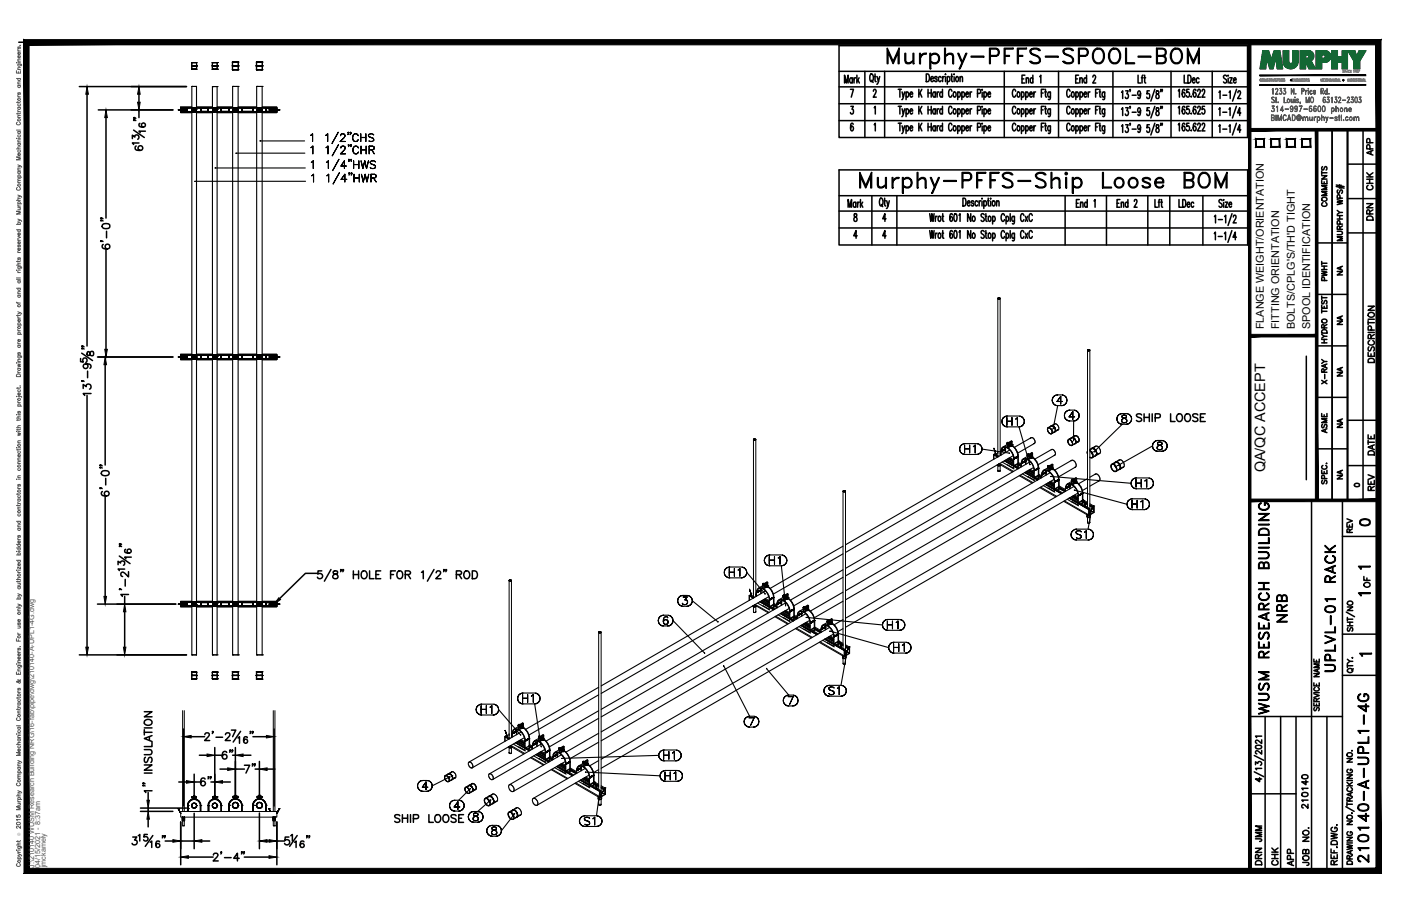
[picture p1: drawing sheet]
<svg xmlns="http://www.w3.org/2000/svg" width="432mm" height="279mm" viewBox="0 0 432 279" stroke-linecap="round" stroke-linejoin="round" font-family="sans-serif">
<defs><g id="words">
<g font-size="10.6">
<text x="272.3" y="22.6">Murphy-PFFS-SPOOL-BOM</text>
<text x="263.9" y="60.7">Murphy-PFFS-Ship Loose BOM</text>
</g>
<g font-size="6.6">
<text x="397.6" y="193" transform="rotate(-90 397.6 193)">NRB</text>
<text x="412.4" y="208.1" transform="rotate(-90 412.4 208.1)">UPLVL-01 RACK</text>
<text x="391.9" y="221.5" transform="rotate(-90 391.9 221.5)">WUSM RESEARCH BUILDING</text>
<text x="422.6" y="267.1" transform="rotate(-90 422.6 267.1)">210140-A-UPL1-4G</text>
</g>
<text font-size="5.7" x="348.9" y="131.2">SHIP LOOSE</text>
<g font-size="5.3">
<text x="417.7" y="163.3">0</text>
<text x="120.3" y="254.7">SHIP LOOSE</text>
<text x="389.8" y="260.7" transform="rotate(-90 389.8 260.7)">JMM</text>
<text x="389.8" y="267.8" transform="rotate(-90 389.8 267.8)">DRN</text>
<text x="399.7" y="268.1" transform="rotate(-90 399.7 268.1)">APP</text>
</g>
<g font-size="4.9">
<text x="424" y="49" transform="rotate(-90 424 49)">APP</text>
<text x="424" y="59.6" transform="rotate(-90 424 59.6)">CHK</text>
<text x="409.9" y="64.9" transform="rotate(-90 409.9 64.9)">COMMENTS</text>
<text x="424" y="69.1" transform="rotate(-90 424 69.1)">DRN</text>
<text x="409.9" y="87.8" transform="rotate(-90 409.9 87.8)">PWHT</text>
<text x="424.4" y="112.9" transform="rotate(-90 424.4 112.9)">DESCRIPTION</text>
<text x="409.9" y="119.6" transform="rotate(-90 409.9 119.6)">X-RAY</text>
<text x="409.9" y="134.8" transform="rotate(-90 409.9 134.8)">ASME</text>
<text x="424.4" y="141.5" transform="rotate(-90 424.4 141.5)">DATE</text>
<text x="424.4" y="152.4" transform="rotate(-90 424.4 152.4)">REV</text>
<text x="417.7" y="165.5" transform="rotate(-90 417.7 165.5)">REV</text>
<text x="423" y="182.4" transform="rotate(-90 423 182.4)">OF</text>
<text x="403.9" y="250.5" transform="rotate(-90 403.9 250.5)">210140</text>
<text x="394.8" y="268.1" transform="rotate(-90 394.8 268.1)">CHK</text>
<text x="404.3" y="268.1" transform="rotate(-90 404.3 268.1)">JOB NO.</text>
</g>
<g font-size="4.4">
<text x="414.5" y="86.1" transform="rotate(-90 414.5 86.1)">NA</text>
<text x="414.5" y="101.2" transform="rotate(-90 414.5 101.2)">NA</text>
<text x="414.5" y="117.1" transform="rotate(-90 414.5 117.1)">NA</text>
<text x="414.5" y="133" transform="rotate(-90 414.5 133)">NA</text>
<text x="389.9" y="145.7" transform="rotate(-90 389.9 145.7)">QA/QC ACCEPT</text>
<text x="414.5" y="148.9" transform="rotate(-90 414.5 148.9)">NA</text>
</g>
<text font-size="4" x="416.3" y="151.3">0</text>
<g font-size="3.5">
<text x="417.3" y="176.7">1</text>
<text x="417.3" y="184.9">1</text>
<text x="417.7" y="203.6">1</text>
</g>
<g font-size="3.3">
<text x="389.5" y="101.5" transform="rotate(-90 389.5 101.5)">FLANGE WEIGHT/ORIENTATION</text>
<text x="394.3" y="101.5" transform="rotate(-90 394.3 101.5)">FITTING ORIENTATION</text>
<text x="399.1" y="101.5" transform="rotate(-90 399.1 101.5)">BOLTS/CPLG'S/TH'D TIGHT</text>
<text x="403.8" y="101.5" transform="rotate(-90 403.8 101.5)">SPOOL IDENTIFICATION</text>
</g>
<g font-size="2.2" fill="#545454">
<text x="10.5" y="267.5" transform="rotate(-90 10.5 267.5)">J:\210140 WUSM Research Building NRG\16-fab\pipe\dwg\210140-A-UPL1-4G.dwg</text>
<text x="12.4" y="267.5" transform="rotate(-90 12.4 267.5)">04/15/2021 - 8:37am</text>
<text x="14.1" y="267.4" transform="rotate(-90 14.1 267.4)">jmckamely</text>
</g>
<text font-size="1.3" fill="#545454" x="6.3" y="257.9" transform="rotate(-90 6.3 257.9)">Ó</text>
</g></defs>
<!-- layer: AR-STL -->
<g fill="none" stroke="#000" stroke-width=".31">
<path d="M54.9 33.9h1.3zM55.7 33.2h3.4h-3.4l2.1 .1M56.3 34v.1M56.3 33.6l-.2 .3 .2 .3M56.3 33.6v.4M56.3 33.6h.4l.2 .3-.2 .3h-.4M56.3 34.1h.3M56.5 33.6l.4 .3-.4 .3M56.5 33.6l.3 .2-.3 .3M56.8 33.8l-.4-.2a.3 .3 0 0 0-.3 .3 .3 .3 0 0 0 .2 .3M56.8 33.8v.1zM56.8 33.9h1z"/>
<path d="M56.8 33.9l-.2 .2M57.8 34.4h-2.1h2.1M57.8 34.5h-2.1h2.1M57.8 33.3h-2.1h2.1M57.8 33.4h-2.1h2.1M57.8 34.4h-2.1v-1v1.3h3.4h-3.4M57.8 34.4h-2.1l2.1 .1M57.8 34.5l-2.1 .1h3.4h-3.4M57.8 33.3h-2.1l2.1 .1M59.1 33h-3.4v.4h2.1M60.6 34.7h4.9M60.6 34.6h4.9"/>
<path d="M60.6 33.2h4.9M60.6 33h4.9M61.9 34.4h2.2M61.9 34.5h2.2M61.9 33.3h2.2M61.9 33.4h2.2M65.5 20.3h.1M65.6 20.3h.1M65.7 20.3h.1M65.8 20.3h.2zM66 20.3h.2zM66.2 20.3h.2z"/>
<path d="M66.4 20.3h.2zM66.6 20.3h.1M66.7 20.3h.1M66.8 20.3l.3 .1zM66.9 20.3h.1M66.9 34.7h4.8M66.9 34.6h4.8M66.9 33.2h4.8M66.9 33h4.8M68.2 34.4h2.3M68.2 34.5h2.3M68.2 33.3h2.3"/>
<path d="M68.2 33.4h2.3M73.4 34.7h5.7M73.4 34.6h5.7M73.4 33.2h5.7M73.4 33h5.7M74.6 34.4h3.3M74.6 34.5h3.3M74.6 33.3h3.3M74.6 33.4h3.3M82 34.4h3.3v.3h-4.5h4.5M82 34.4l3.3 .1M82 34.4h3.3"/>
<path d="M82 34.5h3.3M82 33.3h3.3M82.9 33.9h1.3zM84.3 33.6l-.2 .3 .2 .3M84.3 33.6h.4l.2 .3-.2 .3h-.4M84.4 34.1h.2M84.5 33.6l.4 .3-.4 .3M84.5 33.6l.2 .2-.2 .3M84.6 34.1h.1M84.7 33.8l-.4-.1 .1 .4M84.7 33.9h1.4zM84.7 33.8v.1z"/>
<path d="M84.7 33.9l-.1 .2M85.3 34.5l-4.5 .1M85.3 33.2h-4.5l4.5 .1M85.3 33.3h-3.3l3.3 .1M85.3 33h-4.5h4.5v.4h-3.3h3.3M85.3 33.4v1v-1M86.1 33.9h.1M307.5 92.1v48.4M307.5 92.1h.1M307.5 92.1l.5 .2M307.7 91.9l-.2 .1M307.7 92.2h.1"/>
<path d="M307.7 91.9h.1M308 91.8l-.3 .1M308.2 91.9l-.2-.1 .3 .2-.3 .3 .3-.2M308.2 91.9h.1M308.2 91.9l.1 .2M308.3 92.1v48.4M54.9 110.1h1.3zM55.7 109.4h3.4h-3.4l2.1 .1M56.3 109.8l-.2 .3 .2 .3M56.3 109.9v.3l.3 .1M56.3 109.8h.4l.2 .3-.2 .3h-.4M56.3 109.9l.5 .1"/>
<path d="M56.3 109.8h.1M56.5 109.8l.4 .3-.4 .3M56.5 109.8l.3 .2-.3 .3M56.8 110v.1zM56.8 110.1h1zM56.8 110.1l-.2 .2M57.8 110.6h-2.1h2.1M57.8 110.7h-2.1h2.1M57.8 109.5h-2.1h2.1M57.8 109.6h-2.1h2.1M57.8 110.6h-2.1v-1v1.3h3.4h-3.4M57.8 110.6h-2.1l2.1 .1"/>
<path d="M57.8 110.7l-2.1 .1h3.4h-3.4M57.8 109.5h-2.1l2.1 .1M59.1 109.2h-3.4v.4h2.1M60.6 110.9h4.9M60.6 110.8h4.9M60.6 109.4h4.9M60.6 109.2h4.9M61.9 110.6h2.2M61.9 110.7h2.2M61.9 109.5h2.2M61.9 109.6h2.2M66.9 110.9h4.8"/>
<path d="M66.9 110.8h4.8M66.9 109.4h4.8M66.9 109.2h4.8M68.2 110.6h2.3M68.2 110.7h2.3M68.2 109.5h2.3M68.2 109.6h2.3M73.4 110.9h5.7M73.4 110.8h5.7M73.4 109.4h5.7M73.4 109.2h5.7M74.6 110.6h3.3"/>
<path d="M74.6 110.7h3.3M74.6 109.5h3.3M74.6 109.6h3.3M82 110.6h3.3v.3h-4.5h4.5M82 110.6l3.3 .1M82 110.6h3.3M82 110.7h3.3M82 109.5h3.3M82.9 110.1h1.3zM84.3 109.8l-.2 .3 .2 .3M84.3 109.8h.4l.2 .3-.2 .3h-.4M84.4 110.3h.2"/>
<path d="M84.5 109.8l.4 .3-.4 .3M84.5 109.8l.2 .2-.2 .3M84.6 110.3h.1M84.7 110l-.4-.1 .1 .4M84.7 110.1h1.4zM84.7 110v.1zM84.7 110.1l-.1 .2M85.3 110.7l-4.5 .1M85.3 109.4h-4.5l4.5 .1M85.3 109.5h-3.3l3.3 .1M85.3 109.2h-4.5h4.5v.4h-3.3h3.3M85.3 109.6v1v-1"/>
<path d="M86.1 110.1h.1M335.2 108.1v48.3M335.2 108v.1M335.2 108.1l.4 .1M335.6 107.8l.3 .1-.3 .3 .3-.1zM335.6 107.8l-.4 .1M335.9 108v49.9l.2 .2M232.2 135.6v48.4M232.2 135.5v.1M232.2 135.6l.5 .1M232.7 135.3l.2 .2-.1 .2 .1-.2zM232.7 135.3l-.5 .2"/>
<path d="M232.9 135.5v48.5M306.4 138.2l.6 2zM306.6 139.9l-.4 .3 1.3 .7M306.6 139.9l1.3 .8M306.6 139.9v.4M307.5 139.4v.4M308.3 139.9l.2 .1M308.3 139.4l.2 .1M308.3 139.7l.2 .1M330.4 136.1v.1M330.9 135l.1 .2-.3-.3-.5 .2M331 135.2l.2 .2-.2-.2"/>
<path d="M331.2 135.4l.2 .2-.2-.2M331.2 136.8h.2h-.2M331.4 135.6l.1 .2-.1-.2M331.5 136.6l-.1 .2 .1-.2M331.5 135.8v.2v-.2M331.5 136.5v.1v-.1M331.5 136l.1 .3-.1-.3M331.6 136.3l-.1 .2zM331.6 136.3h.2zM259.8 151.5l.1 .1M259.9 151.5l-.1 48.4M259.9 151.6l.4 .1"/>
<path d="M260.3 151.3l.3 .2-.3 .2 .3-.2zM260.3 151.3l-.4 .2M260.6 151.5v49.9M306.2 140.2v1.5M306.4 140.2v1.4M306.5 140.2v.2M307.4 143.5l.3 .2M307.5 143.2v1.9M307.6 140.9l-1.1-.5 1 .6M307.7 140.8l-1.3-.6 1.1 .7M307.7 145l-.2 .1M307.7 143.1v.6l-.3-.3"/>
<path d="M307.8 143.1h.1M307.8 143.1l4.3 2.4M308.1 145l.2 .1M308.1 142.9l4.3 2.5M308.3 145.1l-.2 .3-.6-.2M308.3 140l.2 .2M308.3 140.2l.2 .1M308.3 143.6l.1-.2-.1 .2-.6 .1 .6-.1v-.3v1.9M309.5 142.1l4.3 2.5M309.7 142l4.2 2.5-4.2-2.4M310 141.9l4.2 2.4M310.6 141.5l1.8 1.1"/>
<path d="M310.7 141.4l1.7 1M310.9 141.3l1.5 .9M311 141.3l1.4 .8M311.3 141.1l1.1 .7M313.5 143.2l1.3 .7M313.6 143.1l1.2 .7M313.7 142.9l1.1 .7-1-.6M313.8 142.6l1 .6M313.8 142.9l1 .6M314.1 146.7l4 2.3M314.4 146.5l4 2.3M315.8 145.7l4 2.3"/>
<path d="M315.9 145.7l4 2.2M316.2 145.5l4 2.3M316.9 145.1l1.8 1.1M317 145.1l1.7 .9M317.1 145l1.6 .9M317.3 144.9l1.4 .8M317.5 144.7l1.2 .7M319.8 146.8l1 .6M319.9 146.8l1.1 .5M320 146.6l1 .6-.9-.6M320.2 146.2l.8 .6M320.2 146.5l.8 .6"/>
<path d="M320.5 150.4l4.9 2.8M320.7 150.2l5 2.9M322.3 149.3l5 2.9M322.6 149.2l4.9 2.8M323.2 148.8l1.8 1M323.3 148.7l1.7 1M323.5 148.7l1.5 .8M323.6 148.6l1.4 .7M323.9 148.4l1.1 .6M326 150.4l2.2 1.3M326.1 150.3l2.2 1.3M326.2 150.2l2.2 1.3"/>
<path d="M326.4 150.1l2 1.2M326.4 149.8l2 1.2M327.1 152.2l-4.9-2.8 4.9 2.9M328.1 154.5l7.5 4.3M329.5 153.6l6 3.5v1.9l-7.7-4.4M329.5 153.6l6.1 3.5v1.7M329.5 153.7l6.3 3.6M329.9 153.4l6 3.4-.4 .3M330.5 153l1.8 1M330.7 153l1.6 .9M330.8 152.9l1.5 .8M330.9 152.8l1.4 .8"/>
<path d="M331.2 152.6l1.1 .7M333.3 154.6l1.9 1.1M333.4 154.5l1.8 1.1M333.5 154.4l1.7 .9-1.6-.8M333.7 154.4l1.5 .8M333.7 154.1l1.5 .8M334 154.2l.6 1.9zM335 158.7l.4 .3M335 158.8l.4 .2v.6l-.4-.2zM335 159.4l.4 .2M335.2 158.8v2.3M335.4 159h.1"/>
<path d="M335.6 158.4h.3v.3M335.6 158.4h.1M335.6 157.1l-6-3.6 6.2 3.8M335.8 157.9l.3 .2M335.8 157.1v.2M335.9 156l1.1 .6-.2 .1M335.9 155.3l1.3 .8-.4 .2M335.9 155.6l1.1 .8M335.9 158.8v2.3M335.9 156.1l.9 .6M335.9 158.8l-.4 .2M335.9 158.9l-.4 .1"/>
<path d="M335.9 158.4h-.3M336 158.7l-.1 .2zM336.1 158.7v.5a.43 .43 0 0 1-.2 .5 .43 .43 0 0 1-.5-.1h.5v-.7M336.1 158.1l-.2 .3M336.1 159.2l-.2 .4M337 156.6l-1.1-.8 .9 .5v.4M337.1 156l-1.2 2.1zM337.1 156h.1M337.1 158l-1.5 .8M337.2 156.1v2l-1.3-.8 1.2 .7v-1.7M337.2 158.1l-1.7 .9M156.9 179.1v48.3"/>
<path d="M156.9 179.1h.1M156.9 179.1l.5 .1M157.4 178.8l.2 .2-.1 .2 .1-.2zM157.4 178.8l-.5 .2M157.6 179.1v48.3M335.4 161l-.2 .1M335.7 161l.2 .1M335.9 161.1l-.3 .3-.4-.3M54.9 186.3h1.3zM55.7 185.6h3.4h-3.4l2.1 .1M56.3 186l-.2 .3 .2 .3M56.3 186h.4l.2 .3-.2 .3h-.4"/>
<path d="M56.5 186l.4 .3-.4 .3M56.5 186l.3 .2-.3 .3M56.8 186.2h-.5v.2l.3 .1M56.8 186.2v.1zM56.8 186.3h1zM56.8 186.3l-.2 .2M57.8 186.8h-2.1h2.1M57.8 186.9h-2.1h2.1M57.8 185.7h-2.1h2.1M57.8 185.8h-2.1h2.1M57.8 186.8h-2.1v-1v1.3h3.4h-3.4M57.8 186.8h-2.1l2.1 .1"/>
<path d="M57.8 186.9l-2.1 .1h3.4h-3.4M57.8 185.7h-2.1l2.1 .1M59.1 185.4h-3.4v.4h2.1M60.6 187.1h4.9M60.6 187h4.9M60.6 185.6h4.9M60.6 185.4h4.9M61.9 186.8h2.2M61.9 186.9h2.2M61.9 185.7h2.2M61.9 185.8h2.2M66.9 187.1h4.8"/>
<path d="M66.9 187h4.8M66.9 185.6h4.8M66.9 185.4h4.8M68.2 186.8h2.3M68.2 186.9h2.3M68.2 185.7h2.3M68.2 185.8h2.3M73.4 187.1h5.7M73.4 187h5.7M73.4 185.6h5.7M73.4 185.4h5.7M74.6 186.8h3.3"/>
<path d="M74.6 186.9h3.3M74.6 185.7h3.3M74.6 185.8h3.3M82 186.8h3.3v.3h-4.5h4.5M82 186.8l3.3 .1M82 186.8h3.3M82 186.9h3.3M82 185.7h3.3M82.9 186.3h1.3zM84.3 186l-.2 .3 .2 .3M84.3 186h.4l.2 .3-.2 .3h-.4M84.4 186.5h.2"/>
<path d="M84.5 186l.4 .3-.4 .3M84.5 186l.2 .2-.2 .3M84.6 186.5h.1M84.7 186.2l-.4-.1 .1 .4M84.7 186.3h1.4zM84.7 186.2v.1zM84.7 186.3l-.1 .2M85.3 186.9l-4.5 .1M85.3 185.6h-4.5l4.5 .1M85.3 185.7h-3.3l3.3 .1M85.3 185.4h-4.5h4.5v.4h-3.3h3.3M85.3 185.8v1v-1"/>
<path d="M86.1 186.3h.1M184.5 195.1v48.3M184.5 195.1h.1M184.6 195.1l.4 .1M185 194.8l.3 .2-.2 .2 .2-.2zM185 194.8l-.5 .3M185.3 195v49.9M230.9 183.7v1.5M231 181.7l.7 2zM231 183.7v1.4M231.2 183.7v.1M231.3 183.4l-.4 .3 1.5 .6"/>
<path d="M231.3 183.4l1.3 .8M231.3 183.4v.4M232.1 187l.3 .2M232.1 186.8v.2zM232.2 182.9v.3M232.2 186.8v1.9l.1-.2M232.2 183.2h.1M232.2 182.9h.1M232.3 184.3l-1.1-.5 1 .6M232.4 186.6v.6l-.3-.3M232.5 186.5h.1M232.5 186.5l4.3 2.5"/>
<path d="M232.8 186.4l4.3 2.5M232.9 188.5l-.1 .4-.6-.2M232.9 186.8v1.9M232.9 183.5l.3 .2M232.9 183.7l.3 .1M232.9 183.3l.3 .2M232.9 182.9l.3 .1M232.9 183.2l.3 .1M233 186.8v.3l-.6 .1 .6-.1 .1-.2-.1 .2M234.2 185.6l4.3 2.4M234.2 185.6l4.2 2.5M234.3 185.5l4.3 2.5"/>
<path d="M234.4 185.5l4.2 2.4M234.6 185.4l4.3 2.4M235.2 185l1.9 1.1M235.4 184.9l1.7 1M235.5 184.8l1.6 .9M235.7 184.8l1.4 .8M236 184.6l1.1 .7M238.2 186.7l1.3 .7M238.3 186.6l1.2 .7M238.3 186.4l1.2 .7-1.1-.6M238.5 186.1l1 .5M238.5 186.4l1 .5"/>
<path d="M238.8 190.2l4 2.3M239.1 190l3.9 2.3M240.5 189.2l4 2.3-4-2.3M240.9 189l4 2.3M241.5 188.6l1.9 1.1M241.7 188.5l1.7 1.1M241.8 188.5l1.6 .8M242 188.4l1.4 .8M242.2 188.2l1.2 .7M244.4 190.3l1.1 .6M244.6 190.2l1 .6M244.6 191.4l-3.9-2.3 3.9 2.4"/>
<path d="M244.6 190.1l1.1 .6-1-.6M244.8 189.7l.9 .6M244.8 190l.9 .6M245.2 193.9l4.9 2.8M245.4 193.7l4.9 2.8M246.8 192.9l5 2.8-4.9-2.8M247 192.8l5 2.9M247.3 192.6l4.9 2.9M247.9 192.3l1.8 1M248 192.2l1.7 1M248.2 192.1l1.5 .9M248.3 192.1l1.4 .7"/>
<path d="M248.6 191.9l1.1 .6M250.6 193.9l2.2 1.2M250.8 193.8l2.1 1.3M250.9 193.7l2.2 1.2M251.1 193.6l2 1.2M251.1 193.4l2 1.1M252.5 198.1l7.7 4.4v-1.9l-6-3.5 6.1 3.5v1.7M252.8 197.9l7.5 4.4M254.2 197.1l6.2 3.6M254.3 197l6.3 3.7h-.2M254.3 197l6 3.6M254.6 196.9l6 3.4-.4 .3"/>
<path d="M255.2 196.5l1.8 1.1M255.3 196.5l1.7 .9M255.5 196.4l1.5 .8M255.6 196.3l1.4 .7M255.9 196.1l1.1 .7M258 198.1l1.8 1.1M258.1 198l1.7 1M258.2 197.9l1.6 1-1.5-1M258.4 197.9l1.4 .8M258.4 197.6l1.4 .8M258.6 197.7l.7 1.9zM260.6 199.5l.9 .6"/>
<path d="M260.6 198.8l1.3 .8-.4 .2M260.6 199.1l1 .8M260.6 199.6l.9 .5M261.8 199.5l-1.3 2.1zM261.8 199.5h.1M261.9 199.6v1.9l-1.3-.7 1.1 .7v-1.7M56.3 219.1v31.2M56.8 219.1v31.2M65.5 208.3h.1M65.6 208.3h.1M65.7 208.3h.1M65.8 208.3h.2h-.2"/>
<path d="M66 208.3h.2h-.2M66.2 208.3h.2h-.2M66.4 208.3h.2h-.2M66.6 208.3h.1M66.7 208.3h.1M66.8 208.3h.1M66.9 208.3h.1M66.9 208.3l.2 .1zM84.2 219.1v31.2M84.7 219.1v31.2M259.7 202.3l.4 .2M259.7 202.9l.4 .2"/>
<path d="M259.8 202.3l-.1 .6 .1-.3M259.8 202.7l-.1 .1M259.8 202.3l.3 .3M259.8 202.3v2.3l.2-.1M260.1 202.6v.5l-.4-.3M260.2 202.5l-.1 .1M260.2 202.5l.4-.2v2.3M260.4 200.6v.1M260.5 204.5l.1 .2-.2 .1-.6-.2M260.5 201.4l.3 .1M260.6 201.8l-.3 .1 .3-.1v.3M260.6 202.5v.6h-.5h.5v-.4"/>
<path d="M260.6 202.5h-.4M260.7 202.2l-.1 .3M260.8 201.5l-.2 .3M260.8 202.2v.6l-.2-.1M260.8 202.8l-.2 .3M261.6 200.1l-1-.8 .9 .5v.3M261.7 201.5l-1.4 .8M261.9 201.5l-1.7 1M155.6 227.1v1.6M155.7 225.2l.7 1.9zM155.7 227.2v1.4M155.8 227.1v.2"/>
<path d="M155.9 226.9l-.3 .2 1.4 .7M155.9 226.9l-.1 .4 1 .6M155.9 226.9l1.4 .8M156.7 230.4l.4 .3M156.9 226.4v.3M156.9 230.2v2l.1-.2M156.9 226.7h.1M156.9 226.4h.1M157.1 230.1v.6l-.4-.4M157.2 230.1h.1M157.2 230.1l4.2 2.4M157.5 229.9l4.2 2.5"/>
<path d="M157.5 232l.1 .2-.2 .2-.5-.2M157.5 232.3v.1M157.6 226.8l.2 .1M157.6 227l.2 .1M157.6 227.1l.2 .2M157.6 226.4l.2 .1M157.6 226.7l.2 .1M157.7 230.6l.1-.2-.1 .2-.6 .1 .6-.1v-.3l-.1 1.9M159 229l4.3 2.5M159.3 228.8l4.3 2.5M159.9 228.5l1.9 1.1M160 228.4l1.8 1"/>
<path d="M160.2 228.3l1.6 .9M160.3 228.2l1.5 .9M160.6 228.1l1.2 .7M162.8 230.2l1.3 .7M163 230.1l1.1 .6M163 229.9l1.1 .7-1-.6M163.1 231.5l-4.2-2.4 4.3 2.4M163.2 229.6l.9 .5M163.2 229.9l.9 .5M163.5 233.7l4 2.3M163.8 233.5l3.9 2.3M165.2 232.7l3.9 2.3"/>
<path d="M165.3 232.6l4 2.3M165.6 232.5l3.9 2.3M166.2 232.1l1.8 1.1M166.4 232l1.6 1M166.5 231.9l1.5 1M166.6 231.8l1.4 .9M166.9 231.7l1.1 .7M169.1 233.8l1.1 .6M169.2 233.7l1.1 .6M169.3 233.5l1.1 .7-1-.6M169.5 233.2l.9 .6M169.5 233.5l.9 .5"/>
<path d="M169.9 237.3l4.9 2.9M170.1 237.2l4.9 2.9M171.5 236.4l5 2.8-4.9-2.8M171.7 236.3l4.9 2.8M171.9 236.2l5 2.8M172.6 235.8l1.8 1M172.7 235.7l1.7 1M172.9 235.6l1.5 .9M173 235.5l1.4 .8M173.3 235.4l1.1 .6M175.3 237.4l2.2 1.2M175.5 237.3l2.1 1.2"/>
<path d="M175.5 237.2l2.2 1.2-2.1-1.2M175.8 236.8l1.9 1.2M175.8 237.1l1.9 1.2M180 239.9l1.7 1M180.2 239.8l1.5 .9M180.3 239.8l1.4 .7M180.6 239.6l1.1 .6M54.9 249.4h.1M54.9 249.4l.8 1.4M55.7 250.3h29.6v1.7h-29.6v-1.7h29.6M56.1 252h.8M56.1 253.1h.8"/>
<path d="M56.2 252h.1M56.3 252h.1M56.3 254.7h.1M56.3 252h.5v.5h-.5v.6h-.2v-1.1h.2v.5h-.2h.8v.6h-.1M56.3 254.7h.5M56.8 252h.1v.5h-.1v.6h-.5v1.6M56.8 254.7h.1M56.8 252h.1M56.8 253.1v1.6M57.8 250l-.1 .3M58.1 249.4h.1M58.1 249.4l-.2 .4"/>
<path d="M66.9 248.4h.2zM67 248.4h.1M82.9 249.4h.1M82.9 249.4l.4 .9M84.1 252h.8M84.1 253.1h.8M84.2 252h.1M84.2 253.1l.1 1.6M84.3 252h.4v.5h-.4v.6h-.2v-1.1h.2v.5h-.2h.8v.6h-.2M84.3 254.7h.1M84.4 254.7h.1M84.5 254.7h.2"/>
<path d="M84.7 252h.2l-.2 1.1h-.4M84.7 254.7h.1M84.7 252h.1M84.8 253.1l-.1 1.6M86.1 249.4h.1M86.1 249.4l-.8 1.5M144.5 243.4h.1M145.1 242.3l.1 .2-.5-.3-.3 .2M145.2 242.5l.2 .1-.2-.1M145.4 242.6l.2 .3-.2-.3M145.4 244.1l.2-.1-.2 .1M145.6 242.9l.1 .2-.1-.2"/>
<path d="M145.7 243.9h.1M145.7 243.1v.3v-.3M145.7 243.8h.1M145.7 243.4l.1 .2-.1-.2M145.8 243.6l-.1 .2zM145.8 243.6h.2zM177.2 241.6l7.7 4.4v-2l-6-3.4 6.1 3.5v1.7M177.4 241.4l7.6 4.4M178.8 240.6l6.3 3.6M179 240.5l6 3.6M179.3 240.4l5.9 3.4-.3 .2M179.9 240l1.8 1"/>
<path d="M182.6 241.6l1.9 1.1M182.7 241.5l1.8 1M182.9 241.4l1.6 .9M183 241.3l1.5 .9M183.1 241.1l1.4 .8M183.3 241.2l.7 1.9zM184.3 245.7l.4 .2M184.3 245.8l.4 .2v.6l-.4-.2 .2-.3-.2 .3zM184.3 246.4l.4 .2M184.5 245.8v2.3M184.6 248l-.1 .1M184.6 248h.1"/>
<path d="M184.9 246h-.2M184.9 244l.2 .2M185 245.4h.1M185.1 244v.2M185.2 248l.1 .1-.2 .2-.6-.2M185.2 244.9l.2 .1zM185.2 242.8l1 .5v.3M185.2 243.8v.4M185.3 243l.9 .6M185.3 242.3l1.2 .8-.3 .2M185.3 242.6l1 .8M185.3 242.8l1 .6v.2"/>
<path d="M185.3 245.9l-.4 .1 .4-.2v2.3M185.3 245.3l-.3 .1M185.3 243.1l.9 .5M185.4 245.7l-.1 .2zM185.4 245.7l-.1 .8-.6 .1 .6-.1v-.6M185.4 245l-.1 .3M185.4 246.2l-.1 .3M186.4 245l-1.4 .8M186.5 243l-1.2 2.1zM186.5 243h.1M186.5 243.1v1.9l-1.2-.7 1.1 .7v-1.7M186.5 245l-1.6 1"/>
</g>
<g fill="none" stroke="#000" stroke-width=".34">
<path d="M59.1 19.3v1M59.1 19.3h1.5v2.1M59.1 19.3h.1M59.1 19.3h.9M59.2 19.3l-.1 2.1M59.2 19.3h.6M60 19.3h-.2h.3M60.1 19.3h.1M60.2 19.3h.3M60.5 19.3h.1M60.6 19.3h.1M60.6 19.3v1"/>
<path d="M65.4 19.3v1M65.5 19.3l.1 2.1M65.5 19.3h.1M65.5 19.3h1.5M65.6 19.3h.1M65.7 19.3h.1M66.4 19.3h-.2h.4M66.7 19.3h.1M66.9 19.3l.1 2.1zM71.6 19.2l.1 1.1M71.7 19.2h1.8l-.1 2.3M71.7 19.2h.1"/>
<path d="M71.7 19.2h.2M72 19.2h.3M72.1 19.2h-.4v2.3M72.1 19.2h.4M72.3 19.2h.7M73 19.2h.1M73.2 19.2h.1M73.3 19.2h.1M73.4 19.2l.1 2.3h-1.8M79 19.2l.1 1.1M79.1 19.2h.1M79.1 19.2h1.8l-.1 2.3h-.2"/>
<path d="M79.1 19.2h.2M79.4 19.2h.3M79.7 19.2h.7M80 19.2h-.9v2.3M80.4 19.2h.1M80.6 19.2h.3l-.1 1.1M57.8 33.2v1.3h1.9M57.8 33.2v1.3zM57.9 33.2h.1M57.9 34.5h.2zM57.9 33.2h1.8M58.1 34.5h.3z"/>
<path d="M58.4 34.5h.4zM58.8 34.5h.5zM59.1 20.3h1.6M59.1 20.3h.2M59.1 20.3v1.1M59.1 21.4h.4M59.1 20.3h.1M59.1 34.5v74.9M59.2 33.7v.4zM59.2 33.7h1.3v.4h-1.3zM59.2 33.7v.4M59.3 20.3h.1"/>
<path d="M59.3 33.2h-1.5v1.3M59.3 33.2h.4M59.3 34.5h.4zM59.3 33.2h.4h-.4M59.3 20.3h.2M59.5 20.3h.1M59.5 20.3h.1zM59.5 34.1h.1M59.5 34h.1M59.5 33.8h.1M59.5 33.9h.1M59.5 33.6h.1"/>
<path d="M59.5 33.7h.1M59.5 33.8l.2 .3M59.5 33.6l.2 .4M59.5 33.6l.2 .2zM59.5 33.8v.3M59.6 20.3h.2zM59.7 34h-.2l.2 .1M59.7 34.1h.1M59.7 34h.1M59.7 33.9h.1M59.7 33.8h.1M59.7 33.7h.1"/>
<path d="M59.7 33.2l.1 1.3M59.8 20.3h.2zM59.8 33.2h.1M59.8 34.5h.6M59.8 33.2v1.3M59.8 33.2h2M60 34.1h.1M60 34h.1M60 33.8h.1M60 33.9h.1M60 33.6h.1M60 33.7h.1"/>
<path d="M60 34l.1 .1zM60 33.8l.1 .3M60 33.6l.1 .4-.1-.2 .1-.2M60 34.1v.4h.4M60 33.8v.3M60 34.5h1.9M60 20.3h-.2h.3M60 21.4h-.2h.3M60 20.3h.2zM60.1 20.3h.1M60.1 21.4h.1M60.1 34h.1"/>
<path d="M60.1 34.1h.1M60.1 33.9h.1M60.1 33.8h.1M60.1 33.7h.1M60.1 33.6h.1M60.2 20.3h.2zM60.2 20.3h.2M60.2 21.4h.2M60.5 20.3h.1M60.4 33.2h-.4v1.3h.4M60.4 33.2h-.4v.4M60.4 34.5h.8"/>
<path d="M60.4 33.2h1.3M60.4 20.3h.1M60.4 21.4h.1M60.5 33.7v.4zM60.5 33.7v.4M60.5 21.4h.1M60.6 20.3h.1M60.5 26.7l.1 6.5M60.6 21.4h.1M60.6 20.3v1.1h-1.5M60.6 26.7h-1.5v6.5M60.6 34.5v74.9"/>
<path d="M60.7 20.3v.1M60.7 20.3h.1M60.9 33.2h-.5h.5M60.9 34.5h.6M61.3 33.2h-.4h.4M61.3 34.5h.5h-.2M61.6 33.2h-.3h.3M61.7 33.2h.1M61.8 33.2h-.2h.2M61.8 34.5h.1M61.8 33.2h.1M61.8 33.2l.1 1.3z"/>
<path d="M64.1 33.2l.1 1.3M64.1 33.2v1.3zM64.2 33.2h.1M64.2 34.5h.2zM64.2 33.2h1.9M64.2 34.5h1.9M64.4 34.5h.4zM64.8 34.5h.4zM65.2 34.5h.4zM65.4 20.3v1.1M65.4 20.3h.1M65.5 21.4h.1"/>
<path d="M65.5 20.3h.1M65.5 20.3h1.5M65.5 21.4h1.5M65.5 33.2v-6.5h1.4v6.5M65.5 34.5v74.9M65.5 21.4h.2zM65.5 33.9v.2v-.4v.4v-.4v.4h1.4v-.2M65.5 33.7h1.4M65.5 33.7v.4M65.6 20.3h.1M65.6 33.2h-1.5v1.3M65.6 33.2h.5"/>
<path d="M65.6 34.5h.5zM65.6 33.2h.5h-.4M65.7 21.4h.1M65.7 20.3h.1M65.9 33.8h.1M65.9 33.7h.1M65.9 33.6h.1M65.9 33.9h.1M65.9 34h.1M65.9 34.1h.1M65.9 33.6l.2 .2zM65.9 33.6l.2 .4"/>
<path d="M65.9 33.8l.2 .3-.2-.1M65.9 33.8v.2M66 21.4h.4M66.1 34l-.2 .1M66.1 33.6h.1M66.1 33.8h.1M66.1 33.7h.1M66.1 34h.1M66.1 33.9h.1M66.1 34.1h.1M66.1 33.2v1.3h.6M66.1 33.2v1.3l.1-1.3h2h-1"/>
<path d="M66.2 33.2h.1M66.2 33.2l.1 1.3zM66.3 33.7h.1M66.3 33.8h.1M66.3 33.9h.1M66.3 34h.1M66.3 34.1h.1M66.3 33.6l.2 .2zM66.3 33.6l.2 .4M66.3 34.1h.2l-.2-.3 .2 .3M66.3 34.1v.4h.4M66.3 34.5h1.9"/>
<path d="M66.4 20.3h-.2h.4M66.4 21.4h-.2h.2M66.4 21.4h.2h-.2M66.4 21.4h.2M66.5 33.6h.1M66.5 33.7h.1M66.5 33.8h.1M66.5 34h.1M66.5 33.9h.1M66.5 34.1h.1M66.5 33.6v.4M66.7 21.4h.1"/>
<path d="M66.7 33.2h-.4v1.3h.4M66.7 33.2h-.4v.4M66.7 34.5h.5M66.7 33.2h.5M66.7 20.3h.1M66.8 21.4h.1M66.9 33.7v.4zM66.9 33.7v.4M66.9 34.5v74.9M67.2 34.5h.3M67.2 33.2h-.5h.5M67.2 34.5h.6"/>
<path d="M67.6 33.2h-.4h.4M67.6 34.5h.5M68 33.2h-.4h.4M68 34.5h.1M68.2 33.2h-.2h.2M68.2 34.5h.1M68.2 33.2h.1M68.2 33.2v1.3zM70.5 33.2v1.3h1.9M70.5 33.2v1.3zM70.6 33.2h.1M70.6 34.5h.2z"/>
<path d="M70.6 33.2h1.8M70.8 34.5h.3zM71.1 34.5h.4zM71.5 34.5h.5zM71.7 20.3h.1M71.7 21.5h.1M71.7 33.2v-6.5h1.7v6.5M71.7 34.5v74.9M71.8 20.3h.1M71.8 21.5h.1M71.8 20.3h.2h-.2M71.9 33.9v.2v-.4v.4v-.4v.4h1.3v-.2"/>
<path d="M71.9 33.7h1.3M71.9 33.7v.4M72 20.3h.1M72 21.5h.1M72 20.3h.1h-.1M72 33.2h-1.5v1.3M72 33.2h.4M72 34.5h.4zM72 33.2h.4h-.4M72.1 20.3h.2M72.1 21.5h.2M72.1 20.3h.2h-.2"/>
<path d="M72.2 33.8h.1M72.2 33.7h.1M72.2 33.6h.1M72.2 33.9h.1M72.2 34h.1M72.2 34.1h.1M72.2 33.6l.2 .2zM72.2 33.6l.2 .4M72.2 33.8l.2 .3-.2-.1M72.2 33.8v.2M72.3 20.3h.2M72.3 21.5h.2"/>
<path d="M72.3 20.3h.2h-.2M72.4 34l-.2 .1M72.4 33.8h.1M72.4 33.7h.1M72.4 33.6h.1M72.4 34h.1M72.4 33.9h.1M72.4 34.1h.1M72.4 33.2v1.3h1.5M72.4 33.2v1.3l.1-1.3h2M72.4 33.6v.1M72.5 20.3h.3h-.3"/>
<path d="M72.5 33.2h.1M72.5 33.2l.2 1.3zM72.7 33.7h.1M72.7 33.8h.1M72.7 33.9h.1M72.7 34h.1M72.7 34.1h.1M72.7 33.6v-.4h.4h-.4v1.3h.4h-.4v-.4M72.7 33.6l.1 .2zM72.7 33.6l.1 .4M72.7 34.1h.1l-.1-.3 .1 .3M72.7 34.5h1.9"/>
<path d="M72.8 20.3h-.3h.5M72.8 21.5h-.3h.5M72.8 20.3h.2h-.2M72.8 33.6h.1M72.8 33.7h.1M72.8 33.8h.1M72.8 34h.1M72.8 33.9h.1M72.8 34.1h.1M72.8 33.6v.4M73 20.3h.1h-.1M73 20.3h.1"/>
<path d="M73 21.5h.1M73.1 33.2h1.3M73.1 20.3h.2h-.2M73.2 20.3h.1M73.2 21.5h.1M73.2 33.7v.4zM73.2 33.7v.4M73.3 20.3h.1M73.3 21.5h.1M73.4 20.3h.1M73.4 20.3l.2 .1zM73.4 34.5v74.9"/>
<path d="M73.5 20.3h-1.9v1.2M73.6 33.2h-.5h.5M73.6 34.5h.6M74 33.2h-.4h.4M74 34.5h.5h-.2M74.3 33.2h-.3h.3M74.4 33.2h.1M74.5 33.2h-.2h.2M74.5 33.2h.1M74.5 33.2l.1 1.3zM77.9 33.2l.1 1.3M77.9 33.2v1.3z"/>
<path d="M78 33.2h.1M78 34.5h.2zM78 33.2h1.8M78 34.5h1.8M78.2 34.5h.3zM78.5 34.5h.4zM78.9 20.3v.1M78.9 33.2h-1v1.3M78.9 33.2h.5M78.9 34.5h.5zM78.9 33.2h.5h-.4M79 20.3h.1"/>
<path d="M79 20.3v1.2M79 20.3h1.9M79.1 20.3h.1M79.1 21.5h.1M79.1 33.2v-6.5h1.7v6.5M79.1 34.5v74.9M79.2 20.3h.1M79.2 21.5h.1M79.3 33.7v.4zM79.3 33.7h1.3v.4h-1.3zM79.3 33.7v.4M79.4 20.3h.1h-.1"/>
<path d="M79.4 20.3h.1M79.4 21.5h.3M79.5 20.3h.2h-.2M79.5 20.3h.2M79.7 34.1h.1M79.7 34h.1M79.7 33.8h.1M79.7 33.9h.1M79.7 33.6h.1M79.7 33.7h.1M79.7 33.8l.1 .3M79.7 33.6l.1 .4"/>
<path d="M79.7 33.6l.1 .2zM79.7 33.8v.3M79.7 20.3h.3h-.3M79.7 20.3h.3M79.7 21.5h.3M79.8 34.5h-.4h.4M79.8 33.2h-.4h.4M79.8 34h-.1l.1 .1M79.8 34.1h.1M79.8 34h.1M79.8 33.9h.1M79.8 33.8h.1"/>
<path d="M79.8 33.7h.1M79.8 33.6h.1M79.8 33.2l.2 1.3M80 20.3h.2h-.2M80 33.2h.1M80 34.5h1.3M80 33.2v1.3M80 33.2h2M80.1 34h.1M80.1 34.1h.1M80.1 33.8h.1M80.1 33.9h.1"/>
<path d="M80.1 33.6h.1M80.1 33.7h.1M80.1 33.6v-.4h.4h-.4v1.3h.4h-.4v-.4M80.1 34l.2 .1zM80.1 33.8l.2 .3M80.1 33.6l.2 .4v-.2h-.2l.2-.2M80.1 33.6v.1M80.1 33.8v.3M80.1 34.5h1.8M80.2 20.3h.2h-.2M80.2 20.3h-.2h.4M80.2 21.5h-.2h.4"/>
<path d="M80.3 34h.1M80.3 34.1h.1M80.3 33.9h.1M80.3 33.8h.1M80.3 33.7h.1M80.3 33.6h.1M80.4 20.3h.1h-.1M80.4 20.3h.1M80.4 21.5h.1M80.5 33.2h1.4M80.5 20.3h.2h-.2M80.6 20.3h.1"/>
<path d="M80.6 33.7v.4zM80.6 33.7v.4M80.7 20.3h.1M80.8 20.3h.1M80.8 34.5v74.9M80.8 20.3l.1 1.2h-1.8M81 33.2h-.5h.5M81 34.5h.6M81.4 33.2h-.4h.4M81.4 34.5h.4M81.7 33.2h-.3h.3M81.7 34.5h.2"/>
<path d="M81.9 33.2h-.2h.2M81.9 34.5h.1M81.9 33.2h.1M81.9 33.2l.1 1.3zM60.1 56h.1M60.1 55.9h34.1M66.3 51.8h27.8M72.8 47.3h.1M72.8 47.2h21.2M80.2 43.5h13.7M95.7 41.7l.3-.1-.3 .1M95.8 45.5l.3-.1-.3 .1"/>
<path d="M96 50.1l.2-.2-.2 .2M96 41.6l.3-.3-.3 .3M96.1 45.4l.3-.3-.3 .3M96.1 54.2l.2-.1-.2 .1M96.2 49.9l.3-.3-.3 .3M96.3 54.1l.3-.4-.3 .4M96.3 41.3v2.3v-2.3M96.4 45.1v2.3v-2.3M96.5 49.6v2.4v-2.4M96.6 53.7v2.4v-2.4M100.4 41.7l.3-.1-.3 .1M100.5 45.5l.2-.1-.2 .1"/>
<path d="M100.6 50.1l.3-.2-.3 .2M100.7 41.6l.3-.3-.3 .3M100.7 45.4l.4-.3-.4 .3M100.7 54.2l.3-.1-.3 .1M100.9 49.9l.3-.3-.3 .3M101 54.1l.3-.4-.3 .4M101 41.3v2.3v-2.3M101.1 45.1v2.3v-2.3M101.2 49.6v2.4v-2.4M101.3 53.7v2.4v-2.4M104.3 40.8l-2.1 3.6 2.1-3.6M104.3 44.6l-2 3.6 2-3.6"/>
<path d="M104.5 49.1l-2.1 3.7 2.1-3.7M104.6 53.3l-2 3.6 2-3.6M104.8 43.6h1.6h-1.6M104.9 47.4h1.6h-1.6M105 41.9h.1M105 41.7l.1-.2-.1 .2M105.1 51.2h1.7h-1.7M105.1 45.6h.1M105.1 45.5v-.2v.2M105.1 41.5l.1-.1-.1 .1M105.1 45.3h.1M105.1 55.3h1.8h-1.8"/>
<path d="M105.2 41.4l.2-.1-.2 .1M105.3 45.2l.2-.1-.2 .1M105.4 41.3h.5h-.5M105.5 45.1h.4h-.4M105.9 41.3l.2 .1-.2-.1M105.9 45.1l.3 .1-.3-.1M106 42.5l-1.2 1.1 1.2-1.1M106.1 46.3l-1.2 1.1 1.2-1.1M106.1 41.4l.1 .1-.1-.1M106.2 49.6l-1.1 1.6 1.1-1.6M106.2 49.6v2.4v-2.4M106.2 45.2h.1"/>
<path d="M106.2 42.2l-.2 .3 .2-.3M106.2 41.5l.1 .2-.1-.2M106.3 46l-.2 .3 .2-.3M106.3 45.3l.1 .2-.1-.2M106.3 53.7l-1.2 1.6 1.2-1.6M106.3 53.7v2.4v-2.4M106.3 41.7l-.1 .5zM106.4 45.5l-.1 .5zM107.2 40.9l.1-.1-.1 .1M107.3 44.7l.1-.1-.1 .1M107.3 41l-.1-.1 .1 .1M107.3 41.4l-.1 .1 .1-.1"/>
<path d="M107.3 40.8v.2zM107.4 49.3l.2-.2-.2 .2M107.4 44.8h.1M107.4 45.2h.1M107.4 44.6v.2zM107.4 40.9l-.1 .5zM107.5 44.7l-.1 .5zM107.6 49.4l-.2-.1 .2 .1M107.6 49.7h.1M107.6 49.1v.3zM107.6 53.4h.1M107.6 49.3v.4z"/>
<path d="M107.6 53.5h.1M107.6 53.9h.1M107.6 53.3v.2zM107.8 53.4l-.2 .5zM107.9 40.9l.1-.1-.1 .1M108 44.7l.1-.1-.1 .1M108 41l-.1-.1 .1 .1M108 41.4l-.1 .1 .1-.1M108 40.8v.2zM108.1 49.3l.1-.2-.1 .2M108.1 44.8h.1M108.1 45.2h.1"/>
<path d="M108.1 44.6v.2zM108.1 40.9l-.1 .5zM108.2 49.4l-.1-.1 .1 .1M108.2 49.7h.1M108.2 49.1v.3zM108.2 44.7l-.1 .5zM108.2 53.4h.1M108.3 49.3l-.1 .4zM108.3 53.5h.1M108.3 53.9h.1M108.3 53.3v.2zM108.4 53.4l-.1 .5z"/>
<path d="M108.7 42.2v.5v-.5M108.7 42.7l.1 .4-.1-.4M108.8 46v.6v-.6M108.8 46.6l.1 .3-.1-.3M108.8 41.9l-.1 .3 .1-.3M108.8 43.1l.1 .2-.1-.2M108.9 45.6l-.1 .4 .1-.4M108.9 46.9l.1 .2-.1-.2M108.9 41.6l-.1 .3 .1-.3M108.9 43.3l.3 .2-.3-.2M109 49.6v2.4v-2.4M109 50.7h1.6h-1.6"/>
<path d="M109 45.4l-.1 .2 .1-.2M109 47.1l.2 .2-.2-.2M109.1 53.7v2.4v-2.4M109.1 54.9h1.6h-1.6M109.2 41.4l-.3 .2 .3-.2M109.2 43.5l.2 .1-.2-.1M109.2 45.2l-.2 .2 .2-.2M109.2 47.3l.3 .1-.3-.1M109.4 41.3l-.2 .1 .2-.1M109.4 43.6h.4h-.4M109.5 45.1l-.3 .1 .3-.1M109.5 47.4h.4h-.4"/>
<path d="M109.8 41.3h-.4h.4M109.8 43.6l.3-.1-.3 .1M109.9 45.1h-.4h.4M109.9 47.4l.2-.1-.2 .1M110.1 41.4l-.3-.1 .3 .1M110.1 43.5l.2-.2-.2 .2M110.1 45.2l-.2-.1 .2 .1M110.1 47.3l.2-.2-.2 .2M110.3 41.6l-.2-.2 .2 .2M110.3 43.3l.1-.2-.1 .2M110.3 45.4l-.2-.2 .2 .2M110.3 47.1l.2-.2-.2 .2"/>
<path d="M110.4 41.9l-.1-.3 .1 .3M110.5 45.6l-.2-.2 .2 .2M110.6 49.6v2.4v-2.4M110.7 53.7v2.4v-2.4M111.2 41.3v2.3v-2.3M111.2 42.4h1.6h-1.6M111.3 49.6l.5 2.4-.5-2.4M111.3 45.1v2.3v-2.3M111.3 46.2h1.5h-1.5M111.4 53.7l.6 2.4-.6-2.4M112.4 49.6l-.6 2.4 .6-2.4 .6 2.4zM112.6 53.7l-.6 2.4 .6-2.4 .5 2.4z"/>
<path d="M112.8 41.3v2.3v-2.3M112.8 45.1v2.3v-2.3M113.6 49.6l-.6 2.4 .6-2.4M113.6 41.6v.3v-.3M113.6 41.9l.1 .2-.1-.2M113.7 53.7l-.6 2.4 .6-2.4M113.7 42.1l.1 .1-.1-.1M113.8 45.1v2.3v-2.3h1zM113.8 41.4l-.2 .2 .2-.2M113.8 43.5l-.2-.2 .2 .2M113.8 42.2l.2 .1-.2-.1M114 42.3l.7 .2-.7-.2"/>
<path d="M114.1 49.9v.3v-.3M114.1 50.2l.1 .2-.1-.2M114.2 41.3l-.4 .1 .4-.1M114.2 43.6l-.4-.1 .4 .1M114.2 50.4h.1M114.3 49.7l-.2 .2 .2-.2M114.3 51.9l-.2-.3 .2 .3M114.3 50.5l.3 .1-.3-.1M114.3 53.7v2.4v-2.4h1.1zM114.6 50.6l.7 .3-.7-.3M114.6 46.2l.7 1.2-.7-1.2M114.6 41.3h-.4h.4"/>
<path d="M114.6 43.6h-.4h.4M114.7 49.6l-.4 .1 .4-.1M114.7 52l-.4-.1 .4 .1M114.7 42.5l.2 .1-.2-.1M114.8 46.2h-1h1M114.8 45.1l.3 .1-.3-.1M114.9 41.4l-.3-.1 .3 .1M114.9 43.5l-.3 .1 .3-.1M114.9 42.6l.1 .1-.1-.1M115 42.7l.2 .3-.2-.3M115.1 49.6h-.4h.4M115.1 52h-.4h.4"/>
<path d="M115.1 46.1l-.3 .1 .3-.1M115.1 45.2h.1M115.1 54.9l.8 1.2-.8-1.2M115.2 41.6l-.3-.2 .3 .2M115.2 43.3l-.3 .2 .3-.2M115.2 43v.3v-.3M115.3 50.9l.2 .1-.2-.1M115.3 46l-.2 .1 .2-.1M115.3 45.3v.2v-.2M115.3 45.5v.5zM115.4 54.9h-1.1h1.1M115.4 53.7l.3 .2-.3-.2"/>
<path d="M115.5 49.7l-.4-.1 .4 .1M115.5 51.9l-.4 .1 .4-.1M115.5 51l.1 .1-.1-.1M115.6 51.1l.1 .2-.1-.2M115.7 49.9l-.2-.2 .2 .2M115.7 51.6l-.2 .3 .2-.3M115.7 51.3v.3v-.3M115.7 54.8l-.3 .1 .3-.1M115.7 53.9h.1M115.8 54.6h.1M115.8 54l.1 .2-.1-.2M115.9 54.2l-.1 .4z"/>
<path d="M57.8 109.4v1.3h1.9M57.8 109.4v1.3zM57.9 109.4h.1M57.9 110.7h.2zM57.9 109.4h1.8M58.1 110.7h.3zM58.4 110.7h.4zM58.8 110.7h.5zM59.1 110.7v74.9M59.2 109.9v.4zM59.2 110.3h1.3M59.2 109.9l1.3 .1"/>
<path d="M59.2 109.9v.4M59.3 109.4h-1.5v1.3M59.3 109.4h.4M59.3 110.7h.4zM59.3 109.4h.4h-.4M59.5 110.3h.1M59.5 110.2h.1M59.5 110h.1M59.5 110.1h.1M59.5 109.8h.1M59.5 109.9h.1M59.5 110l.2 .3"/>
<path d="M59.5 109.8l.2 .4M59.5 109.8l.2 .2zM59.5 110v.3M59.7 110.2h-.2l.2 .1M59.7 110.3h.1M59.7 110.2h.1M59.7 110.1h.1M59.7 110h.1M59.7 109.9h.1M59.7 109.4l.1 1.3M59.8 109.4h.1M59.8 110.7h.6"/>
<path d="M59.8 109.4v1.3M59.8 109.4h2M60 110.3h.1M60 110.2h.1M60 110h.1M60 110.1h.1M60 109.8h.1M60 109.9h.1M60 110.2l.1 .1zM60 110l.1 .3M60 109.8l.1 .4-.1-.2 .1-.2M60 110.3v.4h.4"/>
<path d="M60 110v.3M60 110.7h1.9M60.1 110.2h.1M60.1 110.3h.1M60.1 110.1h.1M60.1 110h.1M60.1 109.9h.1M60.1 109.8h.1M60.4 109.4h-.4v1.3h.4M60.4 109.4h-.4v.4M60.4 110.7h.8M60.4 109.4h1.3"/>
<path d="M60.5 109.9v.4zM60.5 109.9v.4M60.6 110.7v74.9M60.9 109.4h-.5h.5M60.9 110.7h.6M61.3 109.4h-.4h.4M61.3 110.7h.5h-.2M61.6 109.4h-.3h.3M61.7 109.4h.1M61.8 109.4h-.2h.2M61.8 110.7h.1M61.8 109.4h.1"/>
<path d="M61.8 109.4l.1 1.3zM64.1 109.4l.1 1.3M64.1 109.4v1.3zM64.2 109.4h.1M64.2 110.7h.2zM64.2 109.4h1.9M64.2 110.7h1.9M64.4 110.7h.4zM64.8 110.7h.4zM65.2 110.7h.4zM65.5 110.7v74.9M65.5 110.1v.2v-.4v.4v-.4v.4h1.4v-.2"/>
<path d="M65.5 109.9h1.4M65.5 109.9v.4M65.6 109.4h-1.5v1.3M65.6 109.4h.5M65.6 110.7h.5zM65.6 109.4h.5h-.4M65.9 110h.1M65.9 109.9h.1M65.9 109.8h.1M65.9 110.1h.1M65.9 110.2h.1M65.9 110.3h.1"/>
<path d="M65.9 109.8l.2 .2zM65.9 109.8l.2 .4M65.9 110l.2 .3-.2-.1M65.9 110v.2M66.1 110.2l-.2 .1M66.1 109.8h.1M66.1 110h.1M66.1 109.9h.1M66.1 110.2h.1M66.1 110.1h.1M66.1 110.3h.1M66.1 109.4v1.3h.6"/>
<path d="M66.1 109.4v1.3l.1-1.3h2h-1M66.2 109.4h.1M66.2 109.4l.1 1.3zM66.3 109.9h.1M66.3 110h.1M66.3 110.1h.1M66.3 110.2h.1M66.3 110.3h.1M66.3 109.8l.2 .2zM66.3 109.8l.2 .4M66.3 110.3h.2l-.2-.3 .2 .3M66.3 110.3v.4h.4"/>
<path d="M66.3 110.7h1.9M66.5 109.8h.1M66.5 109.9h.1M66.5 110.2h.1M66.5 110.1h.1M66.5 110h.1M66.5 110.3h.1M66.5 109.8v.4M66.7 109.4h-.4v1.3h.4M66.7 109.4h-.4v.4M66.7 110.7h.5M66.7 109.4h.5"/>
<path d="M66.9 109.9v.4zM66.9 109.9v.4M66.9 110.7v74.9M67.2 110.7h.3M67.2 109.4h-.5h.5M67.2 110.7h.6M67.6 109.4h-.4h.4M67.6 110.7h.5M68 109.4h-.4h.4M68 110.7h.1M68.2 109.4h-.2h.2M68.2 110.7h.1"/>
<path d="M68.2 109.4h.1M68.2 109.4v1.3zM70.5 109.4v1.3h1.9M70.5 109.4v1.3zM70.6 109.4h.1M70.6 110.7h.2zM70.6 109.4h1.8M70.8 110.7h.3zM71.1 110.7h.4zM71.5 110.7h.5zM71.7 110.7v74.9M71.9 110.1v.2v-.4v.4v-.4v.2"/>
<path d="M71.9 109.9h1.3M71.9 110.3h1.3M71.9 109.9v.4M72 109.4h-1.5v1.3M72 109.4h.4M72 110.7h.4zM72 109.4h.4h-.4M72.2 110h.1M72.2 109.9h.1M72.2 109.8h.1M72.2 110.1h.1M72.2 110.2h.1"/>
<path d="M72.2 110.3h.1M72.2 109.8l.2 .2zM72.2 109.8l.2 .4M72.2 110l.2 .3-.2-.1M72.2 110v.2M72.4 110.2l-.2 .1M72.4 110h.1M72.4 109.9h.1M72.4 109.8h.1M72.4 110.2h.1M72.4 110.1h.1M72.4 110.3h.1"/>
<path d="M72.4 109.4v1.3h1.5M72.4 109.4v1.3l.1-1.3h2M72.4 109.8v.1M72.5 109.4h.1M72.5 109.4l.2 1.3zM72.7 109.9h.1M72.7 110h.1M72.7 110.1h.1M72.7 110.2h.1M72.7 110.3h.1M72.7 109.8v-.4h.4h-.4v1.3h.4h-.4v-.4M72.7 109.8l.1 .2z"/>
<path d="M72.7 109.8l.1 .4M72.7 110.3h.1l-.1-.3 .1 .3M72.7 110.7h1.9M72.8 109.8h.1M72.8 109.9h.1M72.8 110.2h.1M72.8 110.1h.1M72.8 110h.1M72.8 110.3h.1M72.8 109.8v.4M73.1 109.4h1.3M73.2 109.9v.4z"/>
<path d="M73.2 109.9v.4M73.4 110.7v74.9M73.6 109.4h-.5h.5M73.6 110.7h.6M74 109.4h-.4h.4M74 110.7h.5h-.2M74.3 109.4h-.3h.3M74.4 109.4h.1M74.5 109.4h-.2h.2M74.5 109.4h.1M74.5 109.4l.1 1.3zM77.9 109.4l.1 1.3"/>
<path d="M77.9 109.4v1.3zM78 109.4h.1M78 110.7h.2zM78 109.4h1.8M78 110.7h1.8M78.2 110.7h.3zM78.5 110.7h.4zM78.9 109.4h-1v1.3M78.9 109.4h.5M78.9 110.7h.5zM78.9 109.4h.5h-.4M79.1 110.7v74.9"/>
<path d="M79.3 109.9v.4zM79.3 110.3h1.3M79.3 109.9l1.3 .1M79.3 109.9v.4M79.7 110.3h.1M79.7 110.2h.1M79.7 110h.1M79.7 110.1h.1M79.7 109.8h.1M79.7 109.9h.1M79.7 110l.1 .3M79.7 109.8l.1 .4"/>
<path d="M79.7 109.8l.1 .2zM79.7 110v.3M79.8 110.7h-.4h.4M79.8 109.4h-.4h.4M79.8 110.2h-.1l.1 .1M79.8 110.3h.1M79.8 110.2h.1M79.8 110.1h.1M79.8 110h.1M79.8 109.9h.1M79.8 109.8h.1M79.8 109.4l.2 1.3"/>
<path d="M80 109.4h.1M80 110.7h1.3M80 109.4v1.3M80 109.4h2M80.1 110.3h.1M80.1 110.2h.1M80.1 110h.1M80.1 110.1h.1M80.1 109.8h.1M80.1 109.9h.1M80.1 109.8v-.4h.4h-.4v1.3h.4h-.4v-.4M80.1 110.2l.2 .1z"/>
<path d="M80.1 110l.2 .3M80.1 109.8l.2 .4v-.2h-.2l.2-.2M80.1 109.8v.1M80.1 110v.3M80.1 110.7h1.8M80.3 110.2h.1M80.3 110.3h.1M80.3 110.1h.1M80.3 110h.1M80.3 109.9h.1M80.3 109.8h.1M80.5 109.4h1.4"/>
<path d="M80.6 109.9v.4zM80.6 109.9v.4M80.8 110.7v74.9M81 109.4h-.5h.5M81 110.7h.6M81.4 109.4h-.4h.4M81.4 110.7h.4M81.7 109.4h-.3h.3M81.7 110.7h.2M81.9 109.4h-.2h.2M81.9 110.7h.1M81.9 109.4h.1"/>
<path d="M81.9 109.4l.1 1.3zM295.8 138.5l.1 .5-.1-.5M295.9 138l-.1 .5 .1-.5M295.9 139l.2 .5-.2-.5M296.1 137.5l-.2 .5 .2-.5M296.1 139.5l.3 .3-.3-.3M296.4 137.1l-.3 .4 .3-.4M296.4 139.8l.5 .3-.5-.3M296.9 136.9l-.5 .2 .5-.2M297.3 137.3v2.4v-2.4M297.3 138.4h1.6h-1.6M297.4 136.8l-.5 .1 .5-.1"/>
<path d="M297.4 136.8h3.6M298.9 137.3v2.4v-2.4M300 137.7l.2-.1-.2 .1M300.2 137.6l.4-.3-.4 .3M300.6 137.3v2.4v-2.4M301.5 136.9l-.5-.1 .5 .1M302 137.1l-.5-.2 .5 .2M302 139.8l.3-.3-.3 .3M302.3 137.5l-.3-.4 .3 .4M302.3 139.5l.3-.5-.3 .5M302.6 138l-.3-.5 .3 .5M302.6 139l.1-.5-.1 .5"/>
<path d="M302.7 138.5l-.1-.5 .1 .5 8.4 1.2M308.6 139.3l1.3-.8v1M308.8 130l.1 .5-.1-.5M308.9 129.4l-.1 .6 .1-.6M308.9 130.5l.2 .5-.2-.5M309.1 129l-.2 .4 .2-.4M309.1 131l.4 .3-.4-.3M309.2 138a2.54 2.54 0 0 1 3 2.2l.2 1.3M309.5 128.6l-.4 .4 .4-.4M309.5 131.3l.5 .3-.5-.3M309.5 137.8a1.44 1.44 0 0 0-.9 1.5M309.8 138.4l-1.2 .9"/>
<path d="M309.8 139.6v-1.2l-1.3 .8v1.2M309.8 138.4l.1 .1M309.9 138l-.1 .4M309.9 138.5l-1.3 .8M310 128.4l-.5 .2 .5-.2M310 131.6h.5h-.5M310 138l-.1 .5M310.3 128.8v2.4v-2.4M310.3 129.9h1.6h-1.6M310.4 136.6h.1M310.4 136.6v.3M310.4 137.1l-1.6 1.1-.3 1"/>
<path d="M310.4 136.7l1.3-.7 .2 .1-1.3 .8zM310.4 136.7v1.3M310.5 128.3l-.5 .1 .5-.1M310.5 131.6h3.6M310.5 128.3h3.6M310.6 137.1l1 .5M310.6 137l.3 .3M310.7 136.4l.1 .1M310.7 136.6h-.3M310.8 136.7l.1 .1-.1 .3M310.8 136.6h.4l-.3 .2M310.8 137.1l.1 .2"/>
<path d="M310.8 137.1h.1M310.8 136.9v.1M310.9 136.9l-.1 .2M310.9 137.2h.1M310.9 136.8h.1M310.9 136.9h.1M310.9 136.8l-.1 .3M311 137.2h.1M311 137.1h.2l-.3 .2M311.1 136.6l.8 .5M311.1 137.3l.2 .3zM311.1 137.3l.1 .2-.8 .5-1.3-.1"/>
<path d="M311.1 137.2l.1-.3 .1 .1-.1 .4M311.2 136.6l.1 .4M311.2 136.6l.1 .2M311.2 137.1l-.3 .2M311.2 137.1l-.2 .2M311.2 137.4h.1M311.2 137.4h.4l-.3 .2M311.3 137.4h-.1M311.3 137.4h.1M311.3 137.3h.1M311.3 138.8l-50.7 29.2M311.3 136.7v.2"/>
<path d="M311.3 137.3l-.1 .1M311.3 136.8l-.2 .6M311.3 137.3v.1M311.3 137.4v.2M311.3 137v.2l.1-.2M311.3 137.4l.1 .1M311.4 137.5h.1M311.4 136.8l-.2 .1h.4l-.3 .1M311.4 137h.1M311.4 136.8l.4 .3-.2 .3M311.4 137h-.1M311.4 136.8l.1 .1"/>
<path d="M311.5 136.9h.1M311.5 137h-.3M311.5 137.1l-.1 .2M311.5 136.9l.1 .1M311.6 137l-.2 .3M311.6 136.9v.1M311.6 136.9l.2 .2-.2 .1M311.6 137l.1 .1M311.6 137.4h.1M311.6 137.4l-.3 .2M311.6 137.2h.1M311.6 137.4v.2"/>
<path d="M311.7 136v1.1M311.8 137.1v-1.1l-1.3 .8v1.4l1.1-.6-1 .5 .9 .8a4 4 0 0 1 1 2.6l1.2-.8-1.3 .8M311.9 128.8v2.4v-2.4M311.9 137.2l-.3 .2M311.9 137.1l.1 .3M311.9 137.1v.1M311.9 136.1v1.1M312 137.2v.2M312 137.5l1.2 1.3 .5 1.9M312 137.4v.1M312 137.4l-.4 .2M312 137.4l.8 .8a4 4 0 0 1 1 2.6l-1.3 .7"/>
<path d="M313 129.2l.3-.1-.3 .1M313.3 129.1l.3-.3-.3 .3M313.6 128.8v2.4v-2.4M314.1 131.6h.5h-.5M314.1 131.6l3.3 11.6M314.6 128.4l-.5-.1 .5 .1M314.6 131.6l.4-.3-.4 .3M315 128.6l-.4-.2 .4 .2M315 131.3l.4-.3-.4 .3M315.4 129l-.4-.4 .4 .4M315.4 131l.2-.5-.2 .5M315.6 129.4l-.2-.4 .2 .4"/>
<path d="M315.6 130.5l.1-.5-.1 .5M315.7 130l-.1-.6 .1 .6M317.7 135.1l-5 2.9M317.8 135a1.16 1.16 0 0 1 1 1.8M318 139.6v1M318.2 139.8v1M318.7 136.8l-5 2.9M322.9 132.2v.7M322.9 132.9l.5 .6M323 131.9h.4M323.1 131.9l-.2 .3M323.1 131.9h.3"/>
<path d="M323.4 131.9l.2 .1-.2-.1M323.4 133.5l.2 .2M323.6 132l.4 .3zM323.6 133.7l.5 .1M323.9 131.4l.1-.1-1.1 .9M323.9 132.3l.2 .2M324 132.4v.1zM324 132.3l.3 .7-.2 .8M324 132.5l.3 .8-.2 .4M324 132.5l.2 .2M324 132.5h.1M324.1 131.3l.5 .1 .5 .5"/>
<path d="M324.1 131.3l-.1 .2M324.1 132.5v.1M324.1 138.6l-5.2 3M324.1 138.6l-.1 .1M324.1 138.6a1.16 1.16 0 0 1 1 1.8M324.2 131.3l.9 .6M324.2 131.3h-.2M324.2 131.3h-.1M324.3 123.4l.1 .5-.1-.5M324.4 131.3l.5 .4-.1-.2M324.4 122.9l-.1 .5 .1-.5M324.4 123.9l.2 .5-.2-.5"/>
<path d="M324.6 132.1h.1M324.6 131.4l.2 .1M324.6 122.5l-.2 .4 .2-.4M324.6 124.4l.4 .4-.4-.4M324.8 131.5l.3 .4M324.9 130.8l-1 .6M325 130.9l-1.9 1M325 133.2l-.9 .6M325 122.1l-.4 .4 .4-.4M325 124.8l.4 .2-.4-.2M325.1 130.8a1.21 1.21 0 0 1 1 1.8M325.1 133.2l1-.7-2 1.2h-.5"/>
<path d="M325.1 131.9l-.2-.2 .2 .2M325.1 133.1l-.2 .1M325.1 131.9l.2 .5M325.1 131.9l.1 .3M325.2 132.2l-.1-.3 .1 .3M325.2 132.2l.1 .2M325.3 132.4v.3v-.3M325.3 132.4l-.1 .6 .1-.3v.2M325.3 132.4l-.2 .7M325.3 132.4v.5M325.3 132.9l-.2 .3M325.4 121.9l-.4 .2 .4-.2"/>
<path d="M325.4 125l.6 .1-.6-.1M325.5 132.7l-.1 .1M325.8 123.8h1.7h-1.7M326 121.8l-.6 .1 .6-.1M326 121.8h1.2M326.9 122.2l-1.1 1.6 1.1-1.6M326.9 122.2v2.4v-2.4M327.2 125.1l.5-.1-.5 .1M327.2 125.1h-1.2l-1.4 7M327.7 121.9l-.5-.1 .5 .1M327.7 125l.5-.2-.5 .2M328.1 128.1v.6v-.6"/>
<path d="M328.1 127.6v.5v-.5M328.1 128.7l.3 .4-.3-.4M328.2 122.1l-.5-.2 .5 .2M328.2 124.8l.3-.4-.3 .4M328.4 127.2l-.3 .4 .3-.4M328.4 129.1l.3 .4-.3-.4M328.5 122.5l-.3-.4 .3 .4M328.5 124.4l.2-.5-.2 .5M328.7 122.9l-.2-.4 .2 .4M328.7 123.9l.1-.5-.1 .5M328.7 126.8l-.3 .4 .3-.4M328.7 129.5l.5 .2-.5-.2"/>
<path d="M328.8 123.4l-.1-.5 .1 .5M329.2 135.7v.8zM329.2 126.6l-.5 .2 .5-.2M329.2 129.7l.5 .1-.5-.1M329.3 136.8l-.1-.3 .1 .3M329.3 136.8l.2 .2-.2-.2M329.3 135.5l.5 .1M329.3 135.6h.5M329.5 137l.3 .3zM329.5 128.6h1.7h-1.7M329.7 126.5l-.5 .1 .5-.1M329.7 129.8h1.2"/>
<path d="M329.7 126.5h1.2M329.8 135.6l.6 .6M329.8 135.6l.7 .8M330.2 136l.1 .2M330.3 136.2l.1 .1M330.4 136.1l.1 .3M330.4 136.1v.1M330.5 134.9h-.2M330.5 134.9l.4 .1M330.5 134.9l-.3 .2M330.5 136.4v.2M330.5 136.6v.5"/>
<path d="M330.6 136.6v.5M330.6 137.1l-.4 .3-.4-.1M330.7 126.9l-1.2 1.7 1.2-1.7M330.7 126.9v2.5v-2.5M330.9 135l.1 .2-.1-.2M330.9 135l.3 .3M330.9 129.8l.5-.1-.5 .1M330.9 129.8v5.9M331 135.2l.4 .4zM331.2 134.5l.1-.1-2.1 1.3 2.2-1.3-.2 .1M331.2 135.3l.3 .5M331.3 134.4h.4"/>
<path d="M331.4 136.8l1-.6-2 1.1 .1-.2M331.4 136.8l-1 .6M331.4 134.4h.3M331.4 126.6l-.5-.1 .5 .1M331.4 129.7l.5-.2-.5 .2M331.5 135.8l-.1-.2 .1 .4M331.5 135.8l.1 .2M331.5 136l.1 .5M331.6 136v.5M331.6 136.5l-.2 .3M331.6 136.3l-.4 .5M331.7 134.4l.5 .4"/>
<path d="M331.7 134.4l.6 .3M331.9 126.8l-.5-.2 .5 .2M331.9 129.5l.4-.4-.4 .4M332.2 134.8l.3 .4M332.3 127.2l-.4-.4 .4 .4M332.3 129.1l.2-.4-.2 .4M332.3 134.7l.2 .5M332.5 135.2l.1 .5-.2 .5M332.5 127.6l-.2-.4 .2 .4M332.5 128.7l.1-.6-.1 .6M332.6 128.1l-.1-.5 .1 .5M335.2 139.4v.4"/>
<path d="M335.2 139.1v.9M335.9 139.1a1.42 1.42 0 0 1 .7 2.1M335.9 139l.3 .2M336.3 139.3v.2M336.3 139.3l.1 .2M336.4 139.4l.1 .3M336.4 139.5l.4 .7M336.4 139.4l.3 .6M336.4 139.4l.2 .3M336.5 139.7l.2 .3M336.7 138.2h-.2M336.7 138.2l.4 .1"/>
<path d="M336.7 138.2l-.2 .1M336.7 140l.1 .5-.2 .6M336.7 138.3l.6 .3 .6 .7M336.7 138.3h-.2M336.7 138.3h.2M336.7 140h.1M336.9 138.3l.9 1M336.9 138.3l.7 .5M337.1 138.3l.5 .5M337.3 139.3h.1M337.5 137.7l.1-.1-1.7 1M337.6 138.8l.3 .5"/>
<path d="M337.6 137.6a1.47 1.47 0 0 1 1.3 2.3M337.7 137.7l-1.8 1M337.8 139l.2 .6M337.8 139.3l.2 .3M337.9 139.6l-.1 .7M338 139.6l-.1 .7M338 139.6v.6M338.2 139.9l-.1 .1M338.7 139.9h.2l-1.1 .6M338.9 139.8l-2.3 1.3-.7-.1M344.2 129.2l.1 .5-.1-.5M344.3 128.7l-.1 .5 .1-.5"/>
<path d="M344.3 129.7l.2 .5-.2-.5M344.5 128.2l-.2 .5 .2-.5M344.5 130.2l.4 .3-.4-.3M344.9 127.8l-.4 .4 .4-.4M344.9 130.5l.5 .3-.5-.3M345.4 127.6l-.5 .2 .5-.2M345.4 130.8h.5h-.5M345.7 129.9v-.3v.3M345.7 129.6l.1-.2-.1 .2M345.8 130.2l-.1-.3 .1 .3M345.8 128.3v.3v-.3M345.8 128.6l.1 .2-.1-.2"/>
<path d="M345.8 129.4l.3-.3-.3 .3M345.9 127.5l-.5 .1 .5-.1M345.9 127.5h1.2M345.9 128.1l-.1 .2 .1-.2M345.9 130.2h.1M345.9 128.8l.2 .1-.2-.1M346.1 129.1l.3-.1-.3 .1M346.1 128.9l.5 .1-.5-.1M346.3 128l-.4 .1 .4-.1M346.3 130.4l-.4-.2 .4 .2M346.4 129l.4-.1-.4 .1M346.6 129l.3 .1-.3-.1"/>
<path d="M346.7 130.4h-.4h.4M346.7 128h-.4h.4M346.8 128.9l.3-.1-.3 .1M347.1 130.2l-.4 .2 .4-.2M347.1 128.1l-.4-.1 .4 .1M347.1 130.8h-1.2l-8.7 8.5M355.2 137.5l.1 .5-.1-.5M355.2 137.5l-10.6 6M355.3 137l-.1 .5 .1-.5M355.3 138l.2 .5-.2-.5M355.5 136.6l-.2 .4 .2-.4M355.5 138.5l.4 .4-.4-.4"/>
<path d="M355.9 136.2l-.4 .4 .4-.4M355.9 138.9l.4 .2-.4-.2M356.3 135.9l-.4 .3 .4-.3M356.3 139.1l.6 .1-.6-.1M356.6 138.2v-.3v.3M356.6 137.9l.2-.2-.2 .2M356.8 138.5l-.2-.3 .2 .3M356.8 136.7v.2v-.2M356.8 136.9l.1 .2-.1-.2M356.8 137.7l.2-.3-.2 .3M356.9 135.8l-.6 .1 .6-.1M356.9 139.2h1.1"/>
<path d="M356.9 135.8h1.1M356.9 136.4l-.1 .3 .1-.3M356.9 138.6l-.1-.1 .1 .1M356.9 137.1l.2 .1-.2-.1M357 137.4h.4h-.4M357.1 137.2l.5 .2-.5-.2M357.2 136.3l-.3 .1 .3-.1M357.2 138.7l-.3-.1 .3 .1M357.4 137.4l.4-.2-.4 .2M357.6 137.4h.3h-.3M357.7 138.7h-.5h.5M357.7 136.3h-.5h.5"/>
<path d="M357.8 137.2l.2-.1-.2 .1M357.9 137.4l.2 .3-.2-.3M358 138.6l-.3 .1 .3-.1M358 136.4l-.3-.1 .3 .1M358 137.1l.1-.2-.1 .2M358 139.2l.5-.1-.5 .1M358.1 138.5h.1M358.1 136.7l-.1-.3 .1 .3M358.1 137.7l.2 .2-.2-.2M358.1 136.9v-.2v.2M358.3 138.2l-.2 .3 .2-.3M358.3 137.9v.3v-.3"/>
<path d="M358.5 135.9l-.5-.1 .5 .1M358.5 139.1l.5-.2-.5 .2M359 136.2l-.5-.3 .5 .3M359 138.9l.4-.4-.4 .4M359.4 136.6l-.4-.4 .4 .4M359.4 138.5l.2-.5-.2 .5M359.6 137l-.2-.4 .2 .4M359.6 138l.1-.5-.1 .5M359.7 137.5l-.1-.5 .1 .5M296.9 140.1l.5 .1-.5-.1M297.4 140.2h3.6M301 140.2l.5-.1-.5 .1"/>
<path d="M301.5 140.1l.5-.3-.5 .3M308.8 142.5l3.7 2.1M310.2 141.8l2.2 1.2M310.3 141.7l2.1 1.2M310.5 143.3l1.9 1.1v-.7l1.3-.8v.8l-.3 .1M312.3 140.5l-51.7 29.9M312.4 141.5v2.2M312.5 143.7l1.3-.7v.9l-.2 .1M313.7 140.7l.1 2.3M313.7 140.7v2.2M314.9 142.9l1.3-.8v1.1M315.1 146.1l3.7 2.1"/>
<path d="M315.8 141.5a1.31 1.31 0 0 0-.9 1.4M316.1 142.1l-1.2 .8M316.1 143.2v-1.1l-1.3 .7v1.2M316.1 142.1h.1M316.1 141.5v.6M316.2 142.1l-1.3 .8M316.3 141.6l-.1 .5M316.3 141.6h-.8M316.3 141.6l.5 .2M316.4 145.4l2.3 1.3M316.6 145.3l2.1 1.2M316.6 140.3h.1"/>
<path d="M316.6 140.4l.1 .1M316.7 140.7l-1.7 1.1-.2 1M316.7 140.4l1.4-.7zM316.7 140.4v1.2M316.8 140.1h.1M316.8 141.8l1-.6-.9 .5 .4 .3a4.5 4.5 0 0 1 1.5 3.1l1.2-.8M316.8 146.9l1.9 1.1v-.7l1.3-.8v.8l-.3 .2M316.8 140.1l-.2 .2M316.8 141.8l.5 .3a5.2 5.2 0 0 1 1.4 5.2M316.9 140l.1 .2zM316.9 140l.2 .1M317 140.3l.2 .1-.1 .3"/>
<path d="M317 140.3h.1M317.1 140.7v-.1v.3M317.1 140.7l.1 .2M317.1 140.8h.2M317.2 140.9l-.3-.2 1.1 .6M317.2 140.4l-.1 .2 .2-.3 .9 .5M317.2 140.2h-.1M317.3 140.2l-.3 .1 .4-.1-.2 .2M317.3 140.9h-.1M317.4 140.9l.3 .3-.2-.2M317.4 140.8h-.1M317.4 140.9v.1"/>
<path d="M317.4 143.2h.1M317.4 140.8l-.2 .1M317.4 141v.1M317.4 140.8v.2M317.4 140.8l-.1 .1M317.4 141l.3 .2M317.4 140.5l.3 .2-.2 .3-.2-.1zM317.4 140.3l.1 .3M317.4 140.2l-.2 .2M317.4 140.2l.2 .2M317.4 140.3l-.1 .1M317.4 140.7v.1"/>
<path d="M317.4 140.2l.1 .1M317.5 141h.1M317.5 141.1l-.8 .5-1.3-.1M317.5 140.5h.4l-.2 .2M317.5 141h.4l-.2 .2M317.5 142.4l-56.9 32.9M317.5 140.5l-.2 .4M317.5 140.4v.1M317.6 140.8h.1M317.6 140.9l.1 .2M317.6 140.4l-.1 .2M317.6 140.8l-.1 .2"/>
<path d="M317.6 141h-.1M317.6 141h.1M317.6 140.9l-.1 .1M317.6 140.8v.1M317.6 140.5h.1M317.7 140.4l-.1 .1M317.7 140.7h.1M317.7 140.4l.3 .3-.2 .3M317.7 140.4l.2 .1M317.7 140.6v.1M317.7 140.5v.2M317.7 140.4h.1"/>
<path d="M317.7 140.9v.1M317.7 140.9l-.1 .1M317.7 141.1v.1M317.7 140.8v.1M317.8 140.5v.1M317.8 140.5l-.1 .4M317.8 140.6l-.1 .3M317.8 140.6h.1M317.9 141h-.1M317.9 140.9v.1M317.9 141v.2M317.9 141.2l.1 .1"/>
<path d="M317.9 140.5l-.2 .2M317.9 140.5l.1 .2M318 140.6v.3zM318.1 140.7v-1l-1.3 .7v1.4M318.2 140.8l-.3 .3M318.2 141.1l-.2 .2M318.2 141.1l.9 .8a3.9 3.9 0 0 1 .9 2.4M318.2 140.8h.1M318.3 140.9v.1M318.3 141l.3 .3a4.5 4.5 0 0 1 1.6 3.1l-1.4 .7M318.3 141l-.1 .1M318.3 140.8v.1"/>
<path d="M318.3 141h.1M318.5 144.2l-57.9 33.4M318.8 147.3l1.4-.7v.9l-.3 .1M320 144.3l.2 2.3M320 144.3v2.2M321.2 146.4l1.3-.7v.8M321.6 149.8l3.5 2M322.1 145a1.4 1.4 0 0 0-.9 1.4M322.4 145.6l-1.2 .8M322.4 146.5v-.9l-1.4 .7v1M322.4 145.6l.1 .1M322.4 145.1v.5"/>
<path d="M322.5 145.7l-1.3 .7M322.6 145.1l-.1 .6M322.6 145.1l-.9 .1M322.6 145.1l.5 .2M322.9 143.9h.1M322.9 144v.1M322.9 149l2.1 1.2M322.9 143.8v1.3M322.9 144h.1M322.9 144.3l-1.6 1-.3 1M322.9 143.7v.1M323 148.9l2 1.2"/>
<path d="M323.1 143.6h.1M323.1 150.5l1.9 1.1v-.8l1.3-.7v.7l-.4 .3M323.1 143.6l-.2 .1M323.1 145.3a4.2 4.2 0 0 1 1.9 3.3v2.2M323.1 143.6l.2 .1M323.2 144.2l1 .6M323.2 144.2l.3 .3M323.2 143.6l.2 .1M323.2 143.6l.1 .1M323.3 143.8l.2 .1-.2 .4M323.3 143.7h.1M323.3 144.3h.1"/>
<path d="M323.4 143.8h.4l-.3 .1M323.4 144.3l.1 .2M323.4 143.7v.1M323.4 144.3l.1 .1M323.5 144l-.1 .3M323.5 143.9v.1M323.5 143.9l-.2 .4M323.5 144h.1M323.5 143.7h-.1M323.5 144.4v.1M323.5 143.7h.1M323.6 143.9h.1"/>
<path d="M323.6 143.8l.9 .5M323.7 143.8v.1M323.7 144.3h.1M323.7 145.8l-63.1 36.4M323.7 144.3v.2M323.7 143.9h.1M323.7 144.1l.2 .1-.1 .3-.2-.1zM323.7 144.2h.1M323.7 144.1h.1M323.7 144.3l-.2 .2M323.7 144.6h.1M323.7 144.5h.1"/>
<path d="M323.9 147h.1M323.8 143.8h-.1M323.8 143.8l.1 .2M323.8 143.8h.1M323.8 144.6l-.9 .5-1.3-.1M323.8 144.5l.1 .2-.3-.3 .1 .2M323.8 144h.4l-.3 .2M323.8 144.6h.4l-.3 .1M323.8 144.5v.1M323.8 143.9v.2M323.8 144.6h.1M323.8 144.6l.1 .1"/>
<path d="M323.8 144v.1M323.8 144.4l.1 .2M323.9 144l-.4 .4M323.9 144.6h.1M323.9 146.9l24.7 2.1M323.9 144.3h.1M323.9 144h.1M323.9 144.2l-.1 .4M323.9 144.2h.1M324 144.2h.1M324 144v.1M324 143.9l.3 .3-.1 .4"/>
<path d="M324 143.9l-.2 .1M324 143.9v.1M324 144l.1 .1M324 144.1v.4M324.1 144.1h.1M324.1 144.1l.2 .1-.4 .5M324.1 144.7l-1 .6M324.1 144.1l-.3 .4h.2M324.1 144.7l-.9 .6 .4 .3a4.3 4.3 0 0 1 1.5 3.1l1.2-.8M324.1 144.1l-.1 .4M324.2 144.7v.1M324.2 144.6l-.2 .1"/>
<path d="M324.2 144.6v.1M324.3 143.2l-.1 1-.1-.1M324.3 144.3l-.1 .3M324.3 144.5l-.1 .1M324.4 143.2l-1.3 .8M324.4 144.3v-1.1l-1.3 .8v1.3M324.4 144.3h.1M324.5 144.3l-.2 .1M324.5 144.3h.1M324.5 143.3l.1 1.2M324.5 144.6l-.2 .2M324.5 144.7l1.2 1.3 .6 1.9"/>
<path d="M324.6 144.6l.3 .2a4.5 4.5 0 0 1 1.5 3.1l-1.3 .8M324.6 144.6h-.1M324.6 144.5v.1M324.9 147.9l-64.3 37.1M324.9 140.4h.2l-5.2 2.9M325.1 150.9l1.3-.8v.9l-.3 .2M326.3 147.9l.1 2.2M326.3 147.9v2.2M328.5 150.7l1.3-.8v.8M328.9 154l3.5 2M329.4 149.2a1.31 1.31 0 0 0-.9 1.5M329.7 150.8v-1l-1.3 .8v.9"/>
<path d="M329.7 149.3l.1 .6M329.8 149.9l-1.3 .8M329.9 149.3l-.1 .6M329.9 149.3l-.9 .1M329.9 149.3a3.8 3.8 0 0 1 2.4 3.5M330.1 142.1l.2-.1-5.2 3M330.2 153.2l2.1 1.2M330.2 148l.1 1.3M330.3 148.5l-1.6 1-.3 1.1 1.3-.8-1.2 .9M330.3 148.1l1.3-.8 .2 .2-1.3 .7zM330.3 142a1.38 1.38 0 0 1 1.2 2M330.4 153.1l1.9 1.2"/>
<path d="M330.4 154.7l1.9 1.1v-.8l1.3-.7v.7l-.4 .3M330.5 147.8l.2 .1M330.6 147.9h-.3v.4M330.7 148.5l.1 .1M330.7 148.1v.4M330.7 148.3v.2M330.7 148.4v.1M330.7 148h.1M330.8 148.7l-.3-.3 1 .6M330.9 147.9l.2 .1-.3 .2M330.9 148.4l.2 .1-.3 .2M330.9 148.6l.3 .3z"/>
<path d="M330.9 148l.8 .6M330.9 148.5l.1-.2 .2 .1-.2 .3M330.9 148.5h.1M330.9 148.6l-.1 .1M330.9 148.7h.1M331 150l-70.4 40.7M331 148.7v.1M331 148.5v.2M331 148l-.1 .1M331 148.1h-.1M331 148.1h.1M331 148.4h.1"/>
<path d="M331 148.3v.1M331 148.7l.2 .2M331.1 148l-.3 .2 .1-.1M331.1 148v.3M331.1 148l-.1 .1M331.2 151.2h.1M331.1 148.5l-.1 .1M331.1 148h.1M331.1 148.9l-.8 .4h-1.3M331.1 148.2h.4l-.3 .2M331.1 148.8h.4l-.3 .1M331.1 148.2v.1"/>
<path d="M331.2 148.2l-.1 .1M331.2 148.2h.1zM331.2 148.2h.1M331.2 148.7l-.1 .1M331.2 148.7l.1 .1M331.2 148.2l-.3 .4M331.2 151.2l16.2 4.3M331.2 148.4l-.1 .4M331.3 144.1l.2-.1-5.2 3.1M331.3 148.6v.1M331.3 148.6l-.1 .1M331.3 148.9h-.1"/>
<path d="M331.3 148.8v.1M331.3 148.2l.3 .2-.1 .4M331.4 148.5h.1M331.3 148.2h.2M331.3 148.7h-.1M331.4 148.3v.1M331.4 148.3l-.2 .4M331.4 148.3h.1M331.5 148.7v.1M331.5 148.3l-.2 .4M331.5 148.3l-.1 .2M331.5 148.2l-.3 .2"/>
<path d="M331.5 149h.1M331.5 148.2l.1 .2M331.5 148.8v.2M331.5 148.4h.1M331.5 148.5h.1M331.6 147.3l-.1 1.2M331.6 148.4h.1M331.6 148.7l-.1 .1M331.6 148.4v.1M331.7 148.4v-1l-1.3 .8v1.3l1-.5M331.8 148.9l-.2 .1M331.8 148.9a1.7 1.7 0 0 1 1.3 1.2l.6 2-1.3 .8a4.5 4.5 0 0 0-1.9-3.4l1-.5"/>
<path d="M331.8 148.5l-.3 .3M331.8 148.9l.8 .7a5.2 5.2 0 0 1 1 4.7M331.8 147.5v1M331.8 148.5l.1 .1M331.9 148.6l-.1 .3M332.2 152.1l-71.6 41.3M332.3 152.8l1.3-.7zM332.3 152.8v2.2M332.4 155.1l1.3-.8v.9l-.3 .2M333.7 152.1v2.2M335.2 147.6l-2.8 1.6M335.2 150.4l-1.6 .9"/>
<path d="M335.9 141l.7 .2M336.3 157.7l-.9 5.5h-3.6M336.4 157.6v.1zM337.5 146.3l.1-.1-1.7 1M337.6 146.2a1.38 1.38 0 0 1 1.2 2.1M337.8 140.5l-1.2 .7M337.8 140.3l-.1 .1M337.9 140.3l-.2 .1M338 140.2l-.2 .3M338.6 148.3h.2l-2.9 1.6M342.7 143.2a1.47 1.47 0 0 1 1.2 2.2M342.7 143.2l.6 .1 .4 .4"/>
<path d="M342.7 143.2a1.46 1.46 0 0 0 1.2 2.2M343.4 143.1h.2M343.6 143.5v.2M343.6 143.6l.1 .1M343.7 143.6l.2 .4M343.7 143.7l.1 .3M343.7 143.7l.2 .3M343.7 143.7l.3 .5M343.8 144l.2 .3M343.8 144l.3 .4M344 142.5l.7 .3-.5-.3M344 142.5l-.1 .1"/>
<path d="M344 144.2h.1M344 142.4l-.2 .1 .7 .1M344 142.5h.2M344.1 144.2l.1 .8-.3 .3M344.2 142.5l1 1M344.5 142.6l.4 .3M344.6 143.6h.1M344.7 142.8l.2 .2-.2-.2M344.8 142l.2-.2-2.5 1.5a1.59 1.59 0 0 0 .6 1.8M344.9 143l.1 .3zM344.9 142.9l.2 .3M344.9 142.9l.4 .6"/>
<path d="M345 141.8a1.48 1.48 0 0 1 1.3 2.3M345 141.9l-2.3 1.3M345 144.6l.2-.1zM345.1 144.7l-1.2 .7M345.1 143.2l.2 .3M345.2 143.5v1M345.2 144.5l-.2 .1M345.2 143.5l-.2-.2 .2 .2M345.2 144.5l.1-.2-.1 .2M345.3 143.5l.1 .6-.3 .6M345.3 143.8l-.1-.3 .1 .3M345.3 143.8v.5z"/>
<path d="M346.1 144.1h.2l-1.2 .6M346.2 144l-2.3 1.3h-.6M347.4 155.5l.1 .5-.1-.5M347.5 155l-.1 .5 .1-.5M347.5 156l.2 .5-.2-.5M347.7 154.5l-.2 .5 .2-.5M347.7 156.5l.4 .3-.4-.3M348.1 154.2l-.4 .3 .4-.3M348.1 156.8l.4 .3-.4-.3M348.5 153.9l-.4 .3 .4-.3M348.5 157.1l.5 .1-.5-.1M348.6 149l.1 .5-.1-.5"/>
<path d="M348.7 148.5l-.1 .5 .1-.5M348.7 149.5l.2 .5-.2-.5M348.9 154.3v2.4v-2.4M348.9 155.4h1.6h-1.6M348.9 148.1l-.2 .4 .2-.4M348.9 150l.4 .4-.4-.4M349 153.8l-.5 .1 .5-.1M349 157.2h3.6M349 153.8h3.6M349.3 147.7l-.4 .4 .4-.4M349.3 150.4l.4 .3-.4-.3M349.7 147.5l-.4 .2 .4-.2"/>
<path d="M349.7 150.7h.6h-.6M350.1 147.9v2.3v-2.3M350.1 149h1.6h-1.6M350.3 147.4l-.6 .1 .6-.1M350.3 150.7h3.6M350.3 147.4h3.6M350.5 154.3v2.4v-2.4M351.6 154.8l.3-.2-.3 .2M351.7 147.9v2.3v-2.3M351.9 154.6l.3-.3-.3 .3M352.2 154.3v2.4v-2.4M352.6 157.2l.5-.1-.5 .1"/>
<path d="M352.8 148.3l.3-.1-.3 .1M353.1 148.2l.3-.3-.3 .3M353.1 153.9l-.5-.1 .5 .1M353.1 157.1l.5-.3-.5 .3M353.4 147.9v2.3v-2.3M353.6 154.2l-.5-.3 .5 .3M353.6 156.8l.4-.3-.4 .3M353.9 150.7h.5h-.5M354 154.5l-.4-.3 .4 .3M354 156.5l.2-.5-.2 .5M354.2 155l-.2-.5 .2 .5M354.2 156l.1-.5-.1 .5"/>
<path d="M354.3 155.5l-.1-.5 .1 .5M354.4 147.5l-.5-.1 .5 .1M354.4 150.7l.4-.3-.4 .3M354.8 147.7l-.4-.2 .4 .2M354.8 150.4l.4-.4-.4 .4M355.2 148.1l-.4-.4 .4 .4M355.2 150l.2-.5-.2 .5M355.4 148.5l-.2-.4 .2 .4M355.4 149.5l.1-.5-.1 .5M355.5 149l-.1-.5 .1 .5M223.3 176.5v.6v-.6M223.3 176v.5v-.5"/>
<path d="M223.3 177.1l.2 .4-.2-.4M223.5 175.5l-.2 .5 .2-.5M223.5 177.5l.4 .4-.4-.4M223.9 175.2l-.4 .3 .4-.3M223.9 177.9l.5 .2-.5-.2M224.4 174.9l-.5 .3 .5-.3M224.4 178.1l.5 .1-.5-.1M224.8 175.3v2.4v-2.4M224.8 176.5h1.5h-1.5M224.9 174.9h-.5h.5M224.9 178.2h3.6M224.9 174.9h3.6"/>
<path d="M226.3 175.3v2.4v-2.4M227.5 175.8l.2-.1-.2 .1M227.7 175.7l.3-.4-.3 .4M228 175.3v2.4v-2.4M228.5 178.2l.5-.1-.5 .1M229 174.9h-.5h.5M229 178.1l.4-.2-.4 .2M229.4 175.2l-.4-.3 .4 .3M229.4 177.9l.4-.4-.4 .4M229.8 175.5l-.4-.3 .4 .3M229.8 177.5l.3-.4-.3 .4M230.1 176l-.3-.5 .3 .5"/>
<path d="M230.1 177.1l.1-.6-.1 .6M230.2 176.5l-.1-.5 .1 .5 5.6 6.6M235.1 179.9v.5M235.2 179.9l.2 .1M235.2 179.9h-.1M235.4 179.9l.1 .1M235.6 172.8l.1 .5-.1-.5M235.7 172.3l-.1 .5 .1-.5M235.7 173.3l.2 .5-.2-.5M235.9 171.9l-.2 .4 .2-.4M235.9 173.8l.4 .4-.4-.4M236.3 171.5l-.4 .4 .4-.4"/>
<path d="M236.3 174.2l.5 .2-.5-.2M236.4 179.5v1.2l-.3 .3-.2-.1M236.6 179.6v1.1M236.8 171.2l-.5 .3 .5-.3M236.8 174.4l.5 .1-.5-.1M237.1 171.6v2.4v-2.4M237.1 172.7h1.6h-1.6M237.3 171.1l-.5 .1 .5-.1M237.3 174.5h3.5M237.3 171.1h3.5M238.7 171.6v2.4v-2.4M239.8 172.1l.3-.1-.3 .1"/>
<path d="M240.1 172l.3-.4-.3 .4M240.4 171.6v2.4v-2.4M240.8 174.5l.5-.1-.5 .1M240.8 174.5l1.3 12.4v-.2M241.3 171.2l-.5-.1 .5 .1M241.3 174.4l.5-.2-.5 .2M241.8 171.5l-.5-.3 .5 .3M241.8 174.2l.4-.4-.4 .4M242.2 171.9l-.4-.4 .4 .4M242.2 173.8l.2-.5-.2 .5M242.4 172.3l-.2-.4 .2 .4M242.4 173.3l.1-.5-.1 .5"/>
<path d="M242.5 172.8l-.1-.5 .1 .5M259.8 175.7l-16.2 9.4M259.8 178l-15.2 8.8M259.8 168.4l-22.5 13.1M259.8 170.8l-21.4 12.4M330.1 164.9l.1 .5-.1-.5M330.2 164.4l-.1 .5 .1-.5M330.2 165.4l.2 .4-.2-.4M330.4 163.9l-.2 .5 .2-.5M330.4 165.8l.4 .4-.4-.4M330.8 163.5l-.4 .4 .4-.4M330.8 166.2l.5 .2-.5-.2"/>
<path d="M331.3 163.3l-.5 .2 .5-.2M331.3 166.4l.5 .1-.5-.1M331.6 164v.2v-.2M331.6 164.2l.2 .3-.2-.3M331.8 164.5l.1 .1-.1-.1M331.8 163.2l-.5 .1 .5-.1M331.8 166.5h3.6M331.9 163.8l-.3 .2 .3-.2M331.9 165.9l-.3-.2 .3 .2M331.9 164.6l.2 .1-.2-.1M332.1 164.7l.7 .2-.7-.2M332.2 163.7l-.3 .1 .3-.1"/>
<path d="M332.2 166.1l-.3-.2 .3 .2M332.6 163.7h-.4h.4M332.6 166.1h-.4h.4M332.8 164.9l.2 .1-.2-.1M333 163.8l-.4-.1 .4 .1M333 165.9l-.4 .2 .4-.2M333 165h.1M333.1 165.1l.1 .3-.1-.3M333.2 164l-.2-.2 .2 .2M333.2 165.7l-.2 .2 .2-.2M333.2 165.4v.3v-.3M334.2 164.1l.3-.1-.3 .1"/>
<path d="M334.5 164l.3-.3-.3 .3M334.8 163.7v2.4v-2.4M335.4 166.5l.5-.1-.5 .1M335.9 163.3l-.5-.1 .5 .1M335.9 166.4l.4-.2-.4 .2M336.3 163.5l-.4-.2 .4 .2M336.3 166.2l.4-.4-.4 .4M336.7 163.9l-.4-.4 .4 .4M336.7 165.8l.3-.4-.3 .4M337 164.4l-.3-.5 .3 .5M337 165.4v-.5v.5M337 164.9v-.5v.5"/>
<path d="M57.8 185.6v1.3h1.9M57.8 185.6v1.3zM57.9 185.6h.1M57.9 186.9h.2zM57.9 185.6h1.8M58.1 186.9h.3zM58.4 186.9h.4zM58.8 186.9h.5zM59.1 186.9v15.1h1.5v-15.1M59.2 186.1v.4zM59.2 186.5h1.3M59.2 186.1l1.3 .1"/>
<path d="M59.2 186.1v.4M59.3 185.6h-1.5v1.3M59.3 185.6h.4M59.3 186.9h.4zM59.3 185.6h.4h-.4M59.5 186.5h.1M59.5 186.4h.1M59.5 186.2h.1M59.5 186.3h.1M59.5 186h.1M59.5 186.1h.1M59.5 186.2l.2 .3"/>
<path d="M59.5 186l.2 .4M59.5 186l.2 .2zM59.5 186.2v.3M59.7 186.4h-.2l.2 .1M59.7 186.5h.1M59.7 186.4h.1M59.7 186.3h.1M59.7 186.2h.1M59.7 186v.1M59.7 185.6l.1 1.3M59.8 185.6h.1M59.8 186.9h.6"/>
<path d="M59.8 185.6v1.3M59.8 185.6h2M60 186.5h.1M60 186.4h.1M60 186.2h.1M60 186.3h.1M60 186h.1M60 186.1h.1M60 186v.1M60 186.4l.1 .1zM60 186.2l.1 .3M60 186l.1 .4-.1-.2 .1-.2"/>
<path d="M60 186.5v.4h.4M60 186.9h1.9M60 186.2v.3M60.1 186.4h.1M60.1 186.5h.1M60.1 186.3h.1M60.1 186.2h.1M60.1 186.1h.1M60.1 186h.1M60.4 185.6h-.4v1.3h.4M60.4 185.6h-.4v.4M60.4 186.9h.8"/>
<path d="M60.4 185.6h1.3M60.5 186.1v.4zM60.5 186.1v.4M60.9 185.6h-.5h.5M60.9 186.9h.6M61.3 185.6h-.4h.4M61.3 186.9h.5h-.2M61.6 185.6h-.3h.3M61.7 185.6h.1M61.8 185.6h-.2h.2M61.8 186.9h.1M61.8 185.6h.1"/>
<path d="M61.8 185.6l.1 1.3zM64.1 185.6l.1 1.3M64.1 185.6v1.3zM64.2 185.6h.1M64.2 186.9h.2zM64.2 185.6h1.9M64.2 186.9h1.9M64.4 186.9h.4zM64.8 186.9h.4zM65.2 186.9h.4zM65.5 186.9v15.1h1.4v-15.1M65.5 186.3v.2v-.4v.4v-.4v.4h1.4v-.2"/>
<path d="M65.5 186.1h1.4M65.5 186.1v.4M65.6 185.6h-1.5v1.3M65.6 185.6h.5M65.6 186.9h.5zM65.6 185.6h.5h-.4M65.9 186.2h.1M65.9 186.1h.1M65.9 186h.1M65.9 186.3h.1M65.9 186.4h.1M65.9 186.5h.1"/>
<path d="M65.9 186l.2 .2zM65.9 186l.2 .4M65.9 186.2l.2 .3-.2-.1M65.9 186.2v.2M66.1 186.4l-.2 .1M66.1 186v.1M66.1 186.2h.1M66.1 186.1h.1M66.1 186h.1M66.1 186.4h.1M66.1 186.3h.1M66.1 186.5h.1"/>
<path d="M66.1 185.6v1.3h.6M66.1 185.6v1.3l.1-1.3h2h-1M66.2 185.6h.1M66.2 185.6l.1 1.3zM66.3 186v.1M66.3 186.1h.1M66.3 186.2h.1M66.3 186.3h.1M66.3 186.4h.1M66.3 186.5h.1M66.3 186l.2 .2zM66.3 186l.2 .4"/>
<path d="M66.3 186.5h.2l-.2-.3 .2 .3M66.3 186.5v.4h.4M66.3 186.9h1.9M66.5 186h.1M66.5 186.1h.1M66.5 186.2h.1M66.5 186.4h.1M66.5 186.3h.1M66.5 186.5h.1M66.5 186v.4M66.7 185.6h-.4v1.3h.4M66.7 185.6h-.4v.4"/>
<path d="M66.7 186.9h.5M66.7 185.6h.5M66.9 186.1v.4zM66.9 186.1v.4M67.2 186.9h.3M67.2 185.6h-.5h.5M67.2 186.9h.6M67.6 185.6h-.4h.4M67.6 186.9h.5M68 185.6h-.4h.4M68 186.9h.1M68.2 185.6h-.2h.2"/>
<path d="M68.2 186.9h.1M68.2 185.6h.1M68.2 185.6v1.3zM70.5 185.6v1.3h1.9M70.5 185.6v1.3zM70.6 185.6h.1M70.6 186.9h.2zM70.6 185.6h1.8M70.8 186.9h.3zM71.1 186.9h.4zM71.5 186.9h.5zM71.7 186.9v15.1h1.7v-15.1"/>
<path d="M71.9 186.3v.2v-.4v.4v-.4v.2M71.9 186.1h1.3M71.9 186.5h1.3M71.9 186.1v.4M72 185.6h-1.5v1.3M72 185.6h.4M72 186.9h.4zM72 185.6h.4h-.4M72.2 186.2h.1M72.2 186.1h.1M72.2 186h.1M72.2 186.3h.1"/>
<path d="M72.2 186.4h.1M72.2 186.5h.1M72.2 186l.2 .2zM72.2 186l.2 .4M72.2 186.2l.2 .3-.2-.1M72.2 186.2v.2M72.4 186.4l-.2 .1M72.4 186.2h.1M72.4 186.1h.1M72.4 186h.1M72.4 186.4h.1M72.4 186.3h.1"/>
<path d="M72.4 186.5h.1M72.4 185.6v1.3h1.5M72.4 185.6v1.3l.1-1.3h2M72.4 186v.1M72.5 185.6h.1M72.5 185.6l.2 1.3zM72.7 186v.1M72.7 186.1h.1M72.7 186.2h.1M72.7 186.3h.1M72.7 186.4h.1M72.7 186.5h.1"/>
<path d="M72.7 186v-.4h.4h-.4v1.3h.4h-.4v-.4M72.7 186l.1 .2zM72.7 186l.1 .4M72.7 186.5h.1l-.1-.3 .1 .3M72.7 186.9h1.9M72.8 186h.1M72.8 186.1h.1M72.8 186.2h.1M72.8 186.4h.1M72.8 186.3h.1M72.8 186.5h.1M72.8 186v.4"/>
<path d="M73.1 185.6h1.3M73.2 186.1v.4zM73.2 186.1v.4M73.6 185.6h-.5h.5M73.6 186.9h.6M74 185.6h-.4h.4M74 186.9h.5h-.2M74.3 185.6h-.3h.3M74.4 185.6h.1M74.5 185.6h-.2h.2M74.5 185.6h.1M74.5 185.6l.1 1.3z"/>
<path d="M77.9 185.6l.1 1.3M77.9 185.6v1.3zM78 185.6h.1M78 186.9h.2zM78 185.6h1.8M78 186.9h1.8M78.2 186.9h.3zM78.5 186.9h.4zM78.9 185.6h-1v1.3M78.9 185.6h.5M78.9 186.9h.5zM78.9 185.6h.5h-.4"/>
<path d="M79.1 186.9v15.1h1.7v-15.1M79.3 186.1v.4zM79.3 186.5h1.3M79.3 186.1l1.3 .1M79.3 186.1v.4M79.7 186.5h.1M79.7 186.4h.1M79.7 186.2h.1M79.7 186.3h.1M79.7 186h.1M79.7 186.1h.1M79.7 186.2l.1 .3"/>
<path d="M79.7 186l.1 .4M79.7 186l.1 .2zM79.7 186.2v.3M79.8 186.9h-.4h.4M79.8 185.6h-.4h.4M79.8 186.4h-.1l.1 .1M79.8 186.5h.1M79.8 186.4h.1M79.8 186.3h.1M79.8 186.2h.1M79.8 186.1h.1M79.8 186v.1"/>
<path d="M79.8 185.6l.2 1.3M80 185.6h.1M80 186.9h1.3M80 185.6v1.3M80 185.6h2M80.1 186.5h.1M80.1 186.4h.1M80.1 186.2h.1M80.1 186.3h.1M80.1 186h.1M80.1 186.1h.1M80.1 186v-.4h.4h-.4v1.3h.4h-.4v-.4"/>
<path d="M80.1 186.4l.2 .1zM80.1 186.2l.2 .3M80.1 186l.2 .4v-.2h-.2l.2-.2M80.1 186.9h1.8M80.1 186v.1M80.1 186.2v.3M80.3 186.4h.1M80.3 186.5h.1M80.3 186.3h.1M80.3 186.2h.1M80.3 186.1h.1M80.3 186h.1"/>
<path d="M80.5 185.6h1.4M80.6 186.1v.4zM80.6 186.1v.4M81 185.6h-.5h.5M81 186.9h.6M81.4 185.6h-.4h.4M81.4 186.9h.4M81.7 185.6h-.3h.3M81.7 186.9h.2M81.9 185.6h-.2h.2M81.9 186.9h.1M81.9 185.6h.1"/>
<path d="M81.9 185.6l.1 1.3zM202.9 191.4l.1 .5-.1-.5M203 190.9l-.1 .5 .1-.5M203 191.9l.2 .4-.2-.4M203.2 190.4l-.2 .5 .2-.5M203.2 192.3l.4 .4-.4-.4M203.6 190l-.4 .4 .4-.4M203.6 192.7l.4 .3-.4-.3M204 189.8l-.4 .2 .4-.2M204 193h.5h-.5M204.5 191.2v.6v-.6M204.5 189.7l-.5 .1 .5-.1"/>
<path d="M204.5 193h1.2M204.5 189.7h1.2M204.6 190.7l-.1 .5 .1-.5M204.6 191.4v.8zM204.6 192.2l.2 .3-.2-.3M204.8 190.3l-.2 .4 .2-.4M204.8 191.2l-.2 .2 .2-.2M204.8 192.5l.3 .1-.3-.1M205.1 190.2l-.3 .1 .3-.1M205.1 191.1l-.3 .1 .3-.1M205.1 192.6h.1M205.3 191.1h.1"/>
<path d="M205.3 192.6l.3-.1-.3 .1M205.4 190.2h-.3h.3M205.6 191.2l-.3-.1 .3 .1M205.6 192.5l.2-.3-.2 .3M205.7 190.3l-.3-.1 .3 .1M205.7 193h.6h-.6M205.8 191.4l-.2-.2 .2 .2M205.8 190.5l-.1-.2 .1 .2M205.8 192.2l.1-.3-.1 .3M205.8 191.4l.1 .5zM206.3 189.8l-.6-.1 .6 .1M206.3 193l.4-.3-.4 .3"/>
<path d="M206.7 190l-.4-.2 .4 .2M206.7 192.7l.4-.4-.4 .4M207.1 190.4l-.4-.4 .4 .4M207.1 192.3l.2-.4-.2 .4M207.3 190.9l-.2-.5 .2 .5M207.3 191.9l.1-.5-.1 .5M207.4 191.4l-.1-.5 .1 .5M207.4 191.4l9.7 10M208.9 185.3v.5v-.5M208.9 184.8v.5v-.5M208.9 185.8l.3 .5-.3-.5M209.2 184.3l-.3 .5 .3-.5"/>
<path d="M209.2 186.3l.3 .3-.3-.3M209.5 183.9l-.3 .4 .3-.4M209.5 186.6l.5 .3-.5-.3M210 183.7l-.5 .2 .5-.2M210 186.9l.5 .1-.5-.1M210.3 186l.3 .4zM210.5 183.6l-.5 .1 .5-.1M210.5 187h1.2M210.5 183.6h1.2M210.6 184.1h1.2h-1.2M210.6 186.4l.6 .1zM211.1 185h.3h-.3"/>
<path d="M211.4 185l.3 .1-.3-.1M211.6 186.4l-.4 .1 .4-.1M211.7 185.1h.1M211.7 187l.5-.1-.5 .1M211.8 184.1l-.7 .9 .7-.9M211.8 186.1l-.2 .3 .2-.3M211.8 185.2l.1 .4-.1-.4M211.9 185.6l-.1 .5zM212.2 183.7l-.5-.1 .5 .1M212.2 186.9l.5-.3-.5 .3M212.7 183.9l-.5-.2 .5 .2M212.7 186.6l.3-.3-.3 .3"/>
<path d="M213 184.3l-.3-.4 .3 .4M213 186.3l.3-.5-.3 .5M213.3 184.8l-.3-.5 .3 .5M213.3 185.8l.1-.5-.1 .5M213.4 185.3l-.1-.5 .1 .5 7.9 6.5M233.3 182.7l1.3-.7v1M233.5 186l3.7 2.1M234.2 181.3a1.4 1.4 0 0 0-.9 1.4M234.5 181.9l-1.2 .8M234.5 183.1v-1.2l-1.3 .8v1.1M234.5 181.9l.1 .1M234.6 181.4l-.1 .5"/>
<path d="M234.6 182l-1.3 .7M234.7 181.4l-.1 .6M234.7 181.4l-.8 .1M234.7 181.4l.5 .2M234.9 185.2l2.2 1.3M235 185.2l2.1 1.2M235.1 180.6l-1.6 1.1-.3 1M235.1 180.2l1.3-.7 .2 .1-1.3 .8zM235.1 180.2v1.3M235.2 186.8l1.9 1.1v-.8l1.3-.7v.7l-.3 .3M235.2 181.6a4.2 4.2 0 0 1 1.9 3.3v2.2M235.4 180.2l.2 .1-.1 .3"/>
<path d="M235.5 180.1h.4l-.3 .2M235.6 180.5l.1 .2M235.6 180.8l-.3-.3 1 .6M235.6 180.3l.3-.2 .1 .2M235.6 180.3v.5M235.7 180l-.3 .2M235.7 180.7l.3 .3zM235.7 180.7l.2-.3 .1 .1-.1 .4M235.7 180.7h.1M235.7 180.2l.9 .5M235.7 180.7l-.1 .1M235.7 180.8l.2 .1"/>
<path d="M235.8 180.2h-.1M235.9 180.2l-.3 .2M235.9 180.5l-.1 .2 .2 .1M235.9 180.4l-.2 .3M235.9 181l-.8 .5-1.3-.1M235.9 180.4h.4l-.3 .1M235.9 180.9h.4l-.3 .1M235.9 182.3l-50.6 29.2M235.9 180.2v.2M236 181h.1M236 180.4l-.1 .1M236 180.7v.1"/>
<path d="M236 180.9v.1M236 180.3h.1M236 180.9h.1M236 180.9h-.1M236 180.4h.1M236 180.3v.1M236 180.5l-.1 .4M236 180.8v.1M236.1 180.7l-.1 .1M236.1 180.2l.3 .3-.1 .4M236.1 180.2v.1M236.1 180.2l-.2 .2"/>
<path d="M236.2 180.7l-.1 .1M236.2 180.5h-.1M236.2 180.4v.2v-.1M236.2 180.4l.2 .1-.1-.1-.3 .2M236.2 180.5h.1M236.2 181.1l-.9 .5 .9 .8a4.3 4.3 0 0 1 1 2.6l1.2-.8M236.2 180.4l-.2 .1M236.2 180.9l-.2 .1M236.2 180.5l-.1 .3M236.3 180.9v.2M236.4 181.1v.1M236.4 180.6l-.1 .3"/>
<path d="M236.5 180.6v-1l-1.3 .7v1.3M236.6 181l-.3 .1M236.6 180.7l.1 .1M236.6 180.7l-.3 .2M236.6 181l1.3 1.3 .5 1.9M236.7 180.7v.1M236.7 180.9l.8 .7a4.3 4.3 0 0 1 1 2.7l-1.3 .7M236.7 180.8l-.1 .2M236.9 184l-51.6 29.9M237.2 187.2l1.3-.7v.9l-.2 .1M238.4 184.2l.1 2.3M238.4 184.2v2.2"/>
<path d="M239.6 186.4l1.3-.8zM239.6 186.4l1.3-.8v1M239.8 189.6l3.7 2.2M240.1 185.2l.9-.1 .5 .2M240.5 184.9a1.34 1.34 0 0 0-.9 1.5M240.8 185.5l-1.2 .9M240.8 186.7v-1.2l-1.3 .8v1.2M240.8 185.1v.4M240.9 185.1l-.1 .4M241.1 188.8l2.3 1.3M241.2 188.8l2.2 1.2M241.3 183.9h.1"/>
<path d="M241.3 183.8v.1M241.3 183.9v.1M241.3 184h.1M241.3 183.7v.1M241.4 184.2l-1.7 1.1-.2 1M241.4 183.8l1.4-.6zM241.4 183.6l-.1 .2M241.4 183.8v1.3M241.4 183.6h.1M241.5 183.5h.1M241.5 190.4l1.9 1.1v-.7l1.3-.8v.8l-.4 .2M241.5 183.5l-.1 .1"/>
<path d="M241.5 185.3l.9 .8a5.2 5.2 0 0 1 1 4.7M241.5 183.5h.2M241.6 183.5h-.1M241.6 183.5h.1M241.6 184.2l1 .6v-.3M241.6 183.5l.2 .1M241.7 183.8l.2 .6M241.8 184.2v.1M241.8 184.1v.1M241.8 184.3l.1 .1M241.8 184.3h.1M241.9 183.7l-.1 .1"/>
<path d="M241.9 183.9l-.1 .2M241.9 183.7h-.1M241.9 184.3h.1M242 183.8l-.1 .1M242 184.3v.1M242 183.8l.2 .1M242 184.4l.3 .3-.1-.2M242 184.5l.1 .1M242 184.3l.2 .2M242 184.4v.1M242.1 183.7l-.2 .2M242.1 183.8l.8 .5"/>
<path d="M242.1 184.3l-.2 .1M242.1 184.2l-.1 .1M242.1 184.2v.1M242.1 184.4h.2M242.1 183.8l.1 .3M242.1 184.1h.2l-.1 .4-.2-.1zM242.1 183.8l-.3 .4M242.1 183.8l.2 .2M242.1 184.1l-.1 .2M242.2 184.6l-.8 .5-1.3-.1M242.2 184.4h.1M242.2 184.5h.1"/>
<path d="M242.2 185.9l-56.9 32.9M242.2 184.4v.1M242.3 184.6h.1M242.3 184.4l-.2 .2M242.3 184.4v.1M242.3 184.2v.1M242.3 184l.1 .1M242.3 184.6v.1M242.3 183.9l-.2 .2 .5-.1-.3 .1M242.3 184.4l-.1 .1M242.4 183.9l.3 .3-.1 .1M242.4 183.9l-.4 .5"/>
<path d="M242.4 184.3h-.1M242.4 184.1h-.1M242.4 184.6l-.1 .1M242.4 184.6h-.1M242.4 183.9l.1 .2M242.4 184.6h.1M242.4 184.1l.2 .2M242.4 184.1h.1M242.4 184.2h.1M242.5 184h.1M242.5 184.1l-.2 .3M242.5 184.1h.1"/>
<path d="M242.5 184.1l.2 .1M242.5 184.5l-.1 .1M242.6 184.5l-.1 .1M242.6 184.5l-.3 .2M242.6 184.4l-.1 .1M242.6 184.3v.1M242.7 183.1v1M242.7 184.2l-.1 .3M242.8 184.2v-1l-1.3 .7v1.4M242.9 184.7l-.3 .1M242.9 184.3l-.3 .1M242.9 184.3h.1"/>
<path d="M242.9 184.3v.3M242.9 184.7h.1M242.9 183.2v1.1M242.9 184.6l1.2 1.4 .6 1.8M242.9 184.6v.1M242.9 184.6h.1M243 184.5l.8 .8a4 4 0 0 1 1 2.6l-1.3 .8 1.3-.8-1.3 .8 1.3-.8-1.3 .8-.6-2.1-1.3-1.4 .9-.5-1 .6M243.2 187.6l-57.9 33.5M243.5 190.8l1.3-.7v.9l-.2 .1M244.7 187.8l-1.2 .9M244.7 187.8l.1 2.3M244.7 187.8v2.2"/>
<path d="M245.9 189.9l1.3-.7zM245.9 189.9l1.3-.7v.7M246.3 193.2l3.5 2.1M246.8 188.5a1.4 1.4 0 0 0-.9 1.4M247 190v-.9l-1.3 .8v.9M247 189.1h.1M247.1 188.6l-.1 .5M247.3 188.6l-.1 .6M247.3 188.6l-.9 .1M247.3 188.6l.5 .2M247.6 187.4h.1M247.6 192.5l2.1 1.2"/>
<path d="M247.6 187.5v.1M247.6 187.8l-1.3 .7a1.14 1.14 0 0 0-.4 1.4l1.1-.8M247.6 187.4l1.5-.7zM247.6 187.4v1.2M247.7 192.4l2 1.1M247.8 187.1h.1M247.8 188.8l1-.6-.9 .6 .4 .2a4.5 4.5 0 0 1 1.5 3.2l1.2-.9M247.8 194l1.9 1.1v-.8l1.3-.8v.8l-.4 .2M247.8 188.8l.4 .4a5.2 5.2 0 0 1 1.5 5.1M247.9 187.1l-.3 .3M247.9 187.7l1 .6M247.9 187.1h.2"/>
<path d="M248 187.3l.1 .6M248.1 187.2l-.1 .1M248.1 187.8v-.2v.3M248.1 187.8v.1M248.1 187.5h.1M248.1 187.9h.1M248.3 187.8v.1M248.3 187.3l.9 .5M248.3 187.9l.3 .3-.2-.2M248.3 187.8h.1M248.3 187.9h.1M248.4 187.3l-.3 .1"/>
<path d="M248.4 189.3l-63.1 36.4M248.4 187.8v.1M248.4 187.3l.1 .3v-.2M248.4 187.6l.2 .1-.2 .3-.1-.1zM248.4 187.6v.1M248.4 188v.1M248.4 190.4h.2zM248.4 187.8l-.3 .1M248.4 188l.2 .2M248.4 187.3l.1 .3M248.4 188l.2-.2-.1 .2M248.4 187.4h-.3"/>
<path d="M248.4 187.4h.1M248.5 187.5h.4l-.3 .2M248.5 188h.1M248.5 187.5l-.2 .3M248.5 187.5h.1M248.5 188l.1 .1M248.5 187.5h.2M248.6 188.1h.1M248.6 190.4l23.4 2.3M248.6 187.7h.1M248.6 187.4l-.1 .1M248.6 187.4h.1"/>
<path d="M248.7 187.9l-1.1 .7-1.3-.1M248.7 187.4l.3 .3-.1 .2M248.7 187.9l-.3 .2M248.7 187.6l-.1 .1M248.7 187.4l.1 .2M248.7 187.6h.1M248.7 187.5v.2M248.7 188.1h.1M248.7 188.1h-.1M248.7 188.1l-.1 .1M248.8 187.6h-.1M248.8 187.6l-.1 .3"/>
<path d="M248.8 187.6l-.1 .2M248.8 187.6h.1M248.9 187.9v.1M248.9 187.5l-.2 .2M248.9 187.5v.1M248.9 188l-.3 .2M248.9 187.5l.1 .2M248.9 187.6v.3M248.9 188h.1M248.9 186.6v1M248.9 187.6l.1 .1M249 187.7l-.1 .2"/>
<path d="M249.1 187.7v-1l-1.3 .7v1.4M249.2 187.8v.2M249.2 187.8l-.3 .4h.3M249.2 188.2l.3 .2a4.1 4.1 0 0 1 1.5 2.9M249.2 186.8v1M249.2 188l.4 .3a4.5 4.5 0 0 1 1.5 3.1l-1.3 .8 1.3-.8M249.2 188v.2M249.5 191.3l-64.2 37.2M249.8 194.4l1.3-.8v.9l-.3 .2M251 191.3l.1 2.3M251 191.3v2.2M253.2 194.1l1.3-.7v.8"/>
<path d="M253.6 197.5l3.5 2M254.1 192.7a1.31 1.31 0 0 0-.9 1.4M254.4 193.3l-1.2 .8M254.4 194.3v-1l-1.3 .7v1M254.4 193.3l.1 .1M254.4 192.8v.5M254.5 193.4l-1.3 .7M254.6 192.8l-.1 .6M254.6 192.8l-.9 .1M254.6 192.8l.5 .2M254.9 196.7l2.1 1.2M255 192l-1.7 1-.2 1"/>
<path d="M255 191.6l1.3-.8 .2 .2-1.3 .8zM255 191.5h-.1M255 191.6v1.2M255 196.6l2 1.2M255.1 198.2l1.9 1.1v-.8l1.3-.7v.7l-.5 .3M255.1 193l.5 .4a4.1 4.1 0 0 1 1.4 2.9M255.2 191.9l1 .6M255.2 191.9l.3 .3M255.2 191.3l.2 .1M255.3 191.4h-.3v.4M255.3 191.5l.2 .1-.2 .4M255.4 191.5l-.1 .1"/>
<path d="M255.4 191.8v.3zM255.5 191.6l-.1 .2 .3-.3 .2 .2M255.5 191.6l.3 .1M255.6 191.4l-.3 .1h.4l-.2 .1M255.6 192.1l-.1 .1M255.6 191.5l.9 .5M255.6 192.1l.3 .3M255.6 192.1l.1-.3 .2 .1-.1 .3M255.7 192l-.1 .1M255.7 193.5l-70.4 40.6M255.7 192v.3M255.7 192.1l-.2 .1"/>
<path d="M255.7 194.6h.2zM255.7 192.2h.1M255.8 191.9l-.1 .1M255.8 192.3l-.8 .5-1.4-.1M255.8 191.8h.4l-.3 .1M255.8 192.3h.4l-.3 .1M255.8 191.7v.1M255.8 192.3h.1M255.8 194.6l18.1 5.1M255.9 191.7l-.1 .1M255.9 192.2l-.1 .1M255.9 192v.1"/>
<path d="M255.9 191.7l.2 .2M255.9 191.9l-.1 .3M255.9 191.7h-.1M255.9 192.2h-.1M256 191.6l-.3 .4v-.2M256 192.1l-.2 .2M256 191.6l.3 .3-.1 .4M256 192.4h-.1M256 191.9h.3M256 191.6l.1 .2M256 191.8l-.1 .1M256 192.3h-.1"/>
<path d="M256 192.3h.1M256 192h.1M256 191.8h.1M256.1 192.3l-.1 .1M256.1 191.9l-.1 .1M256.1 191.8h.1M256.1 191.8l-.1 .3M256.1 191.8v.2M256.2 192.1v.1M256.2 192.4v.1M256.2 192.1l-.1 .2M256.2 191.8h-.2"/>
<path d="M256.2 191.8l.1 .1M256.2 192.3h-.1M256.2 191.8h.1M256.2 192.2v.3l.3-.2M256.2 192.3v.2M256.2 191.8v.3l.1-.2M256.2 192.3h.1M256.2 192.2v.1M256.3 190.8v1.1M256.4 192v-1.1l-1.3 .8v1.3M256.5 192v.1M256.5 192.3l.4 .3a5.2 5.2 0 0 1 1.4 5.2"/>
<path d="M256.5 191v1M256.6 192.1v.1M256.6 192.3l.3 .2a4.3 4.3 0 0 1 1.5 3.2l-1.3 .7 1.3-.7-1.3 .7 1.3-.7-1.3 .7-.1-.7a4.3 4.3 0 0 0-1.8-2.7l.9-.6M256.6 192.1l-.4 .1M256.6 192.2l-.1 .1M256.9 195.6l-71.6 41.3M257 196.3l1.3-.7zM257 196.3v2.2M257.1 198.6l1.3-.7v.8l-.3 .2M258.4 195.7v2.2M259.8 182.6l-10 5.9M259.8 185.4l-8.9 5.1"/>
<path d="M259.8 191.1l-2.7 1.6M259.8 193.9l-1.5 .9M272 192.7l.1 .5-.1-.5M272.1 192.2l-.1 .5 .1-.5M272.1 193.2l.2 .5-.2-.5M272.3 191.8l-.2 .4 .2-.4M272.3 193.7l.4 .4-.4-.4M272.7 191.4l-.4 .4 .4-.4M272.7 194.1l.4 .2-.4-.2M273.1 191.1l-.4 .3 .4-.3M273.1 194.3l.5 .1-.5-.1M273.5 191.5v2.4v-2.4"/>
<path d="M273.5 192.7h1.6h-1.6M273.6 191l-.5 .1 .5-.1M273.6 194.4h3.6M273.6 191h3.6M273.9 199.7l.1 .5-.1-.5M274 199.2l-.1 .5 .1-.5M274.2 198.7l-.2 .5 .2-.5M274.6 198.4l-.4 .3 .4-.3M275 198.1l-.4 .3 .4-.3M275.1 191.5v2.4v-2.4M275.4 198.5v2.4v-2.4M275.4 199.7h1.6h-1.6"/>
<path d="M275.5 198.1h-.5h.5M275.5 198.1h3.6M276.2 192l.2-.1-.2 .1M276.4 191.9l.4-.4-.4 .4M276.8 191.5v2.4v-2.4M277 198.5v2.4v-2.4M277.2 194.4l.5-.1-.5 .1M277.7 191.1l-.5-.1 .5 .1M277.7 194.3l.5-.2-.5 .2M278.1 199l.3-.1-.3 .1M278.2 191.4l-.5-.3 .5 .3M278.2 194.1l.3-.4-.3 .4"/>
<path d="M278.4 198.9l.3-.4-.3 .4M278.5 191.8l-.3-.4 .3 .4M278.5 193.7l.3-.5-.3 .5M278.7 198.5v2.4v-2.4M278.8 192.2l-.3-.4 .3 .4M278.8 193.2l.1-.5-.1 .5M278.9 192.7l-.1-.5 .1 .5M279.6 198.1h-.5h.5M280.1 198.4l-.5-.3 .5 .3M280.5 198.7l-.4-.3 .4 .3M280.7 199.2l-.2-.5 .2 .5M280.8 199.7l-.1-.5 .1 .5"/>
<path d="M59.1 207.3v1M59.1 207.3h1.5v2M59.1 208.3h1.5M59.1 208.3h.1M59.1 207.3h.1M59.1 207.3h.9M59.1 208.3v1M59.1 209.3h.4M59.2 208.3h.1M59.2 207.3l-.1 2M59.2 207.3h.6M59.3 208.3h.1"/>
<path d="M59.3 208.3h.2M59.5 208.3h.1h-.1M59.6 208.3h.2h-.2M59.8 208.3h.2h-.2M60 208.3h.2h-.2M60 208.3h-.2h.3M60 207.3h-.2h.3M60 209.3h-.2h.3M60.1 207.3h.1M60.1 208.3h.1M60.1 209.3h.1M60.2 208.3h.2h-.2"/>
<path d="M60.2 207.3h.3M60.2 208.3h.2M60.2 209.3h.2M60.4 208.3h.1M60.4 209.3h.1M60.5 208.3h.1M60.5 208.3h.2zM60.5 207.3h.1M60.5 209.3h.1M60.6 208.3l.1 .1zM60.6 207.3h.1M60.6 208.3h.1"/>
<path d="M60.6 207.3v1M60.6 209.3h.1M60.6 208.3v1h-1.5M65.4 208.3v1M65.4 208.3h.1M65.4 207.3v1M65.5 209.3h.1M65.5 208.3h.1M65.5 207.3l.1 2M65.5 207.3h.1M65.5 209.3h1.5M65.5 208.3h1.5"/>
<path d="M65.5 207.3h1.5M65.5 209.3h.2zM65.6 208.3h.1M65.6 207.3h.1M65.7 209.3h.1M65.7 208.3h.1M65.7 207.3h.1M66 209.3h.4M66.4 208.3h-.2h.4M66.4 209.3h-.2h.2M66.4 209.3h.2h-.2M66.4 207.3h-.2h.4"/>
<path d="M66.4 209.3h.2M66.7 209.3h.1M66.7 208.3h.1M66.7 207.3h.1M66.8 209.3h.1M66.9 207.3l.1 2zM71.6 207.2l.1 1.1M71.7 208.3h.1M71.7 207.2h1.8l-.1 2.3M71.7 207.2h.1M71.7 207.2h.2M71.7 209.5h.1"/>
<path d="M71.8 208.3h.1M71.8 209.5h.1M71.8 208.3h.2h-.2M72 208.3h.1M72 207.2h.3M72 209.5h.1M72 208.3h.1h-.1M72.1 207.2h-.4v2.3M72.1 208.3h.2M72.1 207.2h.4M72.1 209.5h.2M72.1 208.3h.2h-.2"/>
<path d="M72.3 208.3h.2M72.3 207.2h.7M72.3 209.5h.2M72.3 208.3h.2h-.2M72.5 208.3h.3h-.3M72.8 208.3h-.3h.5M72.8 209.5h-.3h.5M72.8 208.3h.2h-.2M73 208.3h.1h-.1M73 207.2h.1M73 208.3h.1M73 209.5h.1"/>
<path d="M73.1 208.3h.2h-.2M73.2 207.2h.1M73.2 208.3h.1M73.2 209.5h.1M73.3 208.3h.1M73.3 207.2h.1M73.3 209.5h.1M73.4 208.3h.1M73.4 208.3l.2 .1zM73.4 207.2l.1 2.3h-1.8M73.5 208.3h-1.9v1.2M78.9 208.2v.2"/>
<path d="M79 208.3h.1M79 207.2l.1 1.1M79 208.3v1.2M79 208.3h1.9M79.1 207.2h.1M79.1 208.3h.1M79.1 207.2h1.8l-.1 2.3h-.2M79.1 209.5h.1M79.1 207.2h.2M79.2 208.3h.1M79.2 209.5h.1M79.4 208.3h.1"/>
<path d="M79.4 207.2h.3M79.4 209.5h.3M79.4 208.3h.1h-.1M79.5 208.3h.2M79.5 208.3h.2h-.2M79.7 208.3h.3M79.7 207.2h.7M79.7 209.5h.3M79.7 208.3h.3h-.3M80 207.2h-.9v2.3M80 208.3h.2h-.2M80.2 208.3h-.2h.4"/>
<path d="M80.2 209.5h-.2h.4M80.2 208.3h.2h-.2M80.4 208.3h.1h-.1M80.4 207.2h.1M80.4 208.3h.1M80.4 209.5h.1M80.5 208.3h.2h-.2M80.6 207.2h.3l-.1 1.1M80.6 208.3h.1M80.7 208.3h.1M80.8 208.3h.1M80.8 208.3l.1 1.2h-1.8"/>
<path d="M146.8 218.8v.6v-.6M146.8 218.3v.5v-.5M146.8 219.4l.3 .4-.3-.4M147.1 217.8l-.3 .5 .3-.5M147.1 219.8l.4 .4-.4-.4M147.5 217.5l-.4 .3 .4-.3M147.9 217.2l-.4 .3 .4-.3M148.3 217.6v2.4v-2.4M148.3 218.8h1.6h-1.6M148.4 217.2h-.5h.5M148.4 217.2h3.6M149.9 217.6v2.4v-2.4"/>
<path d="M151 218.1l.2-.1-.2 .1M151.2 218l.4-.4-.4 .4M151.6 217.6v2.4v-2.4M152.5 217.2h-.5h.5M153 217.5l-.5-.3 .5 .3M153.4 217.8l-.4-.3 .4 .3M153.4 219.8l.2-.4-.2 .4M153.6 218.3l-.2-.5 .2 .5M153.6 219.4l.1-.6-.1 .6M153.7 218.8l-.1-.5 .1 .5M153.7 218.8l6.7 7.8M159.5 215.4l.1 .5-.1-.5"/>
<path d="M159.6 214.9l-.1 .5 .1-.5M159.6 215.9l.2 .5-.2-.5M159.8 214.4l-.2 .5 .2-.5M159.8 216.4l.4 .3-.4-.3M160.2 214.1l-.4 .3 .4-.3M160.2 216.7l.5 .3-.5-.3M160.7 213.8l-.5 .3 .5-.3M160.7 217l.5 .1-.5-.1M161.1 214.2v2.4v-2.4M161.1 215.3h1.5h-1.5M161.2 213.7l-.5 .1 .5-.1M161.2 217.1h3.6"/>
<path d="M161.2 213.7h3.6M162.6 214.2v2.4v-2.4M163.8 214.7l.2-.2-.2 .2M164 214.5l.4-.3-.4 .3M164.4 214.2v2.4v-2.4M164.8 217.1l.5-.1-.5 .1M164.8 217.1l2 13.1M165.3 213.8l-.5-.1 .5 .1M165.3 217l.5-.3-.5 .3M165.8 214.1l-.5-.3 .5 .3M165.8 216.7l.3-.3-.3 .3M166.1 214.4l-.3-.3 .3 .3"/>
<path d="M166.1 216.4l.3-.5-.3 .5M166.4 214.9l-.3-.5 .3 .5M166.4 215.9v-.5v.5M166.4 215.4v-.5v.5M184.5 219.2l-16.2 9.3M184.5 211.9l-22.5 13M184.5 214.3l-21.5 12.4M217.2 201.4h.1M223 205.3v.1zM223.1 205.4l7.9 15.5M236.3 206.2l6.8 8.2M241.4 216.1l.1 .5-.1-.5"/>
<path d="M241.5 215.5l-.1 .6 .1-.6M241.5 216.6l.3 .4-.3-.4M241.8 215l-.3 .5 .3-.5M241.8 217l.3 .4-.3-.4M242.1 214.7l-.3 .3 .3-.3M242.1 217.4l.5 .2-.5-.2M242.6 214.4l-.5 .3 .5-.3M242.6 217.6l.5 .1-.5-.1M242.9 214.8h1.6h-1.6M243.1 214.4h-.5h.5M243.1 217.7h1.2M243.1 214.4h1.2"/>
<path d="M244.3 217.7l.5-.1-.5 .1M244.5 214.8l-1.1 2.4 1.1-2.4M244.8 214.4h-.5h.5M244.8 217.6l.5-.2-.5 .2M245.3 214.7l-.5-.3 .5 .3M245.3 217.4l.3-.4-.3 .4M245.6 215l-.3-.3 .3 .3M245.6 217l.3-.4-.3 .4M245.9 215.5l-.3-.5 .3 .5M245.9 216.6v-.5v.5M245.9 216.1v-.6v.6M253.9 213l.1 .6-.1-.6"/>
<path d="M254 212.5l-.1 .5 .1-.5M254 213.6l.3 .4-.3-.4M254.3 212l-.3 .5 .3-.5M254.3 214l.3 .4-.3-.4M254.6 211.7l-.3 .3 .3-.3M254.6 214.4l.5 .2-.5-.2M255.1 211.4l-.5 .3 .5-.3M255.1 214.6l.5 .1-.5-.1M255.5 212.2v.2v-.2M255.5 212.4l.1 .2-.1-.2M255.6 211.4h-.5h.5M255.6 212.6h.1"/>
<path d="M255.6 214.7h3.6M255.7 211.9l-.2 .3 .2-.3M255.7 214.1l-.2-.2 .2 .2M255.7 212.8h.2h-.2M255.9 212.8l.7 .3-.7-.3M256.1 211.8l-.4 .1 .4-.1M256.1 214.2l-.4-.1 .4 .1M256.5 211.8h-.4h.4M256.5 214.2h-.4h.4M256.6 213.1l.2 .1-.2-.1M256.8 211.9l-.3-.1 .3 .1M256.8 214.1l-.3 .1 .3-.1"/>
<path d="M256.8 213.2l.1 .1-.1-.1M256.9 213.3l.2 .2-.2-.2M257.1 212.2l-.3-.3 .3 .3M257.1 213.9l-.3 .2 .3-.2M257.1 213.5v.4v-.4M258.1 212.3l.2-.1-.2 .1M258.3 212.2l.3-.4-.3 .4M258.6 211.8v2.4v-2.4M259.2 214.7l.5-.1-.5 .1M259.7 211.4h-.5h.5M259.7 214.6l.5-.2-.5 .2M260.2 211.7l-.5-.3 .5 .3"/>
<path d="M260.2 214.4l.3-.4-.3 .4M260.5 212l-.3-.3 .3 .3M260.5 214l.3-.4-.3 .4M260.8 212.5l-.3-.5 .3 .5M260.8 213.6v-.6v.6M260.8 213v-.5v.5M261 201.2h.1M261 201.2l-1.8 10.2h-3.6M274 200.2l.2 .5-.2-.5M274.2 200.7l.4 .4-.4-.4M274.6 201.1l.4 .2-.4-.2M275 201.3l.5 .1-.5-.1"/>
<path d="M275.5 201.4h3.6M279.1 201.4l.5-.1-.5 .1M279.6 201.3l.5-.2-.5 .2M280.1 201.1l.4-.4-.4 .4M280.5 200.7l.2-.5-.2 .5M280.7 200.2l.1-.5-.1 .5M137.2 239.2l.8 .2M137.2 239.3l-.1 .6M137.6 239.2l-.4 .1M137.7 239.3l.3 .1M138 239.4l.2 .4M138 239.4l.3 .4"/>
<path d="M138.1 238.7l1.2-.7-2.1 1.3M138.1 239.6l.1 .2M138.1 238.7l-1 .6-.1 .6 .2 .5M138.2 239.7l.3 .6M138.2 239.8l.1 .2M138.2 238.7l.4-.1 .4 .2zM138.2 238.7l.8 .1 .4 .7M138.2 238.7h.1M138.6 239.6l-5.4 2.7-.1-.5 .1 .5M139 238.8l.1 .2-.1-.2M139.1 239l.2 .3-.2-.3M139.1 239l-.3-.3 .7 1"/>
<path d="M139.3 238a1.23 1.23 0 0 1 1 1.9M139.4 239.5l-.1-.2 .1 .2M139.4 239.5l.1 .2M139.5 239.7l-.1-.2 .1 .2M139.5 239.7v.4zM139.5 239.7l-.2 .7M139.5 239.7l-.1 .6M140.2 239.9l-2.2 1.1M140.2 239.9h.1l-1 .5M144.6 235a1.19 1.19 0 0 1 .9 1.8M147.5 220.2l.4 .2-.4-.2M147.9 220.4l.5 .1-.5-.1"/>
<path d="M148.4 220.5h3.6M150.8 238.7a1.16 1.16 0 0 1 1 1.7M152 220.5l.5-.1-.5 .1M152.5 220.4l.5-.2-.5 .2M153 220.2l.4-.4-.4 .4M158 226.3l1.3-.8zM158 226.3l1.3-.8v1M158.2 229.5l3.7 2.1M158.9 224.8a1.31 1.31 0 0 0-.9 1.5M159.2 225.4l-1.2 .9M159.2 226.6v-1.2l-1.4 .8v1.1M159.2 224.9v.5"/>
<path d="M159.4 224.9l-.2 .5M159.4 224.9l-.9 .1M159.4 224.9l.5 .3M159.5 228.7l2.3 1.3M159.7 228.6l2.1 1.3M159.7 223.7l.1 .2M159.8 224.1l-1.7 1.1-.3 1M159.8 223.7l1.3-.7 .2 .1-1.3 .7zM159.9 225.2l1.3 1.4a6.7 6.7 0 0 1 .6 4.8l-1.9-1.1M160 224l1 .6M160 223.4l.2 .1M160.1 223.5l-.2-.1-.2 .2 .1 1.3"/>
<path d="M160.1 223.6l.2 .2-.2 .3M160.1 223.6h.1M160.1 224.1l.2-.3 .1 .4M160.1 224.1l.2 .2M160.2 223.6h.1M160.3 223.5l-.2 .1M160.3 223.7v.1M160.3 224.2v.1M160.4 224.2l.3 .3-.2-.1M160.4 223.6l.9 .5M160.5 226.6h.1M160.5 223.6l-.2 .2"/>
<path d="M160.5 224.1v-.2l.2 .1-.1 .4M160.5 224.4h.1M160.5 224.1v.2M160.5 224.2h-.1M160.5 223.7h.1M160.5 224.3h.1M160.5 224h.1M160.5 224.1l-.2 .2M160.5 223.9v.1M160.5 224.3l.2 .2M160.6 223.6v.3M160.6 223.6l-.1 .1"/>
<path d="M160.6 224l-.2 .2M160.6 223.6h-.1M160.6 223.9l-.1 .1M160.6 223.6h.1M160.6 224.4h.1M160.6 225.7l-16 9.3a1.17 1.17 0 0 0 .9 1.8M160.6 224.5l-.8 .4h-1.4M160.6 223.9l.4-.1-.3 .2M160.6 224h.1M160.6 223.9h.1M160.6 223.9v-.2v.3M160.6 224.2l.1 .1"/>
<path d="M160.7 224.2h-.1M160.7 223.8h.1M160.7 224.3h.1M160.7 224l-.1 .4M160.7 224.3l-.1 .1M160.7 223.8l.3 .2M160.8 224.3l-.2 .1M160.8 224.5h-.1M160.8 224.5h.1M160.8 223.8l.3 .3M160.9 224.1h.1M160.8 224.2l-.1 .1"/>
<path d="M160.8 223.8l.1 .1M160.8 223.8h-.1M160.9 223.9v.2M160.9 223.9l-.2 .3M160.9 224.4h.1M160.9 224.6l-.9 .5 .4 .3a4.5 4.5 0 0 1 1.5 3.1l1.2-.8-1.3 .7 1.3-.7-1.3 .7 1.3-.7v2.9l-.3 .2M160.9 224.4l-.2 .1M161 223.8l-.2 .2M161 223.8l.1 .3M161 223.8l.1 .2M161 224.4v.2M161 224.1v.1"/>
<path d="M161 224.6h.1M161 224l-.1 .4M161.1 223l-.1 1M161.1 224v.1M161.1 224.3h.1M161.1 224.1h.1M161.2 224.1v-1.1l-1.3 .8v1.4M161.2 224.1l-.2 .4M161.2 224.1l.2 .1M161.3 224.5h-.3M161.3 224.5a1.7 1.7 0 0 1 1.3 1.2l.6 2-1.3 .8M161.3 224.5l.8 .7a3.9 3.9 0 0 1 1 2.5l.1 2.2"/>
<path d="M161.3 223.1l.1 1.1M161.4 224.2v.2M161.4 224.4h.1M161.4 224.4l-.1 .1M161.6 227.5l-16.1 9.3M161.9 230.7l1.3-.8v.9l-.2 .2M164.2 229.9l1.4-.8zM164.2 229.9l1.4-.8v1.1M164.5 233.1l3.7 2.1M165.2 228.4a1.4 1.4 0 0 0-1 1.5M165.4 230.2v-1.1l-1.3 .7v1.2M165.4 229.1h.1"/>
<path d="M165.5 228.5l-.1 .6M165.6 228.5v.6M165.7 228.5l-.9 .1M165.7 228.5l.4 .3M165.8 232.4l2.2 1.3M165.9 232.3l2.1 1.2M166 227.5h.1M166 227.4v.1M166 227.7l-1.3 .8a1.16 1.16 0 0 0-.5 1.4l1.2-.8M166 227.4v1.2M166.1 227l-.1 .3M166.1 227h.1"/>
<path d="M166.1 233.9l1.9 1.1v-.7l1.4-.8v.8l-.4 .2M166.1 228.8a4.2 4.2 0 0 1 1.9 3.3v2.2M166.2 227l.2 .1zM166.3 227l.1 .1M166.4 227.3l.2 .1-.2 .3M166.4 227.8l.2 .1M166.5 227.6l.1 .2M166.6 227.9l-.3-.2 1 .5v-.2M166.6 227.4l-.2 .4M166.6 227.4v.1M166.6 227.4h.1M166.7 227.1l.1 .1-.2 .2"/>
<path d="M166.7 227.7h.1l-.2 .2M166.7 227.4h-.1M166.7 227.4h.1M166.7 227.2l.9 .6-.6 .4M166.7 227.4h.2M166.7 227.8h-.1M166.7 227.7h.1M166.7 227.8l-.1 .1M166.7 227.8l.1 .2M166.7 227.9h.1M166.8 230.2h.1M166.8 227.7l-.1 .1"/>
<path d="M166.8 227.2l.1 .4M166.8 227.5l.2 .2-.1 .3-.2-.1zM166.8 227.5v.1M166.8 227.7h.1M166.8 227.2l-.2 .2M166.8 227.7l-.2 .2M166.8 227.2l.1 .2M166.9 228.1l-.9 .5-.9-.3-.4 .2M166.9 228l.1 .2-.3-.3 .1 .1M166.9 227.5h.3l-.2 .2M166.9 228h.3l-.2 .2M166.9 228h.1"/>
<path d="M166.9 229.4l-16.1 9.3a1.16 1.16 0 0 0 1 1.7l16.1-9.3M166.9 228l.1 .2M166.9 227.5l-.1 .1M166.9 227.4v.1M166.9 227.7v.4M167 227.7h.1M167 227.4h.1M167 227.4l-.1 .1M167 227.7l-.1 .3M167 227.4h-.1M167 227.4l.1 .1M167.1 227.4l.3 .3-.2 .3"/>
<path d="M167.1 227.9v-.2l-.2 .3M167.1 227.4v.1M167.1 227.9l-.3 .1M167.1 227.4l-.2 .1M167.1 227.7h.1M167.1 227.5h.1M167.1 228.1h.1M167.1 227.5v.2M167.2 227.6h.1M167.2 228.2l-.9 .5 .9 .8a4 4 0 0 1 1 2.6l1.2-.8M167.2 228.2l-1.1 .6M167.2 227.5l-.1 .1"/>
<path d="M167.2 227.6v.1M167.2 227.6l-.1 .3M167.2 227.5l.2 .1M167.2 227.5l.1 .2-.1-.2M167.2 227.9l-.2 .2M167.3 226.6v1.2M167.3 227.8h.1M167.4 227.7l-.2 .3M167.4 228.2h.1M167.5 226.6l-1.4 .8M167.5 227.7v-1.1l-1.4 .8v1.4M167.6 226.7v1.5"/>
<path d="M167.6 228.2h-.3M167.6 228.1l1.2 1.3 .6 1.9M167.6 228v.1M167.7 228l.8 .8a4.3 4.3 0 0 1 1 2.6l-1.3 .7 1.3-.7M168.2 234.3l1.3-.7v.9l-.2 .1M169.4 231.3l.1 2.3M169.4 231.3v2.2M170.4 233.3l1.3-.7zM170.5 233.4l1.4-.8v.9M170.9 236.7l3.6 2M171.1 232.2l.8-.1 .6 .2M171.4 232a1.34 1.34 0 0 0-.9 1.4"/>
<path d="M171.7 233.5v-.9l-1.3 .7v1M171.7 232.6h.1M171.8 232.1l-.1 .5M171.9 232.1v.5l-1.4 .8M172.2 230.8v.1M172.2 231h.1M172.2 236l2.2 1.2M172.3 231h.1M172.3 231.3l-1.6 1-.3 1M172.3 230.9l1.5-.7zM172.3 230.9v1.2M172.4 235.9l2 1.2"/>
<path d="M172.5 230.6h.1M172.5 237.4l1.9 1.1v-.7l1.2-.7v.7l-.4 .2M172.5 230.6l-.3 .2M172.5 232.3l.9 .9a3.9 3.9 0 0 1 1 2.4M172.5 232.3l1-.6-.9 .5 .4 .3a4.5 4.5 0 0 1 1.5 3.2M172.5 230.5l.1 .2zM172.6 230.6l.1 .1M172.7 231.3l.1-.2v.3M172.7 231.3h.3M172.8 230.9l-.1 .4M172.8 230.7l-.1 .1M172.8 231.4h.1"/>
<path d="M172.8 231.4l-.2-.2 1 .6M172.9 230.7h.2l-.3 .2M172.9 231.2l.2 .1-.3 .1M173 230.8l.9 .5M173 231.4h-.2M173 230.8l-.1 .1M173 230.9h.1M173 232.8l-16 9.2a1.38 1.38 0 0 0 1.2 2.1M173 231.2v.1M173 231.4l.3 .2M173 230.8l-.2 .1M173 231.3v.1"/>
<path d="M173 231.4v.1M173.1 230.7l-.3 .4v-.2M173.1 230.7l.1 .3-.2 .3M173.1 231l.2 .2-.2 .3-.1-.1zM173.2 233.9h.1M173.1 231.3h-.1M173.1 231l-.1 .4M173.1 230.7l.1 .3M173.1 231.5h.1M173.1 231.6l-.8 .5-1.3-.1M173.1 231.5l.2 .2-.3-.3 .1 .2M173.1 231h.5l-.3 .2"/>
<path d="M173.1 231.5h.5l-.3 .2M173.1 231h.1M173.1 231.5l.1-.2v.2M173.2 231l-.2 .4M173.2 230.9v.1M173.3 231.3h.1M173.3 231.2h.1M173.3 231.6v.1M173.3 231.6h.1M173.3 231.5h-.2M173.3 230.9v.1M173.3 230.9l.4 .3-.1 .3"/>
<path d="M173.3 230.9l.3 .3-.1 .3M173.4 231.1h.1M173.4 231.1l-.1 .1M173.4 231v.1M173.4 231.2v.1M173.4 231h.1M173.5 231.1l-.3 .4M173.5 231.1l-.2 .3 .1-.2M173.5 231.5h.1M173.5 231.1h.1M173.6 231v.1M173.6 231.4v.4"/>
<path d="M173.6 231l-.3 .2M173.6 231.5l-.3 .2M173.6 231l.1 .2M173.6 231.1l.1 .1M173.6 230.1v1M173.7 231.2l-.1 .3M173.8 231.2v-1l-1.3 .8v1.3M173.8 231.3l-.2 .3M173.8 231.3h.1M173.8 230.3v1M173.9 231.6l-.3 .2M173.9 231.6l1.2 1.3 .5 2"/>
<path d="M173.9 231.3h.1M173.9 231.3v.2M173.9 231.5l.8 .8a4.1 4.1 0 0 1 1.1 2.6l-1.3 .8 1.3-.8-1.3 .8 1.3-.8-1.3 .8 1.3-.8v2.2M173.9 231.5v.1M173.9 231.5h.1M174.2 234.9l-16 9.2M174.4 235.6v2.2M174.5 237.9l1.3-.8v.9l-.3 .2M175.6 234.9l-1.2 .7M175.6 234.9v2.2M177.9 237.6l1.3-.8v.8M178.4 236.4l.9-.1 .5 .2"/>
<path d="M178.8 236.2a1.44 1.44 0 0 0-.9 1.4M179.1 236.8l-1.2 .8M179.1 237.7v-.9l-1.4 .7v1M179.1 236.8h.1M179.1 236.3v.5M179.2 236.8l-1.3 .8M179.2 236.3v.5M179.6 234.9v.1M179.6 235.5l-1.6 1-.3 1M179.6 235.1l1.4-.8 .2 .2-1.3 .7zM179.6 235.1v1.2M179.8 236.5l1.3 1.4 .6 1.9"/>
<path d="M179.9 235.4l1 .6M179.9 234.8l.1 .1M179.9 234.9h-.3v.3M180 235.5l.2 .2M180 235.5l.2 .1M180.1 235.4v.1M180.1 235.3v.1M180.1 235.5v.1M180.1 235.6l.1 .1M180.2 235.1v.1M180.2 235.6h.1M180.2 235.1l-.2 .4"/>
<path d="M180.2 234.9h-.1M180.2 234.9l-.3 .2h.3l-.2 .4M180.3 235.1h.1M180.3 235.6l.3 .3zM180.3 235.5l.1-.2 .2 .1-.1 .3M180.3 235.7l.3 .2M180.3 235.6h.1M180.3 235.1h.2M180.4 237l-16.1 9.2a1.38 1.38 0 0 0 1.3 2.1M180.4 235.4l-.2 .3M180.4 235.4l-.1 .2M180.4 235.6v.1"/>
<path d="M180.4 235l.1 .3M180.5 238.2h.1M180.4 235l-.2 .1M180.4 235.5l-.2 .2M180.4 235l-.1 .1M180.4 235.3l-.1 .2M180.4 235.7h.1M180.5 235.8l-.9 .5-.8-.2-.5 .1M180.5 235.7v.1M180.5 235.8h.1M180.5 238.1l22.9 1.2M180.6 235.4h.1"/>
<path d="M180.6 235.5l-.1 .3M180.6 235.4l-.1 .3M180.6 235.2h.1M180.6 235.1l-.2 .2 .5-.1-.3 .2M180.6 235.7h-.1M180.6 235.6l-.1 .1M180.6 235.4v.1M180.7 235.1l.3 .4M180.7 235.2h.1M180.7 235.1l-.3 .3M180.7 235.1v.1M180.7 235.3v.1"/>
<path d="M180.7 235.4v.1M180.7 235.3h.1M180.7 235.4l-.1 .2M180.7 235.2v.1M180.8 235.9l-.9 .6 .9 .8 .7 1.2 .2 1.3 1.3-.8-1.3 .8M180.8 235.8l-.2 .1M180.8 235.3l-.1 .1M180.8 235.3h.1M180.9 235.7v.3M180.9 235.2v.2M180.9 235.6v.1M180.9 236h.1"/>
<path d="M180.9 235.2l-.2 .2M180.9 235.3l.1 .1M180.9 235.4v.2M181 234.3v1.1M181 235.6l-.1 .1M181 236h.1M181 235.4l-.4 .4M181.1 235.4v-1l-1.3 .7v1.4M181.1 236h-.1M181.2 234.5v1l-.9-.5M181.2 235.9l-.1 .1M181.2 235.5l-.2 .1"/>
<path d="M181.2 235.9l1.2 1.3 .6 1.8M181.2 235.8v.1M181.2 235.5l.1 .1M181.3 235.6v.1M181.3 235.7l.8 .8a4.3 4.3 0 0 1 1 2.6l-1.3 .8M181.3 235.7l-.1 .1M181.6 239l-16 9.3M181.7 239.8v2.2M183 239l.1 2.3M183 239v2.2M184.5 221.5l-15.2 8.8M184.5 226.1l-10.1 5.8"/>
<path d="M184.5 228.9l-8.9 5.1M184.5 234.6l-2.7 1.6M184.5 237.3l-1.5 .9M203 232.9l.1 .6-.1-.6M203 232.9l-29.8 1M203.1 232.4l-.1 .5 .1-.5M203.1 233.5l.3 .4-.3-.4M203.4 232l-.3 .4 .3-.4M203.4 233.9l.3 .4-.3-.4M203.4 239.3l.1 .5-.1-.5M203.5 238.7l-.1 .6 .1-.6M203.5 239.8l.3 .5-.3-.5"/>
<path d="M203.7 231.6l-.3 .4 .3-.4M203.7 234.3l.5 .3-.5-.3M203.8 238.3l-.3 .4 .3-.4M204.1 237.9l-.3 .4 .3-.4M204.2 231.4l-.5 .2 .5-.2M204.2 234.6h.5h-.5M204.5 231.8v2.3v-2.3M204.5 232.9h1.6h-1.6M204.6 237.7l-.5 .2 .5-.2M204.7 231.3l-.5 .1 .5-.1M204.7 231.3h3.6M204.7 234.6h3.6"/>
<path d="M205 238.1v2.4v-2.4M205 239.2h1.6h-1.6M205.1 237.6l-.5 .1 .5-.1M205.1 237.6h3.6M206.1 231.8v2.3v-2.3M206.6 238.1v2.4v-2.4M207.3 232.2l.2-.1-.2 .1M207.5 232.1l.3-.3-.3 .3M207.7 238.5l.2-.1-.2 .1M207.8 231.8v2.3v-2.3M207.9 238.4l.4-.3-.4 .3M208.3 238.1v2.4v-2.4"/>
<path d="M208.3 234.6h.5h-.5M208.8 231.4l-.5-.1 .5 .1M208.8 234.6l.4-.3-.4 .3M209.2 237.7l-.5-.1 .5 .1M209.2 231.6l-.4-.2 .4 .2M209.2 234.3l.4-.4-.4 .4M209.6 232l-.4-.4 .4 .4M209.6 233.9l.3-.4-.3 .4M209.7 237.9l-.5-.2 .5 .2M209.9 232.4l-.3-.4 .3 .4M209.9 233.5l.1-.6-.1 .6M210 232.9l-.1-.5 .1 .5"/>
<path d="M210 238.3l-.3-.4 .3 .4M210.3 238.7l-.3-.4 .3 .4M210.3 239.8v-.5v.5M210.3 239.3v-.6v.6M229.3 222.5l.1 .6-.1-.6M229.4 222l-.1 .5 .1-.5M229.4 223.1l.3 .4-.3-.4M229.7 221.6l-.3 .4 .3-.4M229.7 223.5l.4 .4-.4-.4M230.1 221.2l-.4 .4 .4-.4M230.1 223.9l.4 .2-.4-.2M230.5 221l-.4 .2 .4-.2"/>
<path d="M230.5 224.1l.5 .1-.5-.1M230.8 221.3h1.6h-1.6M231 220.9l-.5 .1 .5-.1M231 224.2h1.2M231 220.9h1.2M232.2 224.2l.5-.1-.5 .1M232.4 221.3l-1.1 2.5 1.1-2.5M232.7 221l-.5-.1 .5 .1M232.7 224.1l.5-.2-.5 .2M233.2 221.2l-.5-.2 .5 .2M233.2 223.9l.4-.4-.4 .4M233.6 221.6l-.4-.4 .4 .4"/>
<path d="M233.6 223.5l.2-.4-.2 .4M233.8 222l-.2-.4 .2 .4M233.8 223.1l.1-.6-.1 .6M233.9 222.5l-.1-.5 .1 .5M57.9 250.3v-1.9v1.9M58 247.9l-.1 .5M58 247.9l-.1 2.4M58 247.9a1.94 1.94 0 0 1 1.8-1.4 1.94 1.94 0 0 1 1.9 1.4M58.1 247.4l-.3 1 .1 1.9M58.1 247.4l-.2 1M59.1 248.2v.5M59.1 248.3v.3"/>
<path d="M59.1 248.7l.1 .1M59.2 245.6v.5M59.2 245.6v.5h.3M59.2 248.1l-.1 .1M59.2 248.8l.3 .3M59.2 245.6h.3M59.5 247.8l-.3 .3M59.5 249.1l.1 .1M59.5 245.9l.2 .2h-.2M59.6 247.7l-.1 .1M59.6 247.7h.5M59.6 249.2h.5"/>
<path d="M59.7 249.2h.3M59.7 247.7h.3M59.7 245.9l-.2-.3h.2h-.2v.5M59.7 246.4a2 2 0 0 0-1.6 1M60 245.3l-.2 1.2-.1-1.2v1.1v-1.1h.3v1.1l.4 .1M60 245.6v-.3v1.1v-.3M60 246.1v.3l.4 .1M60 245.9v.2h.1l-.1-.5 .1 .3M60 245.6v-.3v.3M60 245.6h.5v.5M60 246.1h.5M60.1 247.7l.1 .1"/>
<path d="M60.1 245.6v.5M60.2 249.1l-.2 .1M60.2 247.8l.3 .3M60.4 246.5l1.2 .9M60.5 248.8l-.3 .3M60.5 248.1l.1 .2M60.5 245.6v.5zM60.6 248.4h.1zM60.6 248.2v.5zM60.6 248.3l-.1 .5M61.6 247.4l.2 .5 .1 2.4-.1-2.4zM64.3 250.3v-1.9v1.9"/>
<path d="M64.3 247.9l-.1 .5M64.3 247.9v2.4M64.4 247.4l-.2 1 .1 1.9M64.4 247.4l-.1 1M65.5 248.2v.5M65.5 248.3v.3M65.5 248.7l.3 .4M65.5 248.6l.1 .2M65.5 245.6v.5zM65.5 245.6v.5h.4M65.5 245.6h.4M65.6 248.1v.7"/>
<path d="M65.6 248.1l-.1 .2M65.6 248.8l.2 .3M65.8 247.8l-.3 .4M65.8 247.8l-.2 .3M65.8 249.1h.8M65.8 247.8h.8M65.8 249.1l.6 .1M65.9 245.9v.2h.2h-.2v-.5l.2 .3M66 247.7h.4M66 247.7l-.2 .1M66.1 246.4a2 2 0 0 0-1.7 1M66.2 246.5a1.91 1.91 0 0 0-1.9 1.4"/>
<path d="M66.3 245.3h-.2l.1 1.2M66.3 245.6v-.3v1.1v-.3v.3l.4 .1M66.3 245.6v-.3v.3M66.4 249.2l.2-.1-.2 .1M66.4 247.7l.2 .1M66.5 245.6h-.2v.5h.2M66.5 245.6v.3l-.2-.3 .2 .5-.2-.2M66.5 245.9v.2M66.5 245.6h.4M66.5 246.1h.4M66.6 249.1l.1-.2-.1 .2M66.6 247.8l.3 .5"/>
<path d="M66.6 247.8l.3 .4M66.7 248.9l.1-.1-.1 .1M66.7 246.6a2.04 2.04 0 0 1 1.4 1.3M66.7 246.5l-.4-.1-.1-1.1v1.2l.5 .1-.5-.1M66.7 249l-.1 .1M66.7 246.5l1.3 .9M66.8 248.8l.1-.2-.1 .2M66.9 245.6v.5M66.9 248.3v.3zM66.9 248.2v.5zM66.9 248.7l-.2 .3M68 247.4l.2 .5v2.4v-2.4z"/>
<path d="M70.6 250.3v-1.9v1.9M70.7 247.8l-.1 .6M70.7 247.8l-.1 2.5M70.8 247.3l-.3 1.1 .1 1.9M70.8 247.3l-.2 1.1M71.7 248.1v.5M71.7 248.1a.92 .92 0 0 1 .8-.7 .92 .92 0 0 1 .9 .7M71.7 248.6a.92 .92 0 0 0 .8 .7 .92 .92 0 0 0 .9-.7M71.9 245.6v.4zM71.9 245.6v.4h.3M71.9 245.6h.3M72.2 245.8v.2h.2h-.2v-.4l.2 .2"/>
<path d="M72.4 246.3a2 2 0 0 0-1.6 1M72.5 246.5a1.91 1.91 0 0 0-1.8 1.3M72.7 245.3h-.3l.1 1.2M72.7 245.6v-.3v1v-.3v.3l.4 .1M72.7 245.6v-.3v.3M72.8 245.6h-.1v.4l.1-.2M72.8 245.6v.2l-.1-.2 .1 .4-.1-.2M72.8 245.6h.4M72.8 246h.4M73.1 246.5a2.04 2.04 0 0 1 1.3 1.3M73.1 246.4l-.4-.1-.2-1v1.2h.6h-.6M73.1 246.4l1.2 .9"/>
<path d="M73.2 245.6v.4M73.4 248.4h.2zM73.4 248.1v.5l.1-.2M73.4 248.1l.1 .3M73.5 248.4h.1M74.3 247.3l.3 1.1-.2-.6 .1 2.5 .1-1.9M74.3 247.3l.3 1.1v1.9l-.1-1.9M74.5 248.4h.1M78 250.3v-1.9v1.9M78.1 247.8l-.1 .6M78.1 247.8l-.1 2.5M78.1 247.8a1.92 1.92 0 0 1 1.9-1.4 1.92 1.92 0 0 1 1.8 1.4"/>
<path d="M78.2 247.3l-.3 1.1 .1 1.9M78.2 247.3l-.2 1.1M78.9 248.4h.2zM79.1 248.1v.5M79.1 248.6a.92 .92 0 0 0 .7 .7 .92 .92 0 0 0 1-.5M79.3 245.6v.4M79.3 245.6h.4M79.3 246h.4M79.5 247.6l-.4 .5M79.5 247.6h.9l.4 .5M79.5 247.6a.86 .86 0 0 0-.1 1.3 .86 .86 0 0 0 1.3-.1M79.7 245.8l.1 .2h-.1"/>
<path d="M79.8 245.8l-.1-.3h.1h-.1v.5M79.8 246.3a2 2 0 0 0-1.6 1M80.1 245.2l-.1 1.2-.2-1.2v1.1v-1.1h.3v1.1l.4 .1M80.1 245.5v-.3v1.1v-.3M80.1 246v.3l.4 .1M80.1 245.8l.2 .2-.2-.5h.2v.3M80.1 245.5h.2v.5M80.1 245.5v-.3v.3M80.1 246h.2M80.3 245.6h.3v.3M80.5 246.4l1.2 .9M80.6 245.9l-.3 .1"/>
<path d="M80.6 245.6v.4zM80.8 248.1v.7M80.8 248.1v.5zM81.7 247.3l.3 1.1-.2-.6 .1 2.5 .1-1.9M81.7 247.3l.3 1.1v1.9l-.1-1.9M81.9 248.4h.1M128.7 242.3l.1 .6-.1-.6M128.8 241.8l-.1 .5 .1-.5M128.8 242.9l.2 .4-.2-.4M129 241.4l-.2 .4 .2-.4M129 243.3l.4 .4-.4-.4M129.4 241l-.4 .4 .4-.4"/>
<path d="M129.4 243.7l.4 .3-.4-.3M129.8 240.8l-.4 .2 .4-.2M129.8 244h.6h-.6M130.2 242.8h1.7h-1.7M130.4 240.7l-.6 .1 .6-.1M130.4 244h1.2M130.4 240.7h1.2M131.3 241.2l-1.1 1.6 1.1-1.6M131.3 241.2v2.3v-2.3M131.6 244h.5h-.5M132.1 240.8l-.5-.1 .5 .1M132.1 244l.4-.3-.4 .3"/>
<path d="M132.5 241l-.4-.2 .4 .2M132.5 243.7l.4-.4-.4 .4M132.9 241.4l-.4-.4 .4 .4M132.9 243.3l.2-.4-.2 .4M133.1 241.8l-.2-.4 .2 .4M133.1 242.9l.1-.6-.1 .6M137.1 240.2l.1 .2M137.2 240.4l.5 .5 .6 .1M137.2 240.4l.5 .6M138.4 240.9l-.2 .1M138.4 240.9l-.1 .1M138.5 240.3l-.1 .6"/>
<path d="M138.5 248.4l.1 .5-.1-.5M138.6 247.9l-.1 .5 .1-.5M138.8 247.5l-.2 .4 .2-.4M139.2 247.1l-.4 .4 .4-.4M139.3 240.4h.1M139.3 240.4h-.2M139.3 240.4l-1 .6M139.4 240.3l.1-.2-.1 .2M139.4 240.3l-.1 .1M139.7 246.9l-.5 .2 .5-.2M139.7 240l-.1 .1M140.2 246.8l-.5 .1 .5-.1"/>
<path d="M141.1 247.3l-1.1 1.6 1.1-1.6M141.1 247.3v2.3v-2.3M141.9 246.9l-.5-.1 .5 .1M142.4 247.1l-.5-.2 .5 .2M142.7 247.5l-.3-.4 .3 .4M143 247.9l-.3-.4 .3 .4M143 248.9l.1-.5-.1 .5M143.1 248.4l-.1-.5 .1 .5M143.4 243.8l.3 .5M143.4 243v.8M143.4 243.8l.3 .4M143.5 242.9l-.1 .1"/>
<path d="M143.7 244.2l.3 .4-.2-.2M143.7 242.8l-.2 .1M143.7 242.8h-.2M143.7 242.8l.3 .1M143.8 242.8l.2 .1M144 242.9l.4 .3M144 244.6l.6 .1M144.4 243.2l.2 .2M144.4 243.3l.2 .1M144.4 243.3l.3 .4M144.5 243.4l.1 .2M144.5 242.2h.4"/>
<path d="M144.6 242.3l-.2 .1M144.6 242.3h.3M144.6 243.4l.2 .8-.2-.5M144.6 243.4v.1M144.8 244.2l-.2 .4zM144.9 242.2l.2 .1M144.9 243.2l-3.5 3.6h-1.2M145 253.3l.5 .2-.5-.2M145.1 242.3l.3 .3-.2-.2M145.1 242.3l.1 .1M145.2 242.4l.4 .5M145.4 241.8l-2 1.1"/>
<path d="M145.4 244.1h.2l-1 .6M145.4 241.8l-1.9 1.1M145.5 250.3l-.5 .3 .5-.3M145.5 253.5l.5 .1-.5-.1M145.5 241.7h.4M145.6 242.9l-.2-.3 .2 .3M145.6 242.9l.2 .5M145.6 244.1h-.2M145.7 241.6l-.2 .1M145.7 243.4v.4l-.3 .3M145.8 243.4v.4M145.8 243.8l-.2 .3"/>
<path d="M145.8 252.6v-.3v.3M145.8 252.3l.2-.2-.2 .2M145.9 241.7l.3 .2M145.9 241.6l.3 .2M146 252.9l-.2-.3 .2 .3M146 251.1v.2v-.2M146 251.3v.2v-.2M146 252.1l.2-.2-.2 .2M146 250.3h-.5h.5M146 250.9v.2v-.2M146 253h.1M146 251.5l.3 .1-.3-.1"/>
<path d="M146 253.6h1.2M146.2 251.9l.3-.2-.3 .2M146.2 241.9l.3 .4M146.2 241.8l.4 .5M146.3 251.6l.4 .1-.4-.1M146.4 250.7l-.4 .2 .4-.2M146.4 253.1l-.4-.1 .4 .1M146.4 243.5l-1.8 1.1M146.4 243.5h.2l-1 .6M146.5 251.7l.5-.1-.5 .1M146.5 242.3l.3 .5M146.7 243.4h-.2"/>
<path d="M146.7 251.7l.4 .2-.4-.2M146.7 243.4l-.1 .1M146.8 242.8l-.1 .6M146.8 253.1h-.4h.4M146.8 250.7h-.4h.4M147 251.6l.2-.1-.2 .1M147.1 251.9l.2 .2-.2-.2M147.2 253l-.4 .1 .4-.1M147.2 250.9l-.4-.2 .4 .2M147.2 251.5l.1-.2-.1 .2M147.2 253.6l.5-.1-.5 .1M147.3 252.9h.1"/>
<path d="M147.3 251.1l-.1-.2 .1 .2M147.3 252.1l.1 .2-.1-.2M147.3 251.3v-.2v.2M147.4 252.6l-.1 .3 .1-.3M147.4 252.3v.3v-.3M147.7 250.3h-.5h.5M147.7 253.5l.5-.2-.5 .2M148.2 250.6l-.5-.3 .5 .3M148.2 253.3l.4-.4-.4 .4M148.6 250.9l-.4-.3 .4 .3M148.6 252.9l.2-.5-.2 .5M148.8 251.4l-.2-.5 .2 .5"/>
<path d="M148.8 252.4l.1-.5-.1 .5M148.9 251.9l-.1-.5 .1 .5M149.3 247.1l.1 .3M149.4 247.4l.5 .8 .9 .2M149.5 246.2a1.47 1.47 0 0 1 1.3 2.2M149.6 246.3l.4-.1 .6 .5M149.6 246.3l-.3 .8M150 256.2l.1 .5-.1-.5M150.1 255.7l-.1 .5 .1-.5M150.1 256.7l.3 .5-.3-.5M150.4 255.2l-.3 .5 .3-.5M150.4 257.2l.3 .3-.3-.3"/>
<path d="M150.5 246.6v.1M150.5 246.7l.4 .6M150.6 246.7l.1 .3M150.6 246.7h.1M150.6 246.7l.3 .6M150.7 254.8l-.3 .4 .3-.4M150.7 257.5l.5 .3-.5-.3M150.7 247l.2 .3M150.9 245.5l-.2 .1M150.9 245.5l.7 .3 .6 1.1M150.9 247.3v.1M150.9 247.3l.1 .5-.2 .6"/>
<path d="M150.9 245.6l.6 .3 .5 .7M150.9 245.6h-.2M150.9 245.6h.2M150.9 247.3h.1M151.1 245.6l.9 1M151.1 245.6l.7 .5 .4 .8M151.2 254.6l-.5 .2 .5-.2M151.2 257.8l.5 .1-.5-.1M151.2 246.7l-4 3.6h-1.2M151.5 256.9v-.3v.3M151.5 256.6l.1-.2-.1 .2M151.6 257.2l-.1-.3 .1 .3"/>
<path d="M151.6 255.3v.3v-.3M151.6 255.6l.2 .2-.2-.2M151.6 256.4l.2-.3-.2 .3M151.7 245l.1-.1-2.3 1.3-.2 .9M151.7 254.5l-.5 .1 .5-.1M151.7 257.9h1.2M151.7 254.5h1.2M151.8 255.1l-.2 .2 .2-.2M151.8 257.3l-.2-.1 .2 .1M151.8 255.8l.2 .1-.2-.1M151.8 256.1l.4-.1-.4 .1M151.8 244.9a1.47 1.47 0 0 1 1.3 2.2"/>
<path d="M151.9 245l-2.3 1.3M152 255.9l.4 .1-.4-.1M152 247.8l-1.2 .6M152 247.6l-.1 .1M152 246.6l.1 .3M152.1 255l-.3 .1 .3-.1M152.1 257.4l-.3-.1 .3 .1M152.1 246.9l-.1 .7M152.2 256l.4-.1-.4 .1M152.2 247.2h.2zM152.2 246.9v.6M152.2 247.5l-.2 .3"/>
<path d="M152.4 256l.4 .1-.4-.1M152.5 257.4h-.4h.4M152.5 255h-.4h.4M152.6 255.9l.3-.1-.3 .1M152.8 256.1l.2 .3-.2-.3M152.9 257.3l-.4 .1 .4-.1M152.9 255.1l-.4-.1 .4 .1M152.9 255.8l.1-.2-.1 .2M152.9 257.9l.5-.1-.5 .1M152.9 247.2l.2-.1-1.1 .7M153 257.2l-.1 .1 .1-.1M153 255.3l-.1-.2 .1 .2"/>
<path d="M153 256.4l.1 .2-.1-.2M153 255.6v-.3v.3M153.1 247l-2.5 1.4-.6-.3-.6-.7M153.1 256.9l-.1 .3 .1-.3M153.1 256.6v.3v-.3M153.4 254.6l-.5-.1 .5 .1M153.4 257.8l.5-.3-.5 .3M153.9 254.8l-.5-.2 .5 .2M153.9 257.5l.3-.3-.3 .3M154.2 255.2l-.3-.4 .3 .4M154.2 257.2l.3-.5-.3 .5M154.5 255.7l-.3-.5 .3 .5"/>
<path d="M154.5 256.7v-.5v.5M154.5 256.2v-.5v.5M156.9 250.4a1.47 1.47 0 0 1 1.2 2.3M156.9 250.5a1.38 1.38 0 0 0 1.2 2.1l2.3-1.3M156.9 250.5h.4l.6 .5M157 242a1.36 1.36 0 0 1 1.2 2.1M157.6 250.3h.1M157.7 250.3v.1M157.8 250.9v.1M157.8 250.8v.2M157.8 251l.2 .3M157.9 250.9l.2 .3"/>
<path d="M157.9 251l.2 .2M157.9 250.9l.3 .6M158 251.3l.3 .4M158.1 251.2l.1 .3M158.2 251.5l.2 .5-.3 .6M158.2 249.8l.5 .1M158.2 249.8h-.2h.7l.4 .5M158.2 251.5h.1M158.2 249.8h.2M158.2 249.8l-.1 .1M158.4 249.8l.8 .8M158.4 249.8l.3 .1"/>
<path d="M158.6 251h.1M158.6 251l-4.1 5.2M158.7 249.9l.7 .9M159 249.2l.2-.1-2.3 1.3a1.46 1.46 0 0 0 1.2 2.3M159.1 250.3l.1 .3M159.1 250.3l.4 .8M159.2 249.1a1.47 1.47 0 0 1 1.2 2.3M159.2 249.2l-2.3 1.3M159.2 250.6l.3 1M159.2 250.6l.2 .2M159.3 252l-1.2 .7M159.4 251.8l-.2 .2"/>
<path d="M159.4 250.8l.1 .3M159.5 251.1l-.1 .7M159.5 251.9l-.2 .1M159.5 251.6l-.1 .2M159.5 251.1v.5M159.5 251.1v.6M159.5 251.7v.2M160.3 251.4h.1l-1.1 .6M164.3 246.2a1.39 1.39 0 0 1 1.3 2.1M178.3 240.9l3.5 2.1M178.6 253.2l.1 .5-.1-.5M178.7 252.7l-.1 .5 .1-.5"/>
<path d="M178.7 253.7l.2 .5-.2-.5M178.9 252.3l-.2 .4 .2-.4M178.9 254.2l.4 .4-.4-.4M179.3 251.9l-.4 .4 .4-.4M179.3 254.6l.5 .2-.5-.2M179.6 240.2l2.1 1.2M179.7 240.1l2 1.1M179.8 241.7l1.9 1.1v-.8l1.3-.8v.8l-.5 .3M179.8 251.7l-.5 .2 .5-.2M179.8 254.8l.5 .1-.5-.1M180.1 252.4v.2v-.2M180.1 252.6l.1 .2-.1-.2"/>
<path d="M180.2 252.8h.1M180.3 251.6l-.5 .1 .5-.1M180.3 254.9h3.5M180.4 252.2l-.3 .2 .3-.2M180.4 254.3l-.3-.2 .3 .2M180.4 252.9l.2 .2-.2-.2M180.6 253.1l.7 .2-.7-.2M180.7 252l-.3 .2 .3-.2M180.7 254.4l-.3-.1 .3 .1M181.2 252h-.5h.5M181.2 254.4h-.5h.5M181.3 253.3l.2 .1-.2-.1"/>
<path d="M181.5 252.2l-.3-.2 .3 .2M181.5 254.3l-.3 .1 .3-.1M181.5 253.4h.1M181.6 253.5l.1 .2-.1-.2M181.7 252.4l-.2-.2 .2 .2M181.7 254.1l-.2 .2 .2-.2M181.7 253.7v.4v-.4M181.8 242.1l1.3-.8v.9l-.3 .2M182.7 252.5l.3-.1-.3 .1M183 252.4l.3-.4-.3 .4M183.3 252v2.4v-2.4M183.8 254.9l.5-.1-.5 .1"/>
<path d="M184.3 251.7l-.5-.1 .5 .1M184.3 254.8l.5-.2-.5 .2M184.8 251.9l-.5-.2 .5 .2M184.8 254.6l.4-.4-.4 .4M184.9 244l-1.1 7.6h-3.5M185.2 252.3l-.4-.4 .4 .4M185.2 254.2l.2-.5-.2 .5M185.4 252.7l-.2-.4 .2 .4M185.4 253.7l.1-.5-.1 .5M185.5 253.2l-.1-.5 .1 .5M203.8 240.3l.3 .3-.3-.3M204.1 240.6l.5 .3-.5-.3"/>
<path d="M204.6 240.9h.5h-.5M205.1 240.9h3.6M208.7 240.9h.5h-.5M209.2 240.9l.5-.3-.5 .3M209.7 240.6l.3-.3-.3 .3M210 240.3l.3-.5-.3 .5"/>
<circle cx="59.9" cy="248.4" r=".73"/>
<circle cx="72.6" cy="248.3" r=".86"/>
<circle cx="80" cy="248.3" r=".86"/>
</g>
<g fill="#000">
<circle cx="59.1" cy="19.3" r=".17"/>
<circle cx="59.5" cy="19.3" r=".17"/>
<circle cx="59.6" cy="19.3" r=".17"/>
<circle cx="60.5" cy="19.3" r=".17"/>
<circle cx="65.5" cy="19.3" r=".17"/>
<circle cx="65.8" cy="19.3" r=".17"/>
<circle cx="66" cy="19.3" r=".17"/>
<circle cx="66.6" cy="19.3" r=".17"/>
<circle cx="66.8" cy="19.3" r=".17"/>
<circle cx="66.9" cy="19.3" r=".17"/>
<circle cx="71.7" cy="19.2" r=".17"/>
<circle cx="73.4" cy="19.2" r=".17"/>
<circle cx="79.1" cy="19.2" r=".17"/>
<circle cx="80.8" cy="19.2" r=".17"/>
<circle cx="59.1" cy="20.3" r=".17"/>
<circle cx="59.1" cy="21.4" r=".17"/>
<circle cx="59.1" cy="26.7" r=".17"/>
<circle cx="59.2" cy="33.7" r=".17"/>
<circle cx="59.5" cy="20.3" r=".17"/>
<circle cx="59.5" cy="21.4" r=".17"/>
<circle cx="59.6" cy="21.4" r=".17"/>
<circle cx="59.6" cy="20.3" r=".17"/>
<circle cx="60.5" cy="33.7" r=".17"/>
<circle cx="60.5" cy="21.4" r=".17"/>
<circle cx="60.5" cy="20.3" r=".17"/>
<circle cx="61.8" cy="33.2" r=".17"/>
<circle cx="61.9" cy="34.5" r=".17"/>
<circle cx="65.5" cy="20.3" r=".17"/>
<circle cx="65.5" cy="21.4" r=".17"/>
<circle cx="65.5" cy="26.7" r=".17"/>
<circle cx="65.5" cy="33.7" r=".17"/>
<circle cx="65.5" cy="34.1" r=".17"/>
<circle cx="65.8" cy="20.3" r=".17"/>
<circle cx="66" cy="20.3" r=".17"/>
<circle cx="66.6" cy="21.4" r=".17"/>
<circle cx="66.6" cy="20.3" r=".17"/>
<circle cx="66.8" cy="20.3" r=".17"/>
<circle cx="66.8" cy="21.4" r=".17"/>
<circle cx="66.9" cy="33.7" r=".17"/>
<circle cx="66.9" cy="21.4" r=".17"/>
<circle cx="66.9" cy="26.7" r=".17"/>
<circle cx="66.9" cy="20.3" r=".17"/>
<circle cx="68.1" cy="33.2" r=".17"/>
<circle cx="68.2" cy="34.5" r=".17"/>
<circle cx="71.7" cy="20.3" r=".17"/>
<circle cx="71.7" cy="26.7" r=".17"/>
<circle cx="71.7" cy="21.5" r=".17"/>
<circle cx="71.9" cy="33.7" r=".17"/>
<circle cx="71.9" cy="34.1" r=".17"/>
<circle cx="73.2" cy="33.7" r=".17"/>
<circle cx="73.4" cy="26.7" r=".17"/>
<circle cx="73.4" cy="20.3" r=".17"/>
<circle cx="73.4" cy="21.5" r=".17"/>
<circle cx="74.5" cy="33.2" r=".17"/>
<circle cx="74.6" cy="34.5" r=".17"/>
<circle cx="79.1" cy="26.7" r=".17"/>
<circle cx="79.1" cy="20.3" r=".17"/>
<circle cx="79.1" cy="21.5" r=".17"/>
<circle cx="79.3" cy="33.7" r=".17"/>
<circle cx="80.6" cy="33.7" r=".17"/>
<circle cx="80.8" cy="26.7" r=".17"/>
<circle cx="80.8" cy="21.5" r=".17"/>
<circle cx="80.8" cy="20.3" r=".17"/>
<circle cx="81.9" cy="33.2" r=".17"/>
<circle cx="82" cy="34.5" r=".17"/>
<circle cx="59.2" cy="110.3" r=".17"/>
<circle cx="59.2" cy="110" r=".17"/>
<circle cx="59.5" cy="110" r=".17"/>
<circle cx="60.5" cy="110.3" r=".17"/>
<circle cx="60.5" cy="110" r=".17"/>
<circle cx="61.8" cy="109.4" r=".17"/>
<circle cx="61.9" cy="110.7" r=".17"/>
<circle cx="65.5" cy="110.3" r=".17"/>
<circle cx="65.5" cy="109.9" r=".17"/>
<circle cx="65.5" cy="110" r=".17"/>
<circle cx="66.5" cy="110" r=".17"/>
<circle cx="66.9" cy="110" r=".17"/>
<circle cx="66.9" cy="109.9" r=".17"/>
<circle cx="68.1" cy="109.4" r=".17"/>
<circle cx="68.2" cy="110.7" r=".17"/>
<circle cx="71.9" cy="110" r=".17"/>
<circle cx="71.9" cy="110.3" r=".17"/>
<circle cx="72.8" cy="110" r=".17"/>
<circle cx="73.2" cy="109.9" r=".17"/>
<circle cx="73.2" cy="110.3" r=".17"/>
<circle cx="73.2" cy="110" r=".17"/>
<circle cx="74.5" cy="109.4" r=".17"/>
<circle cx="74.6" cy="110.7" r=".17"/>
<circle cx="79.3" cy="110.3" r=".17"/>
<circle cx="79.3" cy="110" r=".17"/>
<circle cx="79.7" cy="110" r=".17"/>
<circle cx="80.6" cy="110" r=".17"/>
<circle cx="80.6" cy="110.3" r=".17"/>
<circle cx="81.9" cy="109.4" r=".17"/>
<circle cx="82" cy="110.7" r=".17"/>
<circle cx="308.5" cy="139.2" r=".17"/>
<circle cx="310.4" cy="136.9" r=".17"/>
<circle cx="312" cy="137.2" r=".17"/>
<circle cx="324.1" cy="132.5" r=".17"/>
<circle cx="330.4" cy="136.2" r=".17"/>
<circle cx="336.4" cy="139.4" r=".17"/>
<circle cx="336.5" cy="138.3" r=".17"/>
<circle cx="314.8" cy="142.8" r=".17"/>
<circle cx="316.7" cy="140.5" r=".17"/>
<circle cx="317.3" cy="140.2" r=".17"/>
<circle cx="317.5" cy="140.4" r=".17"/>
<circle cx="317.7" cy="140.5" r=".17"/>
<circle cx="321" cy="146.3" r=".17"/>
<circle cx="322.9" cy="144" r=".17"/>
<circle cx="323.3" cy="143.8" r=".17"/>
<circle cx="324" cy="144" r=".17"/>
<circle cx="330.3" cy="148.3" r=".17"/>
<circle cx="330.9" cy="147.9" r=".17"/>
<circle cx="343.7" cy="143.7" r=".17"/>
<circle cx="343.9" cy="142.6" r=".17"/>
<circle cx="345.3" cy="144.3" r=".17"/>
<circle cx="59.2" cy="186.5" r=".17"/>
<circle cx="60.5" cy="186.5" r=".17"/>
<circle cx="61.8" cy="185.6" r=".17"/>
<circle cx="61.9" cy="186.9" r=".17"/>
<circle cx="65.5" cy="186.1" r=".17"/>
<circle cx="65.5" cy="186.5" r=".17"/>
<circle cx="66.9" cy="186.1" r=".17"/>
<circle cx="68.1" cy="185.6" r=".17"/>
<circle cx="68.2" cy="186.9" r=".17"/>
<circle cx="71.9" cy="186.5" r=".17"/>
<circle cx="73.2" cy="186.1" r=".17"/>
<circle cx="73.2" cy="186.5" r=".17"/>
<circle cx="74.5" cy="185.6" r=".17"/>
<circle cx="74.6" cy="186.9" r=".17"/>
<circle cx="79.3" cy="186.5" r=".17"/>
<circle cx="80.6" cy="186.5" r=".17"/>
<circle cx="81.9" cy="185.6" r=".17"/>
<circle cx="82" cy="186.9" r=".17"/>
<circle cx="233.2" cy="182.7" r=".17"/>
<circle cx="235.1" cy="180.4" r=".17"/>
<circle cx="235.7" cy="180" r=".17"/>
<circle cx="236.6" cy="180.7" r=".17"/>
<circle cx="239.5" cy="186.3" r=".17"/>
<circle cx="242.6" cy="184.3" r=".17"/>
<circle cx="242.9" cy="184.3" r=".17"/>
<circle cx="245.7" cy="189.9" r=".17"/>
<circle cx="247.6" cy="187.6" r=".17"/>
<circle cx="248.7" cy="187.8" r=".17"/>
<circle cx="248.9" cy="187.9" r=".17"/>
<circle cx="249.8" cy="192.2" r=".17"/>
<circle cx="253.1" cy="194" r=".17"/>
<circle cx="255" cy="191.8" r=".17"/>
<circle cx="255.3" cy="191.5" r=".17"/>
<circle cx="255.6" cy="191.4" r=".17"/>
<circle cx="255.9" cy="192.3" r=".17"/>
<circle cx="59.1" cy="209.3" r=".17"/>
<circle cx="59.1" cy="208.3" r=".17"/>
<circle cx="59.1" cy="202" r=".17"/>
<circle cx="59.1" cy="207.3" r=".17"/>
<circle cx="59.5" cy="208.3" r=".17"/>
<circle cx="59.5" cy="209.3" r=".17"/>
<circle cx="59.5" cy="207.3" r=".17"/>
<circle cx="59.6" cy="209.3" r=".17"/>
<circle cx="59.6" cy="207.3" r=".17"/>
<circle cx="59.6" cy="208.3" r=".17"/>
<circle cx="60.5" cy="209.3" r=".17"/>
<circle cx="60.5" cy="207.3" r=".17"/>
<circle cx="60.5" cy="208.3" r=".17"/>
<circle cx="65.5" cy="207.3" r=".17"/>
<circle cx="65.5" cy="202" r=".17"/>
<circle cx="65.5" cy="209.3" r=".17"/>
<circle cx="65.5" cy="208.3" r=".17"/>
<circle cx="65.8" cy="208.3" r=".17"/>
<circle cx="65.8" cy="207.3" r=".17"/>
<circle cx="66" cy="207.3" r=".17"/>
<circle cx="66" cy="208.3" r=".17"/>
<circle cx="66.6" cy="208.3" r=".17"/>
<circle cx="66.6" cy="207.3" r=".17"/>
<circle cx="66.6" cy="209.3" r=".17"/>
<circle cx="66.8" cy="207.3" r=".17"/>
<circle cx="66.8" cy="209.3" r=".17"/>
<circle cx="66.8" cy="208.3" r=".17"/>
<circle cx="66.9" cy="209.3" r=".17"/>
<circle cx="66.9" cy="208.3" r=".17"/>
<circle cx="66.9" cy="202" r=".17"/>
<circle cx="66.9" cy="207.3" r=".17"/>
<circle cx="71.7" cy="202" r=".17"/>
<circle cx="71.7" cy="208.3" r=".17"/>
<circle cx="71.7" cy="209.5" r=".17"/>
<circle cx="71.7" cy="207.2" r=".17"/>
<circle cx="73.4" cy="202" r=".17"/>
<circle cx="73.4" cy="207.2" r=".17"/>
<circle cx="73.4" cy="208.3" r=".17"/>
<circle cx="73.4" cy="209.5" r=".17"/>
<circle cx="79.1" cy="202" r=".17"/>
<circle cx="79.1" cy="208.3" r=".17"/>
<circle cx="79.1" cy="209.5" r=".17"/>
<circle cx="79.1" cy="207.2" r=".17"/>
<circle cx="80.8" cy="209.5" r=".17"/>
<circle cx="80.8" cy="202" r=".17"/>
<circle cx="80.8" cy="207.2" r=".17"/>
<circle cx="80.8" cy="208.3" r=".17"/>
<circle cx="139.3" cy="239.3" r=".17"/>
<circle cx="157.8" cy="226.2" r=".17"/>
<circle cx="159.8" cy="223.9" r=".17"/>
<circle cx="161.9" cy="228.5" r=".17"/>
<circle cx="164.1" cy="229.8" r=".17"/>
<circle cx="168.2" cy="232.1" r=".17"/>
<circle cx="172.9" cy="230.7" r=".17"/>
<circle cx="173.6" cy="231.1" r=".17"/>
<circle cx="177.7" cy="237.5" r=".17"/>
<circle cx="179.6" cy="235.2" r=".17"/>
<circle cx="180.7" cy="235.5" r=".17"/>
<circle cx="180.8" cy="235.8" r=".17"/>
<circle cx="57.9" cy="248.4" r=".17"/>
<circle cx="59.2" cy="246.1" r=".17"/>
<circle cx="61.9" cy="248.4" r=".17"/>
<circle cx="64.3" cy="248.4" r=".17"/>
<circle cx="65.5" cy="245.6" r=".17"/>
<circle cx="65.5" cy="246.1" r=".17"/>
<circle cx="66.9" cy="245.6" r=".17"/>
<circle cx="66.9" cy="246.1" r=".17"/>
<circle cx="68.2" cy="248.4" r=".17"/>
<circle cx="70.6" cy="248.4" r=".17"/>
<circle cx="71.9" cy="246" r=".17"/>
<circle cx="71.9" cy="245.9" r=".17"/>
<circle cx="71.9" cy="245.6" r=".17"/>
<circle cx="73.2" cy="246" r=".17"/>
<circle cx="73.2" cy="245.9" r=".17"/>
<circle cx="73.2" cy="245.6" r=".17"/>
<circle cx="74.6" cy="248.4" r=".17"/>
<circle cx="78" cy="248.4" r=".17"/>
<circle cx="79.3" cy="245.6" r=".17"/>
<circle cx="79.3" cy="245.9" r=".17"/>
<circle cx="80.6" cy="245.6" r=".17"/>
<circle cx="80.6" cy="245.9" r=".17"/>
<circle cx="82" cy="248.4" r=".17"/>
<circle cx="139.5" cy="240.1" r=".17"/>
<circle cx="150.7" cy="245.6" r=".17"/>
<circle cx="150.9" cy="247.3" r=".17"/>
<circle cx="157.9" cy="251" r=".17"/>
<circle cx="158.1" cy="249.8" r=".17"/>
</g>
<!-- layer: PS-BDR -->
<g fill="#000" stroke="#000" stroke-width=".31">
<path d="M388.3 26.1v.2l32.6-.2zM388.3 26.3l32.6-.2v.2z"/>
<path d="M388.3 23.1v.3l32.6-.3zM388.3 23.4l32.6-.3v.3z"/>
<path d="M7.4 12.2v257.2l1.6-1.6zM7.4 12.2l1.6 1.6v254zM7.4 12.2l1.6 1.6 416.6-1.6zM9 13.8l416.6-1.6-1.5 1.6zM425.6 12.2l-1.5 1.6 1.5 255.6zM424.1 13.8l1.5 255.6-1.5-1.6zM7.4 269.4h418.2l-1.5-1.6zM9 267.8h415.1l-416.7 1.6z"/>
</g>
<!-- layer: PS-BDR-T -->
<g fill="none" stroke="#000" stroke-width=".47">
<path d="M415.3 40v114.3h-4.7v-114.2v114.2h-4.8v-114.2M387 42.9h2.6v2.4h-2.6zM391.8 42.9h2.6v2.4h-2.6zM396.6 42.9h2.5v2.4h-2.5zM401.3 42.9h2.6v2.4h-2.6zM411.8 57.5l2.5 .5M411.8 57.1l2.5 .5M412.4 58.6l-.3 .3 .3 .7 .4-.1 .4-.9 .5 .1 .1 .6-.3 .3M412.8 57v1M413.3 57.1v1M405.8 74.9h9.5M412.1 71.3h1.2l.5 .5-.1 .4-.4 .2h-1.2"/>
<path d="M412.1 61.6l1.7 .4-1.7 .3 1.7 .4-1.7 .4M412.1 67.5h1.7M412.1 66.5h1.7M412.1 64.9l.8 .6M412.9 70.7l-.1-.9-.4-.1-.3 .3v.7h1.7M412.9 66.5v1M413 69.1l-.1-.9-.5-.1-.3 .3v.7h1.7M413 61.1l-.1-.9-.5-.1-.3 .3v.7h1.7M413.8 73h-1.7l1.7 .6-1.7 .6h1.7M413.8 65.5h-.9l-.8 .6M413.8 69.7l-.9 .5M405.8 90.8h9.5"/>
<path d="M407.4 94.1v1h1.6v-1M407.4 96h1.6M407.4 91.3v1.1M407.4 95.4v1.1M407.4 91.8h1.6M407.4 98.7a.74 .74 0 0 1 1.1-.3 .74 .74 0 0 1 .2 1.1 .76 .76 0 0 1-.9 .1 .76 .76 0 0 1-.4-.9zM407.6 92.7l-.2 .3v.6h.6l.3-.8 .4-.1 .3 .3-.3 .7M408.1 94.5v.6M402.6 109.8v38.1M405.8 106.7h9.5M407.4 105.7h1.6M407.4 104.7h1.6"/>
<path d="M407.4 103.1l.7 .6M407.4 102a.9 .9 0 0 1 1.6 .2v.5h-1.6zM408.1 101.1l-.1-.9-.3-.1-.3 .3v.7h1.6M408.1 104.7v1M409 103.7h-.9l-.7 .6M409 100.1l-.9 .5M405.8 122.5h9.5M405.8 138.4h9.5M407.4 145v1h1.6v-1M407.6 148.2l-.2 .3 .2 .7 .4-.2 .4-.8 .5 .1 .1 .5-.3 .4M407.7 143.5a.59 .59 0 0 0-.3 .7 .59 .59 0 0 0 .6 .5h.4a.59 .59 0 0 0 .6-.5 .59 .59 0 0 0-.4-.7M408.1 145.4v.6"/>
<path d="M408.2 147.6l-.1-.9-.4-.2-.3 .4v.7h1.6M408.8 142.9h.2z"/>
</g>
<!-- layer: PS-DIM -->
<path d="M5.8 13h419" fill="none" stroke="#000" stroke-width=".47"/>
<!-- layer: 0 -->
<g fill="none" stroke="#000" stroke-width=".47">
<path d="M415.3 40v114.3M420.1 40v114.3M415.3 50.6h9.5M415.3 61.2h9.5M415.3 71.8h9.5M415.3 129.6h9.5M415.3 143.6h9.5M386.6 238l2.9 1.5M386.6 233l2.9 1.5M387 235.8v-.9l.7 .5a.59 .59 0 0 1 .9-.4 .59 .59 0 0 1-.1 1M387 230l1-.2 .7 .2 .2 .3a1.01 1.01 0 0 1-1 .7 1.01 1.01 0 0 1-.9-.7zM388.2 239.8v1.3l-1.2-.9h1.9"/>
<path d="M388.9 237h-1.9l.3 .4M388.9 231.4v1.2l-1.6-1.1-.3 .7 .4 .3M388.9 228.2v1.1l-1.6-1.1-.3 .7 .4 .3M388.9 227h-1.9l.3 .4"/>
</g>
<g fill="#000" stroke="#000" stroke-width=".31">
<path d="M384.8 13l.8 255.6v-255.6zM384.8 13l.8 255.6h-.8z"/>
<path d="M385.2 39.6v.8l39.6-.8zM385.2 40.4l39.6-.8v.8z"/>
<path d="M424.5 40l.8 114.3v-114.3zM424.5 40l.8 114.3h-.8z"/>
<path d="M385.2 153.9v.8l39.6-.8zM385.2 154.7l39.6-.8v.8z"/>
</g>
<!-- layer: PS-LOGO -->
<g fill="none" stroke="#545454" stroke-width=".31">
<path d="M5.2 19.4h.1M5.5 19.8h.9l.2 .1v.4M5.5 15.3l.3 .4M5.5 18.9h.8M5.5 15.7h.8M5.5 19.3h.8M5.7 19.8a.38 .38 0 0 0-.1 .5 .38 .38 0 0 0 .6 0 .38 .38 0 0 0-.1-.5M5.7 14.4l-.2 .6h.3l.3-.6 .2 .3-.2 .4M6.1 17.2a.37 .37 0 0 1 .2 .5 .37 .37 0 0 1-.6 0 .37 .37 0 0 1 .1-.5v.7M6.1 16.2a.37 .37 0 0 1 .2 .5 .37 .37 0 0 1-.6 0 .37 .37 0 0 1 .1-.5v.6M6.2 14h.1M6.3 18.2l-.8 .1 .2 .6"/>
<path d="M5.1 21.8v.7h1.2v-.7M5.1 24.2h1.2M5.4 37.7a.43 .43 0 0 0-.3 .5 .43 .43 0 0 0 .4 .3h.3a.43 .43 0 0 0 .5-.3 .43 .43 0 0 0-.3-.5M5.5 34l.3 .4M5.5 29.4l.3 .5M5.5 31.3v.4M5.5 34.8v.4M5.5 36.2h.8M5.5 34.4h.8M5.5 33.1h.8M5.5 29.9h.8M5.5 26.4h.8"/>
<path d="M5.5 25.9h.8M5.5 21.4h.8M5.7 33.1a.38 .38 0 0 0-.1 .5 .38 .38 0 0 0 .6 0 .38 .38 0 0 0-.1-.5M5.7 32a.4 .4 0 0 0-.1 .6 .4 .4 0 0 0 .6 0 .4 .4 0 0 0-.1-.6M5.7 28.6l-.2 .5h.3l.3-.5 .2 .2-.2 .4M5.7 26.4a.38 .38 0 0 0-.1 .5 .38 .38 0 0 0 .6 0 .38 .38 0 0 0-.1-.5M5.7 24.2a.38 .38 0 0 0-.1 .6 .38 .38 0 0 0 .6 0 .38 .38 0 0 0-.1-.6M5.7 22.1v.4M6.3 35.6h-.8l.2 .6M6.3 34.8l-.3 .3h-.9M6.3 31.3l-.3 .3h-.9M6.3 25.3h-.8l.2 .6"/>
<path d="M6.3 20.9h-.8l.2 .5M391.9 34.2l.2 .2M392 36.3l.6-.1v-.6l-.6-.1v1.6l.6-.1v-.6h-.6M392.1 30l.4-.1 .3 .3a.38 .38 0 0 0-.6-.2 .38 .38 0 0 0-.1 .5l.4 .3a.46 .46 0 0 1 .2 .7 .46 .46 0 0 1-.7-.1 .41 .41 0 0 0 .6 .1 .41 .41 0 0 0 0-.6l-.6-.4zM392.3 33.3a.53 .53 0 0 1 .5 .8 .53 .53 0 0 1-.9 0l.5 .3 .4-.4M392.4 27.2l-.1 1.9v-1.7l-.2 .2zM392.4 36.3l.3 .1v.6l-.8 .2v-1.8l.8 .2v.6l-.3 .2M392.5 33.4l.3 .5-.3 .5M392.7 32.8l-.7-.1h.8l-.5 .7M392.7 32.7l-.5 .7 .6 .4M393.1 30.5l.4 .1zM393.1 29l.8 .1h-.8l.7-1.3-.2-.5-.5 .4 .1-.3a.39 .39 0 0 1 .6 0 .39 .39 0 0 1 0 .5l-.7 1.2"/>
<path d="M393.3 35.4v1.8zM393.3 29.9v1.8zM393.4 33l.4-.3v1.7l-.1-1.6zM393.9 35.4l.5 1.5 .6-1.5v1.8l-.1-1.4-.5 1.4-.5-1.4v1.4zM393.9 31.4l.1 .3zM393.9 31.5h.1M394.4 28.8l.1 .2M394.7 27.9a.52 .52 0 0 1 .4 .7 .52 .52 0 0 1-.7 .3l-.1-.2 .4 .3 .3-.4M394.7 33.9l.9 .1h-1l.7-1.3v1.7v-1.5l-.6 1.1M394.8 28l.2 .5-.2 .5M395 27.3l-.6-.1h.6l-.3 .8M395 27.2l-.4 .8 .4 .1v.3"/>
<path d="M395.5 28.8l.2 .2M395.7 35.5l.4-.1 .3 .4-.3-.3a.83 .83 0 0 0-.6 .8 .83 .83 0 0 0 .6 .8l.3-.3a.44 .44 0 0 1-.4 .4 .44 .44 0 0 1-.5-.4l-.1-.7zM395.8 29.9v1.7l.7 .1h-.7zM395.8 27.9a.52 .52 0 0 1 .5 .7 .52 .52 0 0 1-.8 .3v-.2l.4 .3 .4-.4M396 28l.3 .5-.3 .5M396 33.6l1.2 .1zM396.2 27.3l-.6-.1h.7l-.5 .8M396.2 27.2l-.4 .8 .3 .1 .2 .3M396.9 30.6a.52 .52 0 0 1 .6 .5 .52 .52 0 0 1-.6 .5l-.2-.4zM396.9 36.8h.8M397 36.7h.7M397.3 35.4l.6 1.8-.6-1.5-.5 1.5z"/>
<path d="M397.7 33.3l.3 .4 .5-.4M397.7 33.1l.3-.3 .5 .3M397.8 34.3h.5M397.9 30.5l.1 1 .3 .1 .3-.2-.3 .3-.4-.3zM398 27.2l.8 1.6v-1.6v1.9l-.8-1.6v1.6zM398 32.8l-.3 .4 .3 .5M398.2 32.8l.3 .5-.2 1.1M398.3 35.4a.89 .89 0 0 1 1 .9 .89 .89 0 0 1-1 .9zM398.3 35.5a.8 .8 0 0 1 .9 .8 .8 .8 0 0 1-.9 .8zM398.5 33.5l-.2 .2a.49 .49 0 0 1-.6-.2 .49 .49 0 0 1 .1-.6 .49 .49 0 0 1 .7 0v.4a.81 .81 0 0 1-.5 1.1l-.3-.2 .1 .2M398.5 33.3l-.3 .4M398.6 30.5v1.2z"/>
<path d="M399 30l.1 .2zM399.1 33.3l.3 .4 .4-.4M399.1 33.1l.3-.3 .4 .3M399.1 30h.1M399.1 30.5v1.2zM399.1 34.3h.6M399.4 28.8v.3zM399.4 28.9h.1M399.4 32.8l-.3 .4 .3 .5M399.5 32.8l.3 .5-.2 1.1M399.6 31.5h.6M399.6 30.8l.6 .6-.2 .3-.4-.3 .1 .2"/>
<path d="M399.6 30.7h.6M399.7 30.6v.3M399.8 33.5l-.1 .2a.48 .48 0 0 1-.7-.5 .48 .48 0 0 1 .8-.3l.1 .4a.83 .83 0 0 1-.5 1.1l-.3-.2 .1 .2M399.8 33.3l-.3 .4M399.9 35.6a.74 .74 0 0 1 1 .2 .74 .74 0 0 1-.1 1l-.1-1 .1 .9a.71 .71 0 0 0 0-1 .71 .71 0 0 0-1 0 .71 .71 0 0 0 0 1l.4 .4 .6-.2a.78 .78 0 0 1-1.1 0 .78 .78 0 0 1 .1-1.1zM400.1 30.6l.1 .2-.2-.3-.4 .3 .6 .5M400.1 31.2v.4M400.7 31.5h.1M400.8 31.9l-.1-.5-.1 .6M400.8 31.7v.1M401.3 28.1l.6-.1v-.6l-.6-.1-.1 1.8v-1.9h.5l.2 .8-.6 .2M401.3 32.7l-.7 1.7 .7-1.7h-.9l.9 .1"/>
<path d="M401.6 36v1.2zM401.8 33.6l1.2 .1zM401.8 36.1h.5l.1 1.1-.2-1-.3-.1-.3 .3zM402.4 27.8v1.3zM402.5 29.9l.5 1.5 .5-1.5v1.8l-.1-1.4-.4 1.4-.4-1.4-.1 1.4zM402.6 36.1h.4l.1 1.1-.1-1-.6 .2zM402.6 27.9l.3-.1-.5 .6zM403.2 27.2l.1 .3zM403.2 27.3h.1M403.2 27.8l.1 1.3zM403.5 34l.4 .4 .4-.4M403.5 33.8l.4-.4 .4 .4"/>
<path d="M403.6 36l.2 1 .6-.1-.3 .3-.4-.1zM403.7 32.8h.5M403.8 32.8l-.3 1.1 .3 .5M403.8 27.9l.4-.1 .2 .4-.2-.3a.49 .49 0 0 0-.5 .6 .49 .49 0 0 0 .6 .4l.1-.2-.4 .4-.2-.3zM403.8 33.4l-.3 .5M404.1 33.4l.2 .5-.2 .5M404.1 30l.2-.1a.95 .95 0 0 1 .6 .9 .95 .95 0 0 1-.6 .9 1.24 1.24 0 0 1-.2-1.7zM404.1 30.1l.2-.1a.87 .87 0 0 1 .5 .8 .87 .87 0 0 1-.5 .8l-.3-.6zM404.2 32.8l.1 .1-.4-.2a1.07 1.07 0 0 0 .1 1.7 .51 .51 0 0 0 .4-.7 .51 .51 0 0 0-.9-.1M404.4 36l.1 1.2zM404.8 28.4h.6l-.2-.5a.49 .49 0 0 0-.4 .6 .49 .49 0 0 0 .6 .4v-.2v.3a.53 .53 0 0 1-.6-.5 .53 .53 0 0 1 .6-.6l.1 .6h-.7M404.9 34l.3 .4 .5-.4"/>
<path d="M404.9 33.8l.3-.4 .5 .4M405 36l.1 1.2zM405.1 32.8h.5M405.1 32.8l-.2 1.1 .3 .5M405.2 33.4l-.3 .5M405.3 36.1l.3-.1-.5 .5zM405.4 33.4l.3 .5-.3 .5M405.5 32.8l.2 .1-.3-.2a1.02 1.02 0 0 0-.1 1.7 .51 .51 0 0 0 .4-.7 .51 .51 0 0 0-.8-.1M406 36v1.8zM406.2 36.1a.5 .5 0 0 1 .7 .5 .5 .5 0 0 1-.9 .3l.3 .2a.47 .47 0 0 0 .5-.6 .47 .47 0 0 0-.8-.2zM406.3 32.8l.3-.1a.99 .99 0 0 1 .5 .9 .99 .99 0 0 1-.5 .8l-.5-.7zM406.3 34.3h.6"/>
<path d="M406.3 32.8h.6M406.4 32.8l-.2 .6 .2 1M406.8 32.8l.2 .6-.2 1M407.2 28.1l.6-.1v-.6l-.6-.1-.1 1.8v-1.9l.7 .1 .1 .7-.7 .2M407.3 35.4l.1 1.8zM407.5 28.2l.4 .9-.3-.9M407.6 36.1h.5l.1 1.1-.2-1-.6 .2zM407.7 32.8l.2-.1a.99 .99 0 0 1 .6 .9 .99 .99 0 0 1-.6 .8l-.4-.7zM407.7 34.3h.5M407.7 32.8h.5M407.8 32.8l-.2 .6 .2 1M407.8 31.3l.3 .3 .4-.3"/>
<path d="M407.8 31l.3-.3 .4 .3M408 30.1h.4M408 30l-.2 1.1 .3 .5M408.1 30.7l-.3 .4M408.2 32.8l.2 .6-.2 1M408.2 30.7l.3 .4-.3 .5M408.4 30l.1 .2-.3-.3a1.1 1.1 0 0 0 0 1.8 .53 .53 0 0 0 .3-.6 .53 .53 0 0 0-.5-.4l-.2 .1M409 27.2l.1 1.9zM409 37l-.5-1 .5 1.2M409 31.4l.1 .2M409.3 30.6a.5 .5 0 0 1 .4 .6 .5 .5 0 0 1-.7 .3l-.1-.1 .5 .2 .3-.3M409.3 36l-.6 1.8z"/>
<path d="M409.4 30.7l.3 .4-.3 .5M409.6 28.8v.3zM409.6 28.9h.1M409.6 30l-.6-.1h.7l-.4 .8M409.6 29.9l-.4 .8 .5 .3M409.8 36.4h1.1zM410.4 33.3v1.7zM410.6 33.3a.5 .5 0 0 1 .7 .6 .5 .5 0 0 1-.9 .3l.3 .2a.47 .47 0 0 0 .5-.6 .47 .47 0 0 0-.8-.3zM410.6 29.9l-.1 1.8v-1.6l-.2 .2zM411.3 31.4l.2 .2M411.5 37h.6M411.5 36.4l.6 .5v.2l-.4 .1-.3-.3 .2 .2"/>
<path d="M411.5 36.2h.6M411.6 36.1v.3M411.6 30.7l.5 .3M411.6 30.6a.5 .5 0 0 1 .5 .6 .5 .5 0 0 1-.8 .3v-.1l.5 .2 .3-.3M411.7 32.7l.1 1.7zM411.8 30.7l.3 .4-.3 .5M412 36.1l.1 .2-.2-.3-.5 .3 .7 .5M412 36.7v.4M412 33.3h.5v1.1v-.8l-.2-.3-.5 .3zM412 30l-.6-.1h.7l-.5 .8M412 29.9l-.4 .8M412.5 36l.5 .1z"/>
<path d="M412.5 31.6l.8 .1h-.8l.7-1.3-.2-.4-.5 .3 .1-.2a.39 .39 0 0 1 .6-.1 .39 .39 0 0 1 0 .6l-.7 1.1M412.7 35.4l.1 1.8zM413.4 35.4l.1 1.8zM413.7 30.8l1 .1zM414 36.9l.1 .3zM414 37h.1M414.4 33.3v1.1zM414.6 33.3h.5l.1 1.1-.1-1-.3-.1-.4 .3zM414.7 36.3l.3-.3 .4 .4v-.2a.46 .46 0 0 0-.7 .4 .46 .46 0 0 0 .7 .4l.1-.1a.51 .51 0 0 1-.8 .1 .51 .51 0 0 1 0-.7zM415.2 31.6l.8 .1h-.9l.8-1.3-.2-.4-.4 .1-.1 .2 .1-.2 .4-.2 .2 .7-.7 1.1M415.7 33.8h.7l-.2-.5a.48 .48 0 0 0-.5 .6 .48 .48 0 0 0 .6 .4l.1-.2-.1 .3a.52 .52 0 0 1-.7-.6 .52 .52 0 0 1 .8-.4l.1 .5h-.8M416.4 31.4l.2 .2"/>
<path d="M416.7 30.6a.5 .5 0 0 1 .5 .6 .5 .5 0 0 1-.8 .3l-.1-.1 .5 .2 .3-.3M416.9 30.7l.2 .4-.2 .5M417.1 30l-.6-.1h.6l-.4 .8M417.1 29.9l-.5 .8 .5 .3M417.3 36l.1 1.2zM417.5 36.1h.5l.1 1.1-.1-.8-.2-.3-.4 .3zM417.7 30l.2-.1a1.07 1.07 0 0 1 0 1.8l-.4-.8zM417.7 31.5h.5M417.7 30.1h.5M417.8 30l-.2 .7 .2 .9M418.2 30l.1 .7-.1 .9M418.3 36.1h.4l.1 1.1-.1-1-.3-.1-.3 .3z"/>
<path d="M418.8 31.4l.2 .2M419.1 30.6a.5 .5 0 0 1 .4 .6 .5 .5 0 0 1-.7 .3l-.1-.1 .5 .2 .3-.3M419.3 30.7l.2 .4-.2 .5M419.4 30l-.6-.1h.7l-.4 .8M419.4 29.9l-.4 .8 .5 .3M5.2 42.7h.1M5.1 45.9h1.2M5.1 40.1h1.2M5.4 57.8a.43 .43 0 0 0-.3 .5 .43 .43 0 0 0 .4 .4h.3a.43 .43 0 0 0 .5-.4 .43 .43 0 0 0-.3-.5M5.5 50.8l.8 .4-.8 .3M5.5 56.3h.8M5.5 54.6h1.2"/>
<path d="M5.5 52.9h.8M5.5 52.5h.8M5.5 44.2h.8M5.5 43.8h.8M5.5 40.6h.8M5.5 42.7h.8M5.7 54.6a.38 .38 0 0 1-.1-.5 .38 .38 0 0 1 .6 0 .38 .38 0 0 1-.1 .5M5.7 52.9a.38 .38 0 0 0-.1 .6 .38 .38 0 0 0 .6 0 .38 .38 0 0 0-.1-.6M5.7 46.3a.38 .38 0 0 0-.1 .6 .38 .38 0 0 0 .6 0 .38 .38 0 0 0-.1-.6M5.7 44.2a.38 .38 0 0 0-.1 .5 .38 .38 0 0 0 .6 0 .38 .38 0 0 0-.1-.5M5.7 41.6a.38 .38 0 0 0-.1 .6 .38 .38 0 0 0 .6 0 .38 .38 0 0 0-.1-.6M5.7 40.6a.38 .38 0 0 0-.1 .5 .38 .38 0 0 0 .6 0 .38 .38 0 0 0-.1-.5"/>
<path d="M6.1 47.3a.37 .37 0 0 1 .2 .6 .37 .37 0 0 1-.6 0 .37 .37 0 0 1 .1-.6v.7M6.3 55.7l-.8 .1 .2 .5M6.3 55.1h-.8l.2 .6M6.3 51.8l-.8 .1 .2 .6M6.3 51.2l.4 .4M6.3 48.4h-1.2l1.2 .4-1.2 .5h1.2M6.3 45.3h-.8l.2 .6M6.3 43.1l-.8 .1 .2 .6M5.1 70.9h1.2M5.1 69.2h1.2M5.1 61.8h1.2M5.5 77.4l.3 .5"/>
<path d="M5.5 73.7l.3 .4M5.5 72.8l.8 .4-.8 .3M5.5 67.5l.8 .4-.8 .3M5.5 63.1l.3 .5M5.5 60.1l.8 .4-.8 .3M5.5 77.9h.8M5.5 74.1h.8M5.5 64h.8M5.5 63.6h.8M5.5 62.9h1.2M5.7 79.4l-.2 .6h.3l.3-.6 .2 .3-.2 .4M5.7 75.6l-.2 .5h.3l.3-.5 .2 .2-.2 .4"/>
<path d="M5.7 70.9a.38 .38 0 0 0-.1 .5 .38 .38 0 0 0 .6 0 .38 .38 0 0 0-.1-.5M5.7 69.2a.38 .38 0 0 1-.1-.6 .38 .38 0 0 1 .6 0 .38 .38 0 0 1-.1 .6M5.7 62.9a.38 .38 0 0 1-.1-.6 .38 .38 0 0 1 .6 0 .38 .38 0 0 1-.1 .6M6 64l.3 .3-.1 .3-.7 .1M6.1 76.5a.37 .37 0 0 1 .2 .6 .37 .37 0 0 1-.6 0 .37 .37 0 0 1 .1-.6v.7M6.1 74.5a.37 .37 0 0 1 .2 .6 .37 .37 0 0 1-.6 0 .37 .37 0 0 1 .1-.6v.7M6.1 71.9a.37 .37 0 0 1 .2 .5 .37 .37 0 0 1-.6 0 .37 .37 0 0 1 .1-.5v.6M6.3 67.9l.4 .4M6.3 65.1h-1.2l1.2 .5-1.2 .4h1.2M6.3 61.2h-.8l.2 .6M6.3 60.5l.4 .4M5.1 93.2l.2 .3h1"/>
<path d="M5.2 83.4h.1M5.1 88.9h1.2M5.1 86.1h1.2M5.1 85.7h1.2M5.1 81.8h1.2M5.5 97.6l.3 .5M5.5 96.1l.8 .4-.8 .3M5.5 83.6l.3 .5M5.5 82.2l1 .1 .1 .4M5.5 80.4v.4M5.5 93.2v.4M5.5 97.1v.4"/>
<path d="M5.5 98.1h.8M5.5 91h.8M5.5 90.6h.8M5.5 86.6h.8M5.5 84.1h.8M5.5 83.3h.8M5.7 91a.38 .38 0 0 0-.1 .6 .38 .38 0 0 0 .6 0 .38 .38 0 0 0-.1-.6M5.7 88.9a.38 .38 0 0 0-.1 .5 .38 .38 0 0 0 .6 0 .38 .38 0 0 0-.1-.5M5.7 86.6a.38 .38 0 0 0-.1 .6 .38 .38 0 0 0 .6 0 .38 .38 0 0 0-.1-.6M5.7 82.2a.38 .38 0 0 0-.1 .6 .38 .38 0 0 0 .6 0 .38 .38 0 0 0-.1-.6M6.1 98.5a.37 .37 0 0 1 .2 .6 .37 .37 0 0 1-.6 0 .37 .37 0 0 1 .1-.6v.7M6.3 97.1l-.3 .2h-.9"/>
<path d="M6.3 96.5l.4 .3M6.3 89.9l-.8 .1 .2 .6M6.3 81.2h-.8l.2 .6M6.3 80.4l-.3 .2h-.9M5.2 112h.1M5.2 115.6a.69 .69 0 0 1 1.1 .1v.4h-1.2zM5.5 114.5l.3 .5M5.5 112.3l.8 .2-.8 .2 .8 .3-.8 .2M5.5 109.7h.9l.2 .1v.5M5.5 105.6l.3 .4M5.5 101.6l.3 .4M5.5 119.5v.4"/>
<path d="M5.5 115h.8M5.5 113.6h.8M5.5 111.4h.8M5.5 106.5h.8M5.5 106h.8M5.5 103.1h1.2M5.5 102h.8M5.5 100.2h1.2M5.5 111.9h.8M5.7 113.6a.38 .38 0 0 0-.1 .6 .38 .38 0 0 0 .6 0 .38 .38 0 0 0-.1-.6M5.7 109.7a.4 .4 0 0 0-.1 .6 .4 .4 0 0 0 .6 0 .4 .4 0 0 0-.1-.6M5.7 108.7l-.2 .6h.3l.3-.6 .2 .3-.2 .3"/>
<path d="M5.7 106.5a.38 .38 0 0 0-.1 .6 .38 .38 0 0 0 .6 0 .38 .38 0 0 0-.1-.6M5.7 103.1a.38 .38 0 0 1-.1-.5 .38 .38 0 0 1 .6 0 .38 .38 0 0 1-.1 .5M5.7 100.2a.4 .4 0 0 1-.1-.6 .4 .4 0 0 1 .6 0 .4 .4 0 0 1-.1 .6M6.1 104.7a.37 .37 0 0 1 .2 .5 .37 .37 0 0 1-.6 0 .37 .37 0 0 1 .1-.5v.7M6.2 119h.1M6.3 119.4l-.3 .3h-.9M6.3 110.8l-.8 .1 .2 .5M5.2 138.1h.1M5.2 133.1h.1M5.2 127.9h.1M5.2 122.3h.1M5.1 131.9h1.2"/>
<path d="M5.1 128.9h1.2M5.5 133.4l.8 .3-.8 .2 .8 .2-.8 .3M5.5 123.7l.3 .5M5.5 129.4v.3M5.5 132.3v.4M5.5 138.5v.4M5.5 136.6h.8M5.5 125.3h1.2M5.5 124.2h.8M5.5 122.2h1l.2 .3M5.5 138.1h.8M5.5 133h.8"/>
<path d="M5.5 127.9h.8M5.7 139.2a.38 .38 0 0 0-.1 .5 .38 .38 0 0 0 .6 0 .38 .38 0 0 0-.1-.5M5.7 126.9l-.2 .5h.3l.3-.5 .2 .2-.2 .4M5.7 125.3a.38 .38 0 0 1-.1-.6 .38 .38 0 0 1 .6 0 .38 .38 0 0 1-.1 .6M5.7 120.2a.38 .38 0 0 0-.1 .5 .38 .38 0 0 0 .6 0 .38 .38 0 0 0-.1-.5M6.1 121.2a.37 .37 0 0 1 .2 .6 .37 .37 0 0 1-.6 0 .37 .37 0 0 1 .1-.6v.7M6.3 138.4l-.3 .3h-.9M6.3 135.9l-.8 .1 .2 .6M6.3 132.2l-.3 .3h-.9M6.3 131.3h-.8l.2 .6M6.3 129.3l-.3 .3h-.9M6.3 128.3l-.8 .1 .2 .5"/>
<path d="M5.2 147.8h.1M5.5 154.8l.3 .5M5.5 150.2l.3 .5M5.5 152.1v.5M5.5 155.6v.5M5.5 157h.8M5.5 155.3h.8M5.5 153.9h.8M5.5 150.7h.8M5.5 147.3h.8M5.5 142.9h.8M5.5 141.9h.8"/>
<path d="M5.5 147.8h.8M5.7 158.5a.38 .38 0 0 0-.1 .5 .38 .38 0 0 0 .6 0 .38 .38 0 0 0-.1-.5M5.7 153.9a.38 .38 0 0 0-.1 .6 .38 .38 0 0 0 .6 0 .38 .38 0 0 0-.1-.6M5.7 152.8a.38 .38 0 0 0-.1 .6 .38 .38 0 0 0 .6 0 .38 .38 0 0 0-.1-.6M5.7 149.4l-.2 .5h.3l.3-.5 .2 .2-.2 .4M5.7 144.4a.38 .38 0 0 0-.1 .6 .38 .38 0 0 0 .6 0 .38 .38 0 0 0-.1-.6M6.1 140.2a.37 .37 0 0 1 .2 .6 .37 .37 0 0 1-.6 0 .37 .37 0 0 1 .1-.6v.7M6.3 156.4h-.8l.2 .6M6.3 155.6l-.3 .3h-.9M6.3 152.1l-.3 .3h-.9M6.3 146.7l-.8 .1 .2 .5M6.3 142.4h-.8l.2 .5"/>
<path d="M6.3 141.3h-.8l.2 .6M5.2 175.9h.1M5.2 170.1h.1M5.1 178.7h1.2M5.1 172.8h1.2M5.1 171.1h1.2M5.1 169h1.2M5.1 167.9h1.2M5.1 160.8h1.2M5.5 176.1l.3 .5M5.5 166l.3 .4M5.5 179.1v.4"/>
<path d="M5.5 179.9h.8M5.5 176.6h.8M5.5 166.4h.8M5.5 162.9h.8M5.5 162.5h.8M5.5 175.8h.8M5.5 170h.8M5.7 172.8a.38 .38 0 0 0-.1 .5 .38 .38 0 0 0 .6 0 .38 .38 0 0 0-.1-.5M5.7 171.1a.38 .38 0 0 1-.1-.5 .38 .38 0 0 1 .6 0 .38 .38 0 0 1-.1 .5M5.7 169a.38 .38 0 0 0-.1 .5 .38 .38 0 0 0 .6 0 .38 .38 0 0 0-.1-.5M5.7 167.9a.4 .4 0 0 0-.1 .6 .4 .4 0 0 0 .6 0 .4 .4 0 0 0-.1-.6M5.7 165.1l-.2 .6h.3l.3-.6 .2 .2-.2 .5"/>
<path d="M5.7 162.9a.38 .38 0 0 0-.1 .6 .38 .38 0 0 0 .6 0 .38 .38 0 0 0-.1-.6M5.7 160.8a.38 .38 0 0 0-.1 .5 .38 .38 0 0 0 .6 0 .38 .38 0 0 0-.1-.5M6 179.9l.3 .4-.8 .2M6.1 173.8a.37 .37 0 0 1 .2 .6 .37 .37 0 0 1-.6 0 .37 .37 0 0 1 .1-.6v.7M6.1 166.8a.37 .37 0 0 1 .2 .6 .37 .37 0 0 1-.6 0 .37 .37 0 0 1 .1-.6v.7M6.3 179.1l-.3 .3h-.9M6.3 178.1l-.8 .1 .2 .5M6.3 174.8v.7l-.8-.7v.7M6.3 161.8l-.8 .1 .2 .6M5.1 197v.7h1.2M5.1 187.3h1.2M5.1 184.7h1.2"/>
<path d="M5.5 195.2l.3 .4M5.5 186.3l.8 .3-.8 .3M5.5 183.1l.8 .3-.8 .4M5.5 195.6h.8M5.5 193.1h.8M5.5 188.4h.8M5.5 180.9h.8M5.7 199.9l-.2 .5h.3l.3-.5 .2 .2-.2 .4M5.7 192.1l-.2 .5h.3l.3-.5 .2 .2-.2 .4M5.7 184.7a.38 .38 0 0 1-.1-.5 .38 .38 0 0 1 .6 0 .38 .38 0 0 1-.1 .5M5.7 180.9a.4 .4 0 0 0-.1 .6 .4 .4 0 0 0 .6 0 .4 .4 0 0 0-.1-.6M5.7 197.3v.4"/>
<path d="M6 193.1l.3 .4-.8 .2M6.1 191a.37 .37 0 0 1 .2 .6 .37 .37 0 0 1-.6 0 .37 .37 0 0 1 .1-.6v.7M6.2 199.4h.1M6.3 187.7l-.8 .1 .2 .6M6.3 186.6l.4 .4M6.3 183.4l.4 .4M5.1 207.2v.8h1.2v-.8M5.2 204.8h.1M5.5 217.7l.3 .4M5.5 213.1l.3 .4M5.5 205.2l1 .1 .1 .4M5.5 200.7l.3 .5"/>
<path d="M5.5 215v.4M5.5 218.5v.4M5.5 219.9h.8M5.5 218.1h.8M5.5 216.8h.8M5.5 213.5h.8M5.5 206.9h.8M5.5 204.3h.8M5.5 201.2h.8M5.5 204.8h.8M5.6 209.6l-.1 .1a.7 .7 0 0 1 .7 .9h-.4l-.3-.5-.4 .2 .1 .1 .5-.1 .6-.6-.1-.1M5.7 216.8a.38 .38 0 0 0-.1 .5 .38 .38 0 0 0 .6 0 .38 .38 0 0 0-.1-.5"/>
<path d="M5.7 215.7a.38 .38 0 0 0-.1 .5 .38 .38 0 0 0 .6 0 .38 .38 0 0 0-.1-.5M5.7 212.2l-.2 .6h.3l.3-.6 .2 .3-.2 .3M5.7 205.2a.38 .38 0 0 0-.1 .6 .38 .38 0 0 0 .6 0 .38 .38 0 0 0-.1-.6M5.7 207.5v.5M6.1 202.6a.37 .37 0 0 1 .2 .6 .37 .37 0 0 1-.6 0 .37 .37 0 0 1 .1-.6v.7M6.1 201.6a.37 .37 0 0 1 .2 .5 .37 .37 0 0 1-.6 0 .37 .37 0 0 1 .1-.5v.7M6.3 219.3h-.8l.2 .6M6.3 218.5l-.3 .3h-.9M6.3 215l-.3 .3h-.9M6.3 206.3h-.8l.2 .6M6.3 203.7h-.8l.2 .6M5.2 226.4h.1"/>
<path d="M5.1 229.6h1.2M5.1 223.8h1.2M5.4 221.3a.43 .43 0 0 0-.3 .5 .43 .43 0 0 0 .4 .4h.3a.43 .43 0 0 0 .5-.4 .43 .43 0 0 0-.3-.5M5.5 234.5l.8 .4-.8 .3M5.5 238.3h1.2M5.5 236.6h.8M5.5 236.2h.8M5.5 227.9h.8M5.5 227.4h.8M5.5 224.3h.8M5.5 226.3h.8M5.7 238.3a.38 .38 0 0 1-.1-.5 .38 .38 0 0 1 .6 0 .38 .38 0 0 1-.1 .5"/>
<path d="M5.7 236.6a.38 .38 0 0 0-.1 .6 .38 .38 0 0 0 .6 0 .38 .38 0 0 0-.1-.6M5.7 230a.38 .38 0 0 0-.1 .5 .38 .38 0 0 0 .6 0 .38 .38 0 0 0-.1-.5M5.7 227.9a.38 .38 0 0 0-.1 .5 .38 .38 0 0 0 .6 0 .38 .38 0 0 0-.1-.5M5.7 225.3a.38 .38 0 0 0-.1 .5 .38 .38 0 0 0 .6 0 .38 .38 0 0 0-.1-.5M5.7 224.3a.38 .38 0 0 0-.1 .5 .38 .38 0 0 0 .6 0 .38 .38 0 0 0-.1-.5M6.1 231a.37 .37 0 0 1 .2 .6 .37 .37 0 0 1-.6 0 .37 .37 0 0 1 .1-.6v.7M6.3 239.4h-.8l.2 .6M6.3 238.7l-.8 .1 .2 .6M6.3 235.5l-.8 .1 .2 .6M6.3 234.9l.4 .3M6.3 232.1h-1.2l1.2 .4-1.2 .5h1.2M6.3 229h-.8l.2 .6"/>
<path d="M6.3 226.8l-.8 .1 .2 .5M5.1 251.4v.6h.5a.43 .43 0 0 1 0-.6 .43 .43 0 0 1 .6 .1 .43 .43 0 0 1-.2 .6M5.1 245.4h1.2M5.2 253.7a.58 .58 0 0 1 .7-.2 .58 .58 0 0 1 .3 .7 .59 .59 0 0 1-.7 .2 .59 .59 0 0 1-.3-.7zM5.4 241.5a.43 .43 0 0 0-.3 .5 .43 .43 0 0 0 .4 .3h.3a.43 .43 0 0 0 .5-.3 .43 .43 0 0 0-.3-.5M5.5 246.8l.3 .5M5.5 243.8l.8 .4-.8 .3M5.5 259.2v.5M5.5 247.7h.8M5.5 247.3h.8M5.5 246.5h1.2M5.5 240h.8"/>
<path d="M5.7 246.5a.38 .38 0 0 1-.1-.5 .38 .38 0 0 1 .6 0 .38 .38 0 0 1-.1 .5M6 247.7l.3 .5-.8 .2M6.3 260h-.8l.2 .6M6.3 259.2l-.3 .3h-.9M6.3 254.7v.8l-.8-.7h-.3l-.1 .4 .3 .2M6.3 252.8h-1.2l.2 .3M6.3 248.8h-1.2l1.2 .4-1.2 .5h1.2M6.3 244.8l-.8 .1 .2 .5M6.3 244.2l.4 .3M5.2 262.2h.1M5.1 260.6h1.2M5.4 266.3a.43 .43 0 0 0-.3 .5 .43 .43 0 0 0 .4 .4h.3a.43 .43 0 0 0 .5-.4 .43 .43 0 0 0-.3-.5"/>
<path d="M5.5 263.2l.8 .4-.8 .3M5.5 262.4l.3 .5M5.5 261.1h.9l.2 .1v.4M5.5 264.9h1.2M5.5 262.9h.8M5.5 262.2h.8M5.7 264.9a.38 .38 0 0 1-.1-.6 .38 .38 0 0 1 .6 0 .38 .38 0 0 1-.1 .6M5.7 261.1a.38 .38 0 0 0-.1 .5 .38 .38 0 0 0 .6 0 .38 .38 0 0 0-.1-.5M6.3 263.6l.4 .4"/>
<circle cx="5.9" cy="37" r=".4"/>
<circle cx="5.9" cy="30.6" r=".4"/>
<circle cx="397.1" cy="31.1" r=".47"/>
<circle cx="400.3" cy="36.3" r=".42"/>
<circle cx="408.7" cy="28.4" r=".48"/>
<circle cx="413.5" cy="33.8" r=".48"/>
<circle cx="413.5" cy="33.8" r=".55"/>
<circle cx="416.3" cy="36.6" r=".48"/>
<circle cx="416.3" cy="36.6" r=".55"/>
<circle cx="5.9" cy="57.1" r=".39"/>
<circle cx="5.9" cy="94.3" r=".4"/>
<circle cx="5.9" cy="101" r=".4"/>
<circle cx="5.9" cy="137.3" r=".39"/>
<circle cx="5.9" cy="123.2" r=".4"/>
<circle cx="5.9" cy="157.8" r=".4"/>
<circle cx="5.9" cy="151.4" r=".4"/>
<circle cx="5.9" cy="143.7" r=".4"/>
<circle cx="5.9" cy="177.3" r=".4"/>
<circle cx="5.9" cy="189.1" r=".39"/>
<circle cx="5.9" cy="196.4" r=".4"/>
<circle cx="5.9" cy="214.3" r=".4"/>
<circle cx="5.9" cy="220.6" r=".4"/>
<circle cx="5.9" cy="240.8" r=".39"/>
<circle cx="5.9" cy="265.6" r=".39"/>
</g>
<!-- layer: PS-BDR -->
<g fill="none" stroke="#136734" stroke-width=".34">
<path d="M388.6 19.6v1.6M388.7 18.9v2.3M388.8 18.2v3M388.9 17.5v3.7M389 16.8v4.4M389.1 16.1v5.1M389.2 15.6v5.6M389.4 15.6v5.6M389.5 15.6v5.6M389.6 15.6v5.6M389.7 15.6v5.6M389.8 15.6v5.6"/>
<path d="M389.9 15.6v5.6M390 15.6v5.6M390.1 15.6v5.3M390.3 15.6v4.2M390.3 15.6v3.1M390.5 15.6v2.5M390.6 15.6v2.9M390.7 15.6v3.4M390.8 15.6v3.7M390.9 15.6v4.2M391 15.6h-1.8l-.9 5.6h1.8l.3-3.2 .9 3.2h1.1l.9-3.2 .3 3.2h1.8l-.9-5.6M391 15.6l.8 2.7 .9-2.7h1.8"/>
<path d="M391 15.6v4.5M391.1 16v4.6M391.3 16.4v4.5M391.4 16.7v4.5M391.5 17.1v4.1M391.6 17.5v3.7M391.7 17.8v3.4M391.8 18.2v3M391.9 18v3.2M392 17.6v3.6M392.2 17.3v3.9M392.2 16.9v4.3"/>
<path d="M392.4 16.6v4.6M392.5 16.2v4.6M392.6 15.9v4.5M392.7 15.6v4.4M392.8 15.6v4M392.9 15.6v3.6M393.1 15.6v3.2M393.1 15.6v2.8M393.3 15.6v2.4M393.4 15.6v3.4M393.5 15.6v4.5M393.6 15.6v5.5"/>
<path d="M393.7 15.6v5.6M393.8 15.6v5.6M393.9 15.6v5.6M394 15.6v5.6M394.2 15.6v5.6M394.3 15.6v5.6M394.4 15.6v5.6M394.5 15.6v5.6M394.6 16.3v4.9M394.7 17v4.2M394.8 17.7v3.5M395 18.4v2.8"/>
<path d="M395 19.1v2.1M395.2 19.8v1.4M395.5 15.6v3.9M395.6 15.6v4.2l-.1-4.2h1.7v3.5M395.6 19.8a2.29 2.29 0 0 0 2.2 1.4M395.7 15.6v4.5M395.8 15.6v4.7M395.9 15.6v4.8M396.1 15.6v5M396.2 15.6v5M396.3 15.6v5.1M396.4 15.6v5.2"/>
<path d="M396.5 15.6v5.3M396.6 15.6v5.3M396.7 15.6v5.4M396.8 15.6v5.4M396.9 15.6v5.5M397.1 15.6v5.5M397.2 15.6v5.6M397.3 19.2v2M397.3 19.1a.57 .57 0 0 0 .6 .5 .57 .57 0 0 0 .5-.5M397.4 19.4v1.8M397.5 19.5v1.7M397.6 19.5v1.7"/>
<path d="M397.7 19.6v1.6M397.8 19.6v1.6M398 19.6v1.6M398 19.5v1.7M398.2 19.5v1.7M398.3 19.4v1.8M398.5 15.6v5.5M398.6 15.6v5.5M398.7 15.6v5.5M398.9 15.6v5.4M398.9 15.6v5.3M399.1 15.6v5.3"/>
<path d="M399.2 15.6v5.2M399.3 15.6v5.1M399.4 15.6v5M399.5 15.6v4.9M399.6 15.6v4.7M399.7 15.6v4.6M399.9 15.6v4.4M400 15.6v4.2M400 19.8l-.5 .8M400.1 19.3v-3.7h-1.7v5.6M400.1 19l-.2 .9M400.7 15.6h2.8l-.1 5.6-1-2.1v2.1h-1.7z"/>
<path d="M400.8 15.6v5.6M401 15.6v5.6M401.1 15.6v5.6M401.2 15.6v5.6M401.3 15.6v5.6M401.4 15.6v5.6M401.5 15.6v5.6M401.6 15.6v5.6M401.7 15.6v5.6M401.9 15.6v5.6M402 15.6v5.6M402.1 15.6v5.6"/>
<path d="M402.2 15.6v5.6M402.3 15.6v5.6M402.4 15.6v5.6M402.5 15.6v1.3M402.5 18v1.3M402.7 15.6v1.3M402.7 18v1.6M402.7 18v1.8M402.9 15.6v1.3h-.5v1.1h.5M402.9 18v2.1M402.9 16.9l.4 .2M403 15.6v1.3"/>
<path d="M403 18v2.3M403.1 15.6v1.4M403.1 17.9v2.6M403.2 15.6v1.4M403.2 17.9v2.9M403.3 17.1l.1 .6-.5 .3M403.3 15.6v1.6M403.3 17.7v3.3M403.6 15.7v5.5M403.8 15.7v5.5M403.9 18.9a1.67 1.67 0 0 0 1.1-1.8 1.67 1.67 0 0 0-1.5-1.5v5.6M403.9 18.8l.4 .3"/>
<path d="M403.9 15.7v5.5M404 15.8v3M404 18.9v2.3M404.1 15.9v2.9M404.1 19v2.2M404.2 15.9v2.8M404.2 19.1v2.1M404.3 16v2.6M404.4 16.1v2.4M404.4 19.4v1.8M404.5 16.2v2.2M404.5 19.6v1.6"/>
<path d="M404.7 16.3v2M404.7 19.8v1.4M404.8 16.5v1.6M404.8 20v1.2M404.9 16.7v1.2M405.7 15.6v5.6M405.8 15.6v5.6M405.9 15.6v5.6M406 15.6v5.6M406.1 15.6v5.6M406.2 15.6v5.6M406.3 15.6v5.6"/>
<path d="M406.4 15.6v5.6M406.6 15.6v5.6M406.8 15.6v5.6M406.9 15.6v5.6M407 15.6v5.6M407.1 15.6v5.6M407.2 15.6v5.6M407.3 15.6v5.6M407.4 15.6v1.3M407.4 18v1.2M407.6 15.6v1.3M407.6 18v1.2"/>
<path d="M407.7 15.6v1.3M407.7 18v1.2M407.8 15.6v1.3M407.8 18v1.2M407.9 15.6v1.3M407.9 18v1.2M408 15.6v1.3M408 18v1.2M408 16.9h-.6v1.1l.8-.1M408.1 16.9h.1M408.1 15.6v1.3M408.1 18v1.2"/>
<path d="M408.2 17.9l.1-.1v1.4M408.2 16.9l.1 .2M408.2 15.6v1.4M408.2 17.9v1.3M408.3 15.6v1.5M408.4 17.1v.7M408.5 15.6v3.6M408.5 15.6h-2.9v5.6h1.8v-2h1.1M408.5 15.6l1.2 .6M408.7 15.6v3.6M408.8 15.7v3.5M408.9 15.7v3.5"/>
<path d="M409 15.7v3.4M409.1 15.8v3.3M409.2 15.8v3.2M409.3 15.9v3.1M409.4 16v2.9M409.6 16.1v2.7M409.7 16.2l.3 .5M409.7 16.2v2.5M409.8 16.3v2.3M409.9 16.5v1.9M410 16.7v1.5M410 18.1l-.5 .7-1 .4"/>
<path d="M410.1 16.7v1.4M410.1 17v.9M410.4 15.6h1.8h-1.8M410.4 15.6v5.6h1.8v-2h1.4M410.6 15.6v5.6M410.7 15.6v5.6M410.8 15.6v5.6M410.9 15.6v5.6M411 15.6v5.6M411.1 15.6v5.6M411.3 15.6v5.6M411.5 15.6v5.6"/>
<path d="M411.6 15.6v5.6M411.7 15.6v5.6M411.8 15.6v5.6M411.9 15.6v5.6M412 15.6v5.6M412.1 15.6v5.6M412.2 15.6v2h1.4M412.2 17.6v1.6M412.4 17.6v1.6M412.5 17.6v1.6M412.6 17.6v1.6M412.7 17.6v1.6"/>
<path d="M412.8 17.6v1.6M412.9 17.6v1.6M413 17.6v1.6M413.1 17.6v1.6M413.2 17.6v1.6M413.4 17.6v1.6M413.5 17.6v1.6M413.6 15.6h1.7v5.6h-1.7zM413.7 15.6v5.6M413.8 15.6v5.6M413.9 15.6v5.6M414 15.6v5.6"/>
<path d="M414.1 15.6v5.6M414.3 15.6v5.6M414.5 15.6v5.6M414.6 15.6v5.6M414.7 15.6v5.6M414.8 15.6v5.6M414.9 15.6v5.6M415 15.6v5.6M415.1 15.6v5.6M415.2 15.6v5.6M415.5 15.6v.2M415.6 15.6v.3"/>
<path d="M415.7 15.6v.6M415.8 15.6v.7M415.9 15.6v.9M416 15.6v1.1M416.2 15.6v1.3M416.2 15.6v1.5M416.4 15.6v1.7M416.5 15.6v1.9M416.6 15.6v2.1M416.7 15.6v2.3M416.8 15.6v2.5M416.9 15.6v2.6"/>
<path d="M417.1 15.6v2.8M417.1 15.6v3M417.3 15.6l-.1 5.6h1.9v-2.4l1.9-3.2h-2.2l-.6 1.7-.6-1.7M417.4 15.6v5.6M417.5 15.6v5.6M417.6 15.6h-2.2l1.8 3.2M417.6 15.6v5.6M417.7 16v5.2M417.8 16.3v4.9M417.9 16.6v4.6M418 17v4.2M418.2 17.3v3.9"/>
<path d="M418.3 17.1v4.1M418.4 16.8v4.4M418.5 16.5v4.7M418.6 16.2v5M418.7 15.9v5.3M418.8 15.6v5.6M418.9 15.6v5.6M419 15.6v5.6M419.2 15.6v3.1M419.3 15.6v2.9M419.4 15.6v2.7M419.5 15.6v2.5"/>
<path d="M419.6 15.6v2.3M419.7 15.6v2.2M419.8 15.6v2M419.9 15.6v1.8M420.1 15.6v1.6M420.1 15.6v1.4M420.3 15.6v1.2M420.4 15.6v1M420.5 15.6v.9M420.6 15.6v.7M420.7 15.6v.5M420.8 15.6v.3"/>
<path d="M420.9 15.6v.1M388.4 21v.2M388.5 20.3v.9M395.3 20.6v.6M398.8 21.1l-1 .1M399.5 20.6l-.7 .4M403.4 21.2h2.1l-1.2-2v2M404.9 20.1v1.1M405 20.3v.9M405.1 20.5v.7M405.2 20.7v.5M405.3 20.9v.3"/>
<path d="M405.4 21.1v.1"/>
</g>
<!-- layer: PS-LOGO -->
<g fill="none" stroke="#767676" stroke-width=".31">
<path d="M388.4 24.5l.1-.2 .3 .2-.2-.2a.36 .36 0 0 0-.3 .4 .36 .36 0 0 0 .4 .3l.1-.1a.26 .26 0 0 1-.3 .2 .26 .26 0 0 1-.2-.3zM389.7 24.3l.5 .7v-.7v.8l-.4-.7-.1 .7zM390.5 24.3l.4 .1h-.4l.2 .3a.25 .25 0 0 1 .1 .4 .25 .25 0 0 1-.4-.1h.4zM391 24.3h.4zM391.2 24.3v.8l.1-.8M391.7 24.7l.3-.1v-.2l-.3-.1v.8v-.8h.3v.3l-.3 .1M391.8 24.7l.3 .4-.2-.4M392.3 24.3l.2 .8 .3-.8-.3 .8-.2-.2zM393.1 24.3l.3 .2-.1-.2a.36 .36 0 0 0-.3 .4 .36 .36 0 0 0 .3 .3l.1-.1a.24 .24 0 0 1-.3 .2 .24 .24 0 0 1-.1-.3zM393.6 24.3h.4zM393.8 24.3v.8l.1-.8M395 24.7l.3-.1v-.2l-.3-.1-.1 .8v-.8l.4 .1v.3h-.3"/>
<path d="M395.1 24.7l.2 .4-.1-.4M395.6 24.3l.4 .1h-.4l.2 .3a.25 .25 0 0 1 .2 .4 .25 .25 0 0 1-.5-.1h.5zM398.3 24.3h.3h-.3v.8M398.3 24.7h.2h-.2M398.3 25.1h.3zM398.9 24.3l.4 .7v-.7v.8l-.4-.7v.7zM399.7 24.3l.3 .2-.3-.1v.6h.3l-.1-.2 .1 .1a.26 .26 0 0 1-.3 .2 .26 .26 0 0 1-.2-.3zM400.2 24.3l.1 .8zM400.5 24.3l.5 .7v-.7v.8l-.4-.7-.1 .7zM401.3 24.3h.3h-.3v.8M401.3 24.7h.2h-.2M401.3 25.1h.3z"/>
<path d="M401.9 24.3h.3h-.3v.8h.3h-.3zM401.9 24.7h.2h-.2M402.5 24.7l.3-.1v-.2l-.3-.1-.1 .8v-.8l.5 .1-.1 .3h-.3M402.7 24.7l.2 .4-.2-.4M403.1 24.3l.4 .1h-.4l.3 .3a.25 .25 0 0 1 .1 .4 .25 .25 0 0 1-.4-.1h.4zM407.1 24.3l.3 .7 .3-.7v.8l-.1-.6-.2 .6-.2-.6-.1 .6zM408 24.3h.3h-.4v.8M408 24.7h.1h-.1M408 25.1h.3zM408.5 24.4l.5 .1h-.5l.1 .5 .4-.1a.24 .24 0 0 1-.3 .2 .24 .24 0 0 1-.2-.3zM409.2 25.1v-.8v.8M409.2 24.7h.4"/>
<path d="M409.6 24.3v.8zM409.9 25.1h.1M409.9 24.9h.4M410.1 24.3l.3 .8-.3-.7-.2 .7zM410.5 24.3l.5 .7v-.7v.8l-.4-.7-.1 .7zM411.3 24.3v.8zM411.6 24.3l.4 .2-.2-.2a.36 .36 0 0 0-.3 .4 .36 .36 0 0 0 .4 .3l.1-.1a.26 .26 0 0 1-.3 .2 .26 .26 0 0 1-.2-.3zM412.2 25.1h.1M412.2 24.9h.4M412.4 24.3l.3 .8-.3-.7-.2 .7zM412.9 24.3v.8h.3h-.3zM414.1 21.7l-.3 .1 .4 .4h-.4"/>
<path d="M414.3 21.7v.7M415.2 21.7v.7l-.6-.7v.7M415.4 24.3l.1 .8zM415.7 22.3h.3M415.7 21.7h.3M415.7 21.7l-.3 .3 .3 .3M415.7 24.3l.5 .7v-.7v.8l-.4-.7-.1 .7zM416 21.7h.1M416 22.3h.1M416.2 22h.3M416.5 24.3a.42 .42 0 0 1 .4 .4 .42 .42 0 0 1-.4 .4zM416.5 24.3l.3 .1a.4 .4 0 0 1 .1 .5 .4 .4 0 0 1-.4 .2"/>
<path d="M416.5 21.7h-.3v.7h.3M417.1 21.7l.1 .7M417.1 24.3l.2 .8 .3-.2v-.6l-.2 .8-.3-.1zM417.9 24.3l.3 .1h-.4l.4 .4-.1 .3-.3-.1h.4zM417.9 22l-.3 .4M418.2 22.3h.3M418.2 21.7h.3M418.2 21.8v.4M418.4 24.3h.4zM418.5 21.8v.4M418.6 24.3v.8v-.8M418.6 25.1h.1"/>
<path d="M418.7 21.7h.4l-.4 .7M419 24.7l.4-.1v-.2l-.4-.1v.8v-.8l.4 .1v.3h-.4M419 25.1h.1M419.2 24.7l.2 .4-.1-.4M419.7 24.3v.8zM420 24.9h.4M420.1 24.3l.3 .8-.3-.7-.2 .7zM420.6 24.3l.1 .8h.3h-.4z"/>
<circle cx="389.3" cy="24.6" r=".36"/>
<circle cx="389.3" cy="24.7" r=".33"/>
<circle cx="394.4" cy="24.6" r=".35"/>
<circle cx="394.4" cy="24.7" r=".34"/>
<circle cx="417.7" cy="21.9" r=".23"/>
</g>
<g fill="#000" stroke="#000" stroke-width=".31">
<path d="M397.9 24.7v.2zM397.9 24.7h.2zM414 24.6v.2z"/>
<path d="M397.9 24.7l.1 .1zM397.9 24.7l.1 .1z"/>
</g>
<g fill="none" stroke="#000" stroke-width=".47">
<path d="M414.9 188.8l2.6 1.4M415.3 187.2h1.6l-1.6 1.1h1.6M415.3 193h1.6M415.3 191.9h1.6M415.3 191h1.6M415.3 190.4v1.1M415.5 193.5l-.2 .5 .2 .6 .4-.1 .6-1 .4 .5-.2 .6M415.5 185.5a.8 .8 0 0 1 1.2-.1 .8 .8 0 0 1 0 1.2 .8 .8 0 0 1-1.2-.1l-.2-.3zM416 191.9v1.1M404.9 216.8v.9h1.7v-.9M404.9 213.9l1.7 .6-1.7 .6M404.9 210.6v.9h1.7v-.9"/>
<path d="M404.9 213.6h1.7M405.2 218.2l-.3 .4 .3 .6 .4-.2 .5-.8h.3l.2 .4-.2 .6M405.3 212a.54 .54 0 0 0-.4 .7 .54 .54 0 0 0 .7 .4h.4a.54 .54 0 0 0 .6-.4 .54 .54 0 0 0-.4-.7M405.8 216.4l-.1-.9-.6-.1-.2 1h1.7M405.8 211v.5M405.8 217.1v.6M406.6 215.3l-.8 .5M415.3 204.8v1.1M415.3 205.3h1.6M415.3 203.3l.7 .6M415.5 206.3a.8 .8 0 0 1 1.2-.1 .8 .8 0 0 1 0 1.2 .8 .8 0 0 1-1.2-.2l-.2-.2zM416.9 203.9h-.9l-.7 .7"/>
<path d="M417.1 206.2l-.5 .5M410.2 256.9l1.9 .5-1.9 .4 1.9 .5-1.9 .4M410.3 259.6a1.06 1.06 0 0 1 1.8 .2v.7h-1.9zM410.7 255.1a.69 .69 0 0 0-.5 .8 .69 .69 0 0 0 .8 .6h.4a.68 .68 0 0 0 .8-.7 .68 .68 0 0 0-.8-.7v.5M412.1 254.3v.2zM414.8 248.8l2.6 1.4M410.2 263.6v1.1h1.9v-1.1M410.2 261.8v1.2h1.9M411.2 266.6l-.1-1.1-.3-.1-.5 .1-.1 1.1h1.9M411.2 262.3v.7M411.2 264v.7M412.1 261.2v.2z"/>
<path d="M412.1 265.4l-.9 .6"/>
</g>
<!-- layer: PS-BOM -->
<g fill="none" stroke="#000" stroke-width=".47">
<path d="M258.6 14.1h125.9v28.3h-125.9zM24.5 26.7h33M26.8 29.1v77.6M30.3 33.9h23M32.7 36.3v31M41.3 36.9v.3v-.3l.6 .3M41.3 36.3v.2v-.2l.6 .2M42.8 29.1v2.4M42.8 33.9v2.4M43.1 38l-.2 .1a1 1 0 0 0 .6 1.2 1 1 0 0 0 1.2-.4 .64 .64 0 0 0-.3-.9 .64 .64 0 0 0-.8 .4 .64 .64 0 0 0 .6 .8M258.6 22h125.9M258.6 26.8h125.9"/>
<path d="M258.6 32h125.9M258.6 37.2h125.9M260.3 25.6v-2.4l.5 2.4 .6-2.4v2.4M262.1 27.5h.9l-.6 2.5M262.2 32.8h.8l-.4 .9a.78 .78 0 0 1 .5 .8 .78 .78 0 0 1-.6 .7l-.4-.5M262.7 24.3l-.3-.3a.86 .86 0 0 0-.5 .8 .86 .86 0 0 0 .5 .8l.3-.3M262.7 24v1.6M263 38.3l-.5-.3a1.72 1.72 0 0 0 .1 2.4 .82 .82 0 0 0 .4-.8 .82 .82 0 0 0-.5-.7l-.3 .7M263.2 24v1.6M263.8 24l-.4 .1-.2 .6M264.1 23.2v2.4M264.4 24.7l.5 .9"/>
<path d="M264.8 24l-.7 1.1M266.6 22v20.4M268.3 22.9l.2-.1a1.4 1.4 0 0 1 .4 2.3l-.1 .1a1.37 1.37 0 0 1-.5-2.3zM269.2 28.1a.44 .44 0 0 1 .3-.6 .44 .44 0 0 1 .5 .5l-.9 2h1M269.4 33.2l.4-.4v2.4M269.4 38.5l.4-.5v2.4M272.7 22v20.4M276.8 27.5h1M276.8 32.8h1M276.8 38h1M277.4 27.5v2.5M277.4 32.8v2.4"/>
<path d="M277.4 38v2.4M278 28.3l.4 1.7 .4-1.7M278 33.6l.4 1.6 .4-1.6M278 38.8l.4 1.6 .4-1.6M278.4 30l-.5 .7M278.4 35.2l-.5 .8M279.3 28.7l.2-.4a.86 .86 0 0 1 .6 .9 .86 .86 0 0 1-.6 .8l-.2-.4M279.3 33.9l.2-.3a.86 .86 0 0 1 .6 .8 .86 .86 0 0 1-.6 .8l-.2-.4M279.3 39.1l.1-.2a.78 .78 0 0 1 .8 .6 .78 .78 0 0 1-.5 .9l-.4-.4M279.3 28.3v2.4M279.3 33.6v2.4M279.3 38.8v2.4"/>
<path d="M280.4 29h.9l-.3-.7a.86 .86 0 0 0-.6 .9 .86 .86 0 0 0 .6 .8l.3-.4M280.4 34.2h.9l-.3-.6a.86 .86 0 0 0-.6 .8 .86 .86 0 0 0 .6 .8l.3-.4M280.4 39.5h.9l-.2-.6a.78 .78 0 0 0-.8 .6 .78 .78 0 0 0 .5 .9l.5-.4M283.2 27.5v2.5M283.2 32.8v2.4M283.2 38v2.4M283.5 28.6l.6 1.4M283.5 33.8l.6 1.4M283.5 39l.6 1.4M284.1 27.5l-.9 1.7M284.1 32.8l-.9 1.6M284.1 38l-.9 1.6"/>
<path d="M286 33.9h1M286 27.5v2.5M286 32.8v2.4M286 38v2.4M286 28.7h1M286 39.1h1M287 27.5v2.5M287 32.8v2.4M287 38v2.4M288.3 28.7l-.3-.4a.86 .86 0 0 0-.5 .9 .86 .86 0 0 0 .5 .8l.3-.4M288.3 33.9l-.3-.3a.86 .86 0 0 0-.5 .8 .86 .86 0 0 0 .5 .8l.3-.4M288.3 39.1l-.2-.2a.78 .78 0 0 0-.7 .6 .78 .78 0 0 0 .4 .9l.5-.4"/>
<path d="M288.3 28.3v1.7M288.3 33.6v1.6M288.3 38.8v1.6M288.8 28.3v1.7M288.8 33.6v1.6M288.8 38.8v1.6M289.4 28.3l-.4 .2-.2 .5M289.4 33.6l-.4 .1-.2 .5M289.4 38.8l-.4 .1-.2 .6M290.5 28.7l-.3-.4a.86 .86 0 0 0-.6 .9 .86 .86 0 0 0 .6 .8l.3-.4M290.5 33.9l-.3-.3a.86 .86 0 0 0-.6 .8 .86 .86 0 0 0 .6 .8l.3-.4M290.5 39.1l-.2-.2a.78 .78 0 0 0-.8 .6 .78 .78 0 0 0 .5 .9l.5-.4"/>
<path d="M290.5 27.5v2.5M290.5 32.8v2.4M290.5 38v2.4M293.4 28.1l-.3-.6a1.44 1.44 0 0 0-.5 2.3l.5 .2 .3-.6M293.4 33.3l-.3-.5a1.37 1.37 0 0 0-.5 2.2l.5 .2 .3-.6M293.4 38.6l-.3-.6a1.37 1.37 0 0 0-.5 2.2l.5 .2 .3-.6M294 28.5l.1-.2a.86 .86 0 0 1 .6 .9 .86 .86 0 0 1-.6 .8l-.3-.7zM294 33.7l.1-.1a.86 .86 0 0 1 .6 .8 .86 .86 0 0 1-.6 .8l-.3-.7zM294 38.9a.77 .77 0 0 1 .8 .6 .77 .77 0 0 1-.5 .9l-.3-.2-.2-.5zM295.2 28.7l.2-.4a.86 .86 0 0 1 .6 .9 .86 .86 0 0 1-.6 .8l-.2-.4M295.2 33.9l.2-.3a.86 .86 0 0 1 .6 .8 .86 .86 0 0 1-.6 .8l-.2-.4M295.2 39.1l.1-.2a.78 .78 0 0 1 .8 .6 .78 .78 0 0 1-.5 .9l-.4-.4"/>
<path d="M295.2 28.3v2.4M295.2 33.6v2.4M295.2 38.8v2.4M296.4 28.7l.3-.4a.88 .88 0 0 1 .6 .9 .88 .88 0 0 1-.6 .8l-.3-.4M296.4 33.9l.3-.3a.88 .88 0 0 1 .6 .8 .88 .88 0 0 1-.6 .8l-.3-.4M296.4 39.1l.2-.2a.77 .77 0 0 1 .8 .6 .77 .77 0 0 1-.5 .9l-.5-.4M296.4 28.3v2.4M296.4 33.6v2.4M296.4 38.8v2.4M297.7 29h.8l-.3-.7a.86 .86 0 0 0-.5 .9 .86 .86 0 0 0 .5 .8l.3-.4M297.7 34.2h.8l-.3-.6a.86 .86 0 0 0-.5 .8 .86 .86 0 0 0 .5 .8l.3-.4M297.7 39.5h.8l-.1-.6a.78 .78 0 0 0-.8 .6 .78 .78 0 0 0 .4 .9l.5-.4"/>
<path d="M299 28.3v1.7M299 33.6v1.6M299 38.8v1.6M299.5 28.3l-.3 .2-.2 .5M299.5 33.6l-.3 .1-.2 .5M299.5 38.8l-.3 .1-.2 .6M301.3 28.8l.9-.2v-.6l-.3-.5h-.6v2.5M301.3 34l.9-.2-.1-.9-.8-.1v2.4M301.3 39.2l.9-.2v-.5l-.3-.5h-.6v2.4M302.6 32.9h.2zM302.7 27.5v.3zM302.7 38v.2z"/>
<path d="M302.7 28.5v1.5M302.7 33.7v1.5M302.7 38.9v1.5M303.3 28.7l.2-.4a.86 .86 0 0 1 .6 .9 .86 .86 0 0 1-.6 .8l-.2-.4M303.3 33.9l.2-.3a.86 .86 0 0 1 .6 .8 .86 .86 0 0 1-.6 .8l-.2-.4M303.3 39.1l.1-.2a.78 .78 0 0 1 .8 .6 .78 .78 0 0 1-.5 .9l-.4-.4M303.3 28.3v2.4M303.3 33.6v2.4M303.3 38.8v2.4M304.5 29h.8l-.3-.7a.86 .86 0 0 0-.5 .9 .86 .86 0 0 0 .5 .8l.3-.4M304.5 34.2h.8l-.3-.6a.86 .86 0 0 0-.5 .8 .86 .86 0 0 0 .5 .8l.3-.4M304.5 39.5h.8l-.1-.6a.77 .77 0 0 0-.8 .6 .77 .77 0 0 0 .4 .9l.5-.4"/>
<path d="M309.5 22v20.4M313 28.1l-.3-.6a1.38 1.38 0 0 0 0 2.5l.3-.6M313 33.3l-.3-.5a1.4 1.4 0 0 0-.4 2.2l.4 .2 .3-.6M313 38.6l-.3-.6a1.34 1.34 0 0 0 0 2.4l.3-.6M313.7 28.5l.1-.2a.86 .86 0 0 1 .6 .9 .86 .86 0 0 1-.6 .8l-.3-.7zM313.7 33.7l.1-.1a.86 .86 0 0 1 .6 .8 .86 .86 0 0 1-.6 .8l-.3-.7zM313.7 38.9a.78 .78 0 0 1 .8 .6 .78 .78 0 0 1-.5 .9l-.3-.2-.2-.5zM314.8 28.7l.3-.4a.86 .86 0 0 1 .5 .9 .86 .86 0 0 1-.5 .8l-.3-.4M314.8 33.9l.3-.3a.86 .86 0 0 1 .5 .8 .86 .86 0 0 1-.5 .8l-.3-.4M314.8 39.1l.1-.2a.77 .77 0 0 1 .9 .6 .77 .77 0 0 1-.5 .9l-.5-.4M314.8 28.3v2.4M314.8 33.6v2.4"/>
<path d="M314.8 38.8v2.4M316.1 28.7l.3-.4a.86 .86 0 0 1 .5 .9 .86 .86 0 0 1-.5 .8l-.3-.4M316.1 33.9l.3-.3a.86 .86 0 0 1 .5 .8 .86 .86 0 0 1-.5 .8l-.3-.4M316.1 39.1l.2-.2a.78 .78 0 0 1 .7 .6 .78 .78 0 0 1-.4 .9l-.5-.4M316.1 28.3v2.4M316.1 33.6v2.4M316.1 38.8v2.4M317.4 29h.8l-.3-.7a.88 .88 0 0 0-.6 .9 .88 .88 0 0 0 .6 .8l.3-.4M317.4 34.2h.8l-.3-.6a.88 .88 0 0 0-.6 .8 .88 .88 0 0 0 .6 .8l.3-.4M317.4 39.5h.8l-.2-.6a.77 .77 0 0 0-.8 .6 .77 .77 0 0 0 .5 .9l.5-.4M318.6 28.3v1.7M318.6 33.6v1.6"/>
<path d="M318.6 38.8v1.6M319.2 28.3l-.4 .2-.2 .5M319.2 33.6l-.4 .1-.2 .5M319.2 38.8l-.4 .1-.2 .6M321 33.9h.5M321 28.7h.5M321 39.1h.5M321.8 27.5h-.8v2.5M321.8 32.8h-.8v2.4M321.8 38h-.8v2.4M322 28.3h.5M322 33.6h.5"/>
<path d="M322 38.8h.5M322.2 27.5v2l.4 .5M322.2 32.8v1.9l.4 .5M322.2 38v1.9l.4 .5M323.8 28.3l-.1 2.2-.2 .2-.4-.1M323.8 28.7l-.3-.4a.86 .86 0 0 0-.6 .9 .86 .86 0 0 0 .6 .8l.3-.4M323.8 33.6l-.1 2.1-.2 .3-.4-.2M323.8 33.9l-.3-.3a.86 .86 0 0 0-.6 .8 .86 .86 0 0 0 .6 .8l.3-.4M323.8 38.8l-.1 2.2-.2 .2-.4-.2M323.8 39.1l-.2-.2a.78 .78 0 0 0-.8 .6 .78 .78 0 0 0 .4 .9l.6-.4M326.2 22v20.4M329.8 28.1l-.3-.6a1.44 1.44 0 0 0-.5 2.3l.5 .2 .3-.6"/>
<path d="M329.8 33.3l-.3-.5a1.37 1.37 0 0 0-.5 2.2l.5 .2 .3-.6M329.8 38.6l-.3-.6a1.37 1.37 0 0 0-.5 2.2l.5 .2 .3-.6M330.4 28.5l.2-.2a.88 .88 0 0 1 .5 .9 .88 .88 0 0 1-.5 .8l-.4-.7zM330.4 33.7l.2-.1a.88 .88 0 0 1 .5 .8 .88 .88 0 0 1-.5 .8l-.4-.7zM330.4 38.9a.77 .77 0 0 1 .8 .6 .77 .77 0 0 1-.5 .9l-.4-.4zM331.6 28.7l.2-.4a.86 .86 0 0 1 .6 .9 .86 .86 0 0 1-.6 .8l-.2-.4M331.6 33.9l.2-.3a.86 .86 0 0 1 .6 .8 .86 .86 0 0 1-.6 .8l-.2-.4M331.6 39.1l.1-.2a.78 .78 0 0 1 .8 .6 .78 .78 0 0 1-.5 .9l-.4-.4M331.6 28.3v2.4M331.6 33.6v2.4M331.6 38.8v2.4M332.9 28.7l.1-.2a.76 .76 0 0 1 .8 .6 .76 .76 0 0 1-.5 .9l-.4-.4"/>
<path d="M332.9 33.9l.1-.2a.76 .76 0 0 1 .8 .6 .76 .76 0 0 1-.5 .9l-.4-.4M332.9 39.1l.1-.2a.77 .77 0 0 1 .8 .6 .77 .77 0 0 1-.5 .9l-.4-.4M332.9 28.3v2.4M332.9 33.6v2.4M332.9 38.8v2.4M334.1 29h.8l-.3-.7a.86 .86 0 0 0-.5 .9 .86 .86 0 0 0 .5 .8l.3-.4M334.1 34.2h.8l-.3-.6a.86 .86 0 0 0-.5 .8 .86 .86 0 0 0 .5 .8l.3-.4M334.1 39.5h.8l-.1-.6a.78 .78 0 0 0-.8 .6 .78 .78 0 0 0 .4 .9l.5-.4M335.4 28.3v1.7M335.4 33.6v1.6M335.4 38.8v1.6M335.9 28.3l-.3 .2-.2 .5"/>
<path d="M335.9 33.6l-.3 .1-.2 .5M335.9 38.8l-.3 .1-.2 .6M337.7 33.9h.5M337.7 28.7h.5M337.7 39.1h.5M338.6 27.5h-.9v2.5M338.6 32.8h-.9v2.4M338.6 38h-.9v2.4M338.8 28.3h.4M338.8 33.6h.4M338.8 38.8h.4M339 27.5v2.3l.3 .2"/>
<path d="M339 32.8v2.2l.3 .2M339 38v2.2l.3 .2M340.5 28.3l-.1 2.2-.2 .2-.3-.1M340.5 28.7l-.3-.4a.86 .86 0 0 0-.5 .9 .86 .86 0 0 0 .5 .8l.3-.4M340.5 33.6l-.1 2.1-.2 .3-.3-.2M340.5 33.9l-.3-.3a.86 .86 0 0 0-.5 .8 .86 .86 0 0 0 .5 .8l.3-.4M340.5 38.8l-.1 2.2-.2 .2-.3-.2M340.5 39.1l-.2-.2a.78 .78 0 0 0-.7 .6 .78 .78 0 0 0 .4 .9l.5-.4M343 22v20.4M345.7 28.5l.3-.5v2.4M345.7 33.7l.3-.5v2.4M345.7 38.9l.3-.4v2.3"/>
<path d="M346.9 28h.8l-.4 .9a.7 .7 0 0 1 .5 .9 .7 .7 0 0 1-.9 .5l-.1-.3M346.9 33.2h.8l-.4 .9a.7 .7 0 0 1 .5 .9 .7 .7 0 0 1-.9 .5l-.1-.3M346.9 38.5h.8l-.4 .9a.7 .7 0 0 1 .5 .8 .7 .7 0 0 1-.9 .5l-.1-.3M348.4 27.7l-.1 .6M348.4 32.9l-.1 .6M348.4 38.1l-.1 .6M348.9 29.4h1.3M348.9 34.6h1.3M348.9 39.8h1.3M351.5 28.8l-.2 .6a.69 .69 0 0 1-.8-.6 .69 .69 0 0 1 .6-.8 1.67 1.67 0 0 1 0 2.4l-.3-.1-.1-.3M351.5 34l-.2 .6a.71 .71 0 0 1-.7-.6 .71 .71 0 0 1 .5-.8 1.6 1.6 0 0 1-.1 2.4l-.3-.3M351.5 39.2l-.2 .6a.64 .64 0 0 1-.7-.6 .64 .64 0 0 1 .7-.6l.2 .6a1.3 1.3 0 0 1-.5 1.6l-.3-.3"/>
<path d="M354.2 28h-.6v.9a.45 .45 0 0 1 .7 .3l-.1 1.1h-.6l-.2-.3M354.2 33.2h-.6v.9a.45 .45 0 0 1 .7 .3v.9a.45 .45 0 0 1-.5 .3 .45 .45 0 0 1-.4-.4M354.2 38.5h-.6v.9a.45 .45 0 0 1 .7 .2v.9a.45 .45 0 0 1-.5 .3 .45 .45 0 0 1-.4-.4M355.9 27.5l-1.2 3.7M355.9 32.8l-1.2 3.6M355.9 38l-1.2 3.6M356.4 28.1v.7a.89 .89 0 0 1 .8 .6 .89 .89 0 0 1-.3 1 .79 .79 0 0 1-.6-.9 .79 .79 0 0 1 .8-.7v-.7zM356.4 33.3v.7a.81 .81 0 0 1 .8 .8 .81 .81 0 0 1-.6 .8 .9 .9 0 0 1-.3-.9 .9 .9 0 0 1 .8-.7v-.7zM356.4 38.6v.6a.81 .81 0 0 1 .8 .8 .81 .81 0 0 1-.6 .8 .9 .9 0 0 1-.3-.9 .9 .9 0 0 1 .8-.7v-.6zM357.8 27.7l-.1 .6M357.8 32.9l-.1 .6M357.8 38.1l-.1 .6"/>
<path d="M358.3 27.7l-.2 .6M358.3 32.9l-.2 .6M358.3 38.1l-.2 .6M360.9 22v20.4M363.2 28l.3-.5v2.5M363.2 33.2l.3-.4v2.4M363.2 38.5l.3-.5v2.4M365.2 27.9l-.4-.4a1.76 1.76 0 0 0 .1 2.5 .86 .86 0 0 0-.1-1.5l-.4 .7M365.2 33.1l-.4-.3a1.72 1.72 0 0 0 .1 2.4 .86 .86 0 0 0-.1-1.5l-.4 .7M365.2 38.3l-.4-.3a1.72 1.72 0 0 0 .1 2.4 .86 .86 0 0 0-.1-1.5l-.4 .7M366.5 27.5h-.7v1a.45 .45 0 0 1 .8 .2v.9a.45 .45 0 0 1-.6 .4 .45 .45 0 0 1-.3-.5M366.5 32.8h-.7v.9a.45 .45 0 0 1 .8 .2v.9a.43 .43 0 0 1-.4 .4 .43 .43 0 0 1-.5-.2v-.3"/>
<path d="M366.5 38h-.7v.9a.77 .77 0 0 1 .9 .5 .77 .77 0 0 1-.5 1l-.4-.2-.1-.3M367.1 29.7v.3zM367.1 35v.2zM368.6 27.9l-.1-.2-.3-.2a1.76 1.76 0 0 0 0 2.5 .82 .82 0 0 0 .5-.8 .82 .82 0 0 0-.5-.7l-.4 .7M368.6 33.1l-.1-.2-.3-.1a1.72 1.72 0 0 0 0 2.4 .82 .82 0 0 0 .5-.8 .82 .82 0 0 0-.5-.7l-.4 .7M368.6 38.3l-.4-.3a1.72 1.72 0 0 0 0 2.4 .82 .82 0 0 0 .5-.8 .82 .82 0 0 0-.5-.7l-.4 .7M369.1 28.1l.3-.6h.3l.2 .5a2.58 2.58 0 0 1-.9 2h1M369.1 33.3l.3-.5 .4 .1 .1 .3a2.58 2.58 0 0 1-.9 2h1M369.1 38.6l.1-.4a.48 .48 0 0 1 .7 0 .48 .48 0 0 1 0 .7l-.9 1.5h1M370.5 28.1l.3-.6 .4 .3v.7l-.8 1.5h1M370.5 38.6l.1-.4a.48 .48 0 0 1 .7 0 .48 .48 0 0 1-.1 .7l-.8 1.5h1M371.2 32.8h-.6v.9a.77 .77 0 0 1 .9 .5 .77 .77 0 0 1-.5 1l-.4-.2-.2-.3"/>
<path d="M373.6 22v20.4M375.7 33.7l.3-.5v2.4M375.7 38.9l.3-.4v2.3M375.7 28.5l.3-.5v2.4M376.9 34.6h1.2M376.9 39.8h1.2M376.9 29.4h1.2M378.1 23.5a.52 .52 0 0 0-.9-.1 .52 .52 0 0 0 .2 .8l.6 .5a.6 .6 0 0 1-.3 .9l-.6-.3M378.5 23.2v.2zM378.5 24.1v1.5M378.8 33.7l.3-.5v2.4M378.8 38.9l.3-.4v2.3"/>
<path d="M378.8 28.5l.4-.5v2.4M379 24h.8l-.8 1.6h.8M380.2 24.7h.8l-.3-.7a.86 .86 0 0 0-.5 .8 .86 .86 0 0 0 .5 .8l.3-.3M381.1 32.8l-1.3 3.6M381.1 38l-1.3 3.6M381.1 27.5l-1.2 3.7M381.5 28.6l.1-.3a.48 .48 0 0 1 .7-.1 .48 .48 0 0 1 0 .7l-.8 1.5h.9M382.4 34.8h-1l.7-1.6v2.4M40.8 42.7v-1l.8 .6a.68 .68 0 0 1 1.1-.5 .68 .68 0 0 1-.3 1.2M41.2 40.1l3.3 2.3M42 45l-.3 .2a.85 .85 0 0 0 .4 1.1 1.46 1.46 0 0 0 1.9-.6 .74 .74 0 0 0-.7-.8 .74 .74 0 0 0-.8 .7 .74 .74 0 0 0 .7 .8M42.8 44.1h-2l.4 .5"/>
<path d="M44.8 40.5h-2l.4 .4M258.6 52.4h125.9v23.2h-125.9zM278.4 40.4l-.5 .8M367.1 40.2v.2zM382.4 40h-1l.7-1.5v2.3M31.1 74.3v.2v-.2l.6 .2M31.1 67.9v.2v-.2l.6 .2M31.1 67.3v.2v-.2l.6 .2M31.6 69.3l.9-.4 .9 .1a.78 .78 0 0 1 .5 .7 .78 .78 0 0 1-.5 .7l-.6 .1a1 1 0 0 1-1.3-.9zM31.8 75.4a.7 .7 0 0 0-.3 .7 .7 .7 0 0 0 .4 .6 1.33 1.33 0 0 0 2-.6 .74 .74 0 0 0-.7-.8 .74 .74 0 0 0-.8 .7 .74 .74 0 0 0 .7 .8M32.7 76.8v30.9M32.8 71.3v2"/>
<path d="M258.6 60.4h125.9M258.6 65.1h125.9M258.6 70.3h125.9M263.3 66v.7a.79 .79 0 0 1 .8 .7 .79 .79 0 0 1-.6 .9 .87 .87 0 0 1-.3-1 .87 .87 0 0 1 .8-.6v-.7zM264.2 72.7h-1.1l.7-1.6v2.4M268.7 60.4v15.2M273.1 67.5h-1l.6-1.6v2.4M273.1 72.7h-1l.6-1.6v2.4M276.4 60.4v15.2M286.5 65.9l.4 2.4 .3-2.4 .4 2.4 .3-2.4M286.5 71.1l.4 2.4 .3-2.4 .4 2.4 .3-2.4M288.3 66.7v1.6"/>
<path d="M288.3 71.9v1.6M288.8 66.7l-.3 .1-.2 .6M288.8 71.9l-.3 .1-.2 .6M289.3 66.8a.78 .78 0 0 1 .8 .6 .78 .78 0 0 1-.4 .9l-.5-.4zM289.3 72l.2-.1a.83 .83 0 0 1 .5 .8 .83 .83 0 0 1-.5 .8l-.4-.7zM290.4 66.7h.4M290.4 71.9h.4M290.6 65.9v2.2l.3 .2M290.6 71.1v2.3l.3 .1M293.5 66.2l-.4-.3a1.67 1.67 0 0 0 .1 2.4 .84 .84 0 0 0-.1-1.5l-.4 .7M293.5 71.4l-.4-.3a1.64 1.64 0 0 0 .1 2.4 .7 .7 0 0 0 .4-.8 .7 .7 0 0 0-.7-.6l-.2 .6M294.2 66h.6l.2 .9-.1 .9-.4 .5-.3-.2-.2-.8z"/>
<path d="M294.2 71.2h.6l.2 .9-.1 1-.4 .4-.3-.1-.1-.3zM295.6 66.4l.3-.5v2.4M295.6 71.6l.3-.5v2.4M299.2 65.9v2.4l-1-2.4v2.4M299.2 71.1v2.4l-1-2.4v2.4M299.9 66.8a.78 .78 0 0 1 .7 .6 .78 .78 0 0 1-.4 .9l-.5-.4zM299.9 72l.1-.1a.83 .83 0 0 1 .6 .8 .83 .83 0 0 1-.6 .8l-.3-.7zM303.3 66.2a.51 .51 0 0 0-.4-.3 .51 .51 0 0 0-.5 .3l.1 .5a.94 .94 0 0 1 .5 1.6l-.6-.4M303.3 71.4a.51 .51 0 0 0-.4-.3 .51 .51 0 0 0-.5 .3l.1 .5a.94 .94 0 0 1 .5 1.6l-.5-.1-.1-.3M303.7 66.7h.5M303.7 71.9h.5M303.9 65.9v1.9l.3 .5"/>
<path d="M303.9 71.1v2v.3l.3 .1M304.7 66.8a.77 .77 0 0 1 .9 .6 .77 .77 0 0 1-.5 .9l-.5-.4zM304.7 72l.2-.1a.85 .85 0 0 1 .5 .8 .85 .85 0 0 1-.5 .8l-.3-.7zM305.9 67l.2-.2a.78 .78 0 0 1 .7 .6 .78 .78 0 0 1-.4 .9l-.5-.4M305.9 72.2l.3-.3a.83 .83 0 0 1 .5 .8 .83 .83 0 0 1-.5 .8l-.3-.4M305.9 66.7v2.4M305.9 71.9v2.4M309.6 66.4l-.4-.5a1.34 1.34 0 0 0 0 2.4l.4-.6M309.6 71.7l-.4-.6a1.5 1.5 0 0 0-.2 2.4l.4-.1 .2-.5M310.1 67l.1-.2a.78 .78 0 0 1 .8 .6 .78 .78 0 0 1-.5 .9l-.4-.4M310.1 72.2l.2-.3a.83 .83 0 0 1 .6 .8 .83 .83 0 0 1-.6 .8l-.2-.4M310.1 66.7v2.4"/>
<path d="M310.1 71.9v2.4M311.3 65.9v2.4M311.3 71.1v2.4M312.7 66.7l-.1 2.2-.2 .2-.4-.2M312.7 67l-.2-.2a.77 .77 0 0 0-.8 .6 .77 .77 0 0 0 .5 .9l.5-.4M312.7 71.9l-.1 2.2-.2 .2-.4-.1M312.7 72.2l-.3-.3a.85 .85 0 0 0-.6 .8 .85 .85 0 0 0 .6 .8l.3-.4M315.6 66.4l-.4-.5a1.37 1.37 0 0 0-.4 2.2l.4 .2 .4-.6M315.6 71.7l-.4-.6a1.4 1.4 0 0 0-.4 2.3l.4 .1 .4-.6M316 66.7l.7 1.6M316 71.9l.7 1.6M316.7 66.7l-.7 1.6"/>
<path d="M316.7 71.9l-.7 1.6M318.2 66.4l-.4-.5a1.37 1.37 0 0 0-.4 2.2l.4 .2 .4-.6M318.2 71.7l-.4-.6a1.4 1.4 0 0 0-.4 2.3l.4 .1 .4-.6M328.3 60.4v15.2M341 60.4v15.2M353.8 60.4v15.2M360.5 60.4v15.2M370.7 60.4v15.2M374.3 72l.3-.4v2.3M374.3 66.8l.3-.4v2.3M375.5 72.9h1.2M375.5 67.7h1.3"/>
<path d="M377.4 72l.3-.4v2.3M377.4 66.8l.4-.4v2.3M379.7 71.1l-1.3 3.6M379.7 65.9l-1.2 3.6M380.1 66.9l.3-.5h.4l.1 .4a2.58 2.58 0 0 1-.8 1.9h.9M381.1 73.1h-1.1l.7-1.5v2.3M24.8 110.6v.9l.9 .2a.72 .72 0 0 1-.1-1.1 .72 .72 0 0 1 1.1 .1 .72 .72 0 0 1-.3 1M25.2 108.9l3.3 2.3M25.3 117.4v.2v-.2l.6 .2M25.3 107.4v.2v-.2l.6 .2M25.3 106.7v.3v-.3l.6 .3M25.6 119.8v-1.2l1 .6a.78 .78 0 0 1 1.2-.6 .78 .78 0 0 1-.2 1.4"/>
<path d="M26.4 112.2a.73 .73 0 0 1 .6 1.1 .73 .73 0 0 1-1.2 .2 .73 .73 0 0 1 .2-1.2l.4-.1a1.11 1.11 0 0 1 1.7 .9l-.4 .5M27 108.6a.72 .72 0 0 0 .1 1l.4-.1 .3-.8 .4-.3a.66 .66 0 0 1 .7 .7 .66 .66 0 0 1-.9 .5l-.5-1zM27 114.5v2M30 110.1h23.3M32.4 112.5v30.9M26.8 121.9v77.7M28.1 121.4h-2.5l.5 .5M30.9 150.4v.3v-.3l.6 .3M30.9 144.1v.2v-.2l.6 .2M30.9 143.4v.3v-.3l.6 .3M31.4 145.5l.8-.4a1.07 1.07 0 0 1 1.4 .7v.2a1.4 1.4 0 0 1-2.4 0zM31.6 151.6a.69 .69 0 0 0-.2 1l.3 .3a1.46 1.46 0 0 0 1.9-.6 .74 .74 0 0 0-.6-.8 .74 .74 0 0 0-.8 .6 .74 .74 0 0 0 .6 .8"/>
<path d="M32.4 152.9v31M32.6 147.5v2M404.2 154.3v114.3M413.8 154.3v114.3M36.4 174.1v-1l.8 .5a.67 .67 0 0 1 1-.4 .67 .67 0 0 1-.2 1.1M36.8 171.5l3.3 2.3M36.9 168.3v.3v-.3l.6 .3M36.9 167.7v.2v-.2l.6 .2M38.4 175.5h-2l.4 .5M38.6 178.7v2M38.7 169.4l-.2 .1a1 1 0 0 0 .8 1.2 1 1 0 0 0 1.2-.7 .64 .64 0 0 0-.6-.7 .64 .64 0 0 0-.7 .6 .64 .64 0 0 0 .6 .7M39.6 176.3v1.6l-1.7-1.5-.4 .2-.3 .3 .2 .7 .4 .2"/>
<path d="M40.5 171.8h-2.1l.4 .5M97.8 176.8h-3.7l-7.9 7.8M99.2 176.1h-1.2l-.1 1a.85 .85 0 0 1 1.3 0 .85 .85 0 0 1-.1 1.2 .85 .85 0 0 1-1.3-.3M102 175.6l-2 3.6M102.8 176.2a.48 .48 0 0 0 .2 .8 .87 .87 0 0 1 1 .3 .87 .87 0 0 1 0 1l-.4 .2a.83 .83 0 0 1-1-.5 1.25 1.25 0 0 1 1.4-1.1v-.5a.84 .84 0 0 0-1.2-.2zM105.2 175.7h-.2h.2l-.2 .6M105.9 175.7h-.3h.3l-.3 .6M108.9 176.1v2.4M108.9 177.2h1.6M110.5 176.1v2.4M111.5 176.4a1.1 1.1 0 0 1 1.6 .2 1.1 1.1 0 0 1-.2 1.5 .98 .98 0 0 1-1.3 .1 .98 .98 0 0 1-.3-1.2zM113.9 176.1v2.4h1.4"/>
<path d="M115.9 177.2h.8M117.3 176.1h-1.4v2.4h1.4M120.4 177.2h.9M121.9 176.1h-1.5v2.4M122.5 176.4a.98 .98 0 0 1 1.3-.1 .98 .98 0 0 1 .3 1.2 .89 .89 0 0 1-.9 1 .89 .89 0 0 1-.9-1zM124.9 177.2l1.4-.1 .2-.6-.6-.4h-1v2.4M125.7 177.2l.8 1.3M129.9 176.5l.6-.4v2.4M133.8 175.6l-2.1 3.6M134.4 176.6l.5-.5h.5l.4 .4-.3 .8-1.2 1.2h1.6M136.9 175.7h-.2h.2l-.2 .6M137.6 175.7h-.2h.2l-.2 .6"/>
<path d="M140.7 177.2l1.4-.1 .2-.6-.6-.4h-1v2.4M141.5 177.2l.8 1.3M143.2 176.4a1.1 1.1 0 0 1 1.5 .2 1.1 1.1 0 0 1-.2 1.5 .98 .98 0 0 1-1.3 .1 .98 .98 0 0 1-.3-1.2zM145.6 176.1a1.29 1.29 0 0 1 1.5 .6 1.29 1.29 0 0 1-.4 1.6l-1.1 .2zM413.8 165.4h11M30 186.3h24.2M36.9 181.6v.2v-.2l.6 .2M38.4 183.9v2.4M38.4 188.7v10.9M39.6 183.3h-2.4l.5 .6M413.8 195.6h11M24.5 202h33"/>
<path d="M44.5 219.5h2.3l-2.3 1.6h2.3M413.8 208.3h11M44.5 235.9h2.3l-2.3 1.6h2.3M44.5 231.2h1.7a.79 .79 0 0 1 .7 .8 .79 .79 0 0 1-.7 .7h-1.7M44.5 238.4h2.3M44.5 225.8h2.3M44.5 225v1.6M44.5 224.5h2.3M44.6 222.3a1.18 1.18 0 0 1 1.4-.5 1.18 1.18 0 0 1 .7 1.4 1.18 1.18 0 0 1-1.4 .5 1.18 1.18 0 0 1-.7-1.4zM44.8 233.5a.92 .92 0 0 0 .2 1.6l.5-.4 .3-.9 .7-.3a1.06 1.06 0 0 1 0 1.6M46 227.2v1.1M46.8 228.9v1.3h-2.3"/>
<path d="M46.8 226.9l-2.3 .8 2.3 1M56.5 224.8v23.8M58.9 227.2h4.2M59.8 238.7v7.3M61.5 232.9h2.3M63.1 226.6l.5-.6 .7 .1 .2 .3-.1 .5-1.3 1.5h1.5M64.3 239.6h-.2h.2l-.2 .6M65 239.6h-.2h.2l-.2 .6M65.6 225.7h-.2h.2l-.2 .5M66.2 230.5v15.5M66.2 232.9h2.3M66.6 227.4h2"/>
<path d="M67.8 237.2h2.4M69.5 226.6l.5-.6 .6 .1 .3 .3-.1 .5-1.4 1.5h1.6M69.9 232.1a.69 .69 0 0 0-1-.3l-.3 .4a1.39 1.39 0 0 0 .6 1.9 .73 .73 0 0 0 .8-.7 .73 .73 0 0 0-.7-.8 .73 .73 0 0 0-.8 .7M71 231.4h-.2h.2l-.2 .6M71.3 225.2h1.4l-1 2M71.7 231.4h-.3h.3l-.3 .6M71.7 232.9h.8M72.5 230.5v15.4M72.5 237.2h2.8M73.3 227.6l.5-.4v2M74.2 225.5l-2.3 3.3M74.9 232.9h2.4"/>
<path d="M75.3 236h1.6l-1.1 2.4M76.2 227.5l-.1-.2a1 1 0 0 0-1.2 .7 1 1 0 0 0 .8 1.2 .63 .63 0 0 0 .6-.6 .63 .63 0 0 0-.5-.6 .63 .63 0 0 0-.7 .5M77.3 225.7h-.2h.2l-.2 .5M78 235.7h-.2h.2l-.2 .5M78 225.7h-.2h.2l-.2 .5M78 227.2h4.1M78.6 235.7h-.2h.2l-.2 .5M78.6 237.2h1.4M80 234.8v11.1M82.3 237.2h2.4M84.5 224.8v23.8M385.2 221h28.6"/>
<path d="M389.9 221v47.6M394.7 221v47.6M399.4 221v47.6M409 221v47.6M40.9 258.1h1.2l-.6 1a.78 .78 0 0 1 .6 1.2 .78 .78 0 0 1-1.4-.2M42.6 257.7l.5-.4v2.1M43.3 249.2h14.2M43.3 250.2h10M44.1 242.2v.2v-.2l.6 .2M44.1 241.5v.2v-.2l.6 .2M45.4 257.3h-1v.9a.73 .73 0 0 1 1 0 .73 .73 0 0 1-.1 1 .73 .73 0 0 1-1-.2M45.7 244.4v2.4"/>
<path d="M45.7 249.2v1M45.7 252.6v2.4M46.3 259.7l.5-.3v2M46.8 243.9h-2.3l.4 .5M47.1 257.7l-2.3 3.3M49.2 259.6l-.6-.2a1.08 1.08 0 0 0-.6 1 1.08 1.08 0 0 0 .7 1 .62 .62 0 0 0 .6-.7 .62 .62 0 0 0-.6-.6 .62 .62 0 0 0-.7 .6M50.2 257.8h-.2h.2l-.2 .6M50.9 257.8h-.2h.2l-.2 .6M50.9 259.4h2.4M55.1 241.2h2.4M55.7 259.4h4.1M55.7 253.5v13.2"/>
<path d="M59.8 250.8v10.9M59.8 241.2h2M62.2 259.4h2.4M63.2 240.3a.67 .67 0 0 0-1-.2 1.38 1.38 0 0 0 .4 2.2 .74 .74 0 0 0 .7-.7 .74 .74 0 0 0-.7-.7 .74 .74 0 0 0-.8 .6M65 241.2h1.2M68.6 241.2h2.4M80 250.7v11M82.3 259.4h.6M85.3 253.5v13.2M85.3 259.4h2.4M89.1 258.1h-1.2l-.1 1.1a.83 .83 0 0 1 1.3 0 .83 .83 0 0 1-.2 1.2 .83 .83 0 0 1-1.2-.3M89.6 257.7l.5-.4v2.1"/>
<path d="M90.8 259.7l.5-.3v2M91.6 257.7l-2.3 3.3M93.7 259.6l-.6-.2a1.08 1.08 0 0 0-.6 1 1.08 1.08 0 0 0 .7 1 .62 .62 0 0 0 .6-.7 .62 .62 0 0 0-.6-.6 .62 .62 0 0 0-.7 .6M94.7 257.8h-.2h.2l-.2 .6M95.4 257.8h-.2h.2l-.2 .6M385.2 244.8h14.2M58.1 264.3h7.6M65.8 263.7l.4-.6 .7 .1 .3 .4-.4 .8-1.1 1.1h1.6M68.3 262.8h-.2h.2l-.2 .5M69.2 264.5h2M73.7 264.7h-1.7l1.2-1.6v2.4M74.6 262.8h-.2h.2l-.2 .5"/>
<path d="M75.3 262.8h-.2h.2l-.2 .5M75.3 264.3h7.6"/>
</g>
<!-- layer: PS-BDR -->
<path d="M8.3 12.9h22.3" fill="none" stroke="#000" stroke-width=".47"/>
<!-- layer: PS-BDR-T -->
<g fill="#000" stroke="#000" stroke-width=".31">
<path d="M387 42.8l.1 .2 .8-.2zM387.1 43l.8-.2v.2zM387.9 42.8v.2l1.8-.2zM387.9 43l1.8-.2-.2 .2zM389.5 43l.2 2.4v-2.6zM389.5 43l.2 2.4-.2-.2zM387 45.4h2.7l-.2-.2zM387.1 45.2h2.4l-2.5 .2zM387 42.8v2.6l.1-.2zM387 42.8l.1 2.4z"/>
<path d="M391.7 42.8l.2 .2 .8-.2zM391.9 43l.8-.2v.2zM392.7 42.8v.2l1.7-.2zM392.7 43l1.7-.2-.1 .2zM394.4 42.8l-.1 .2 .1 2.4zM394.3 43l.1 2.4zM391.7 45.4h2.7l-.1-.2zM391.7 45.4l.2-.2h2.4zM391.7 42.8v2.6l.2-.2zM391.7 42.8l.2 .2v2.2z"/>
<path d="M396.5 42.8l.1 .2 .9-.2zM396.6 43l.9-.2v.2zM397.5 42.8v.2l1.7-.2zM397.5 43l1.7-.2-.2 .2zM399 43l.2 2.4v-2.6zM399 43l.2 2.4-.2-.2zM396.5 45.4h2.7l-.2-.2zM396.6 45.2h2.4l-2.5 .2zM396.5 42.8v2.6l.1-.2zM396.5 42.8l.1 2.4z"/>
<path d="M401.2 42.8l.2 .2 .8-.2zM401.4 43l.8-.2v.2zM402.2 42.8v.2l1.8-.2zM402.2 43l1.8-.2-.2 .2zM404 42.8l-.2 .2 .2 2.4zM403.8 43l.2 2.4zM401.2 45.4h2.8l-.2-.2zM401.4 45.2h2.4l-2.6 .2zM401.2 42.8v2.6l.2-.2zM401.2 42.8l.2 .2v2.2z"/>
<path d="M385.2 103.9h20.6v-.8zM385.2 103.1h20.6l-20.6 .8z"/>
<path d="M405.4 40.1v114.2h.8zM405.4 40.1h.8v114.2z"/>
</g>
<!-- layer: PS-BOM -->
<g fill="#000" stroke="#000" stroke-width=".31">
<path d="M26.8 26.7l.4 2.4h-.8zM32.7 33.9l.4 2.4h-.8zM42.8 26.7l.4 2.4h-.8zM42.4 31.5h.8l-.4 2.4zM32.4 110.1l.4 2.4h-.8zM32.3 107.7h.8l-.4 2.4zM26.4 199.6h.8l-.4 2.4zM32 183.9h.8l-.4 2.4zM38 199.6h.8l-.4 2.4zM38.4 186.3l.4 2.4h-.8zM85.9 184.3l.6 .6-2 1.4zM56.5 227.2l2.4-.4v.8z"/>
<path d="M63.8 232.5l2.4 .4-2.4 .4zM70.2 236.8l2.3 .4-2.3 .4zM72.5 232.9l2.4-.4v.8zM82.1 226.8l2.4 .4-2.4 .4zM80 237.2l2.3-.4v.8zM45.7 250.2l.3 2.4h-.7zM45.3 246.8h.7l-.3 2.4zM53.3 258.9l2.4 .5-2.4 .3zM57.5 240.7l2.3 .5-2.3 .3zM59.8 259.4l2.4-.5v.8zM66.2 241.2l2.4-.5v.8zM80 259.4l2.3-.5v.8z"/>
<path d="M82.9 258.9l2.4 .5-2.4 .3zM55.7 264.3l2.4-.4v.8zM82.9 263.9l2.4 .4-2.4 .4z"/>
</g>
<use href="#words"/>
</svg>
